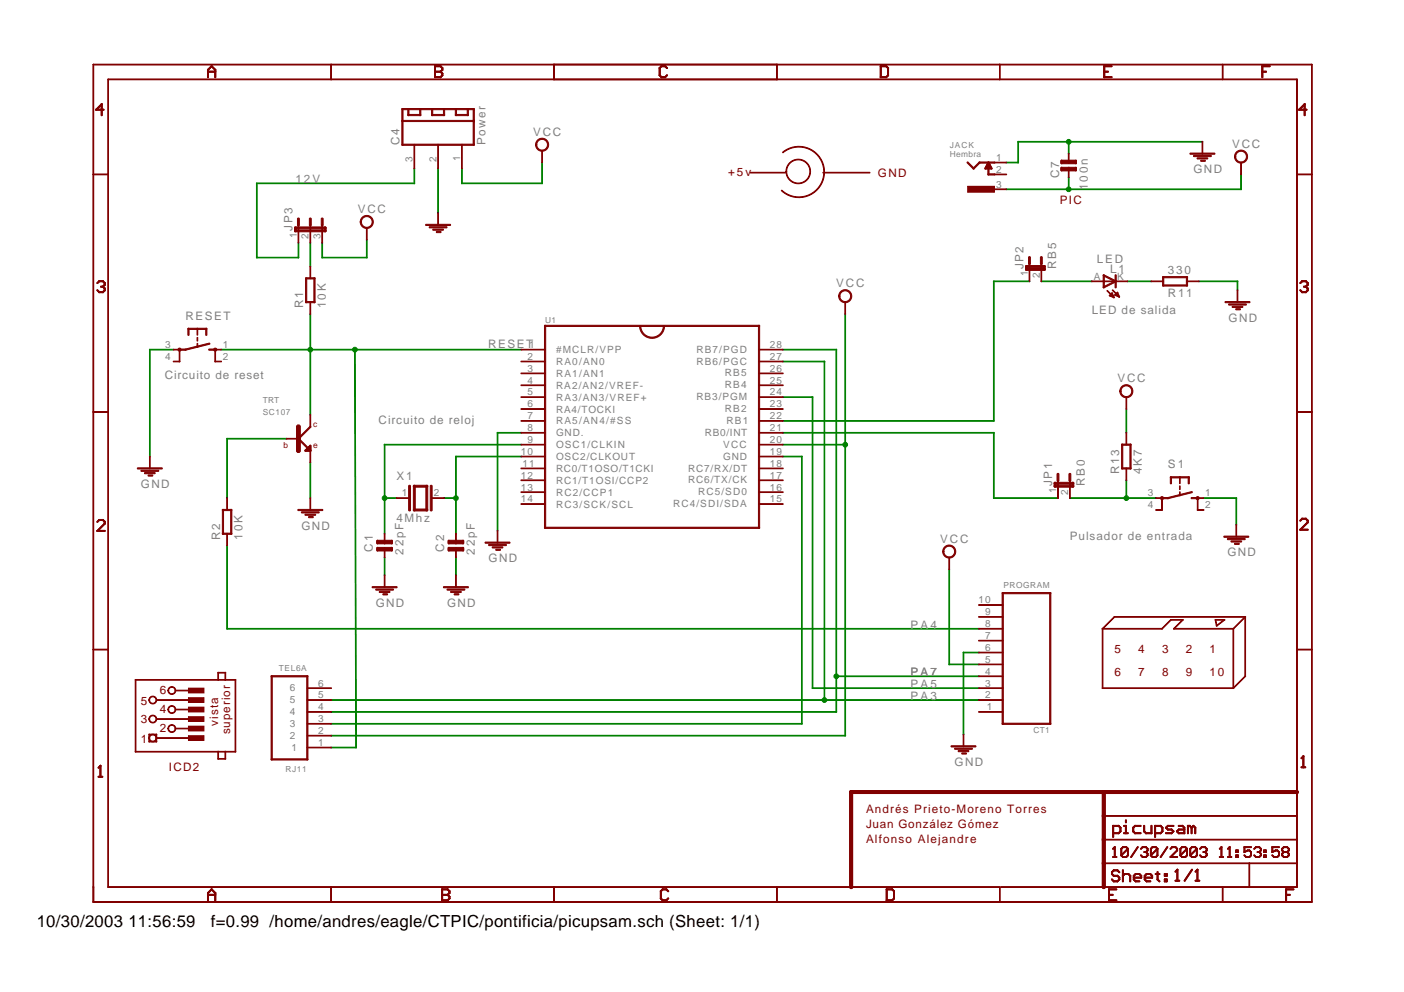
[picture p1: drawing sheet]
<svg xmlns="http://www.w3.org/2000/svg" width="297mm" height="210mm" viewBox="0 0 297 210" stroke-linecap="round" stroke-linejoin="round" font-family="sans-serif">
<defs><g id="words">
<g font-size="3.5">
<text x="7.8" y="196.1">10/30/2003 11:56:59</text>
<text x="44.6" y="196.1">f=0.99 /home/andres/eagle/CTPIC/pontificia/picupsam.sch (Sheet: 1/1)</text>
</g>
<g font-size="2.5" fill="#808080">
<text x="112.8" y="28.7">VCC</text>
<text x="84.5" y="30.6" transform="rotate(-90 84.5 30.6)">C4</text>
<text x="102.7" y="30.6" transform="rotate(-90 102.7 30.6)">Power</text>
<text x="260.7" y="31.3">VCC</text>
<text x="62.5" y="38.8">12V</text>
<text x="224.1" y="37.6" transform="rotate(-90 224.1 37.6)">C7</text>
<text x="230.1" y="40.2" transform="rotate(-90 230.1 40.2)">100n</text>
<text x="252.5" y="36.7">GND</text>
<text x="75.7" y="45.1">VCC</text>
<text x="61.9" y="48.8" transform="rotate(-90 61.9 48.8)">JP3</text>
<text x="216.5" y="57" transform="rotate(-90 216.5 57)">JP2</text>
<text x="223.5" y="57" transform="rotate(-90 223.5 57)">RB5</text>
<text x="232" y="55.6">LED</text>
<text x="234.9" y="57.8">L1</text>
<text x="247.1" y="58">330</text>
<text x="64.2" y="65.2" transform="rotate(-90 64.2 65.2)">R1</text>
<text x="68.9" y="65.2" transform="rotate(-90 68.9 65.2)">10K</text>
<text x="176.9" y="60.8">VCC</text>
<text x="247.1" y="62.8">R11</text>
<text x="39.2" y="67.7">RESET</text>
<text x="231" y="66.4">LED de salida</text>
<text x="259.9" y="68.1">GND</text>
<text x="103.2" y="73.7">RESET</text>
<text x="34.8" y="80.3">Circuito de reset</text>
<text x="236.4" y="80.9">VCC</text>
<text x="80.1" y="89.7">Circuito de reloj</text>
<text x="83.9" y="101.6">X 1</text>
<text x="236.8" y="100.4" transform="rotate(-90 236.8 100.4)">R13</text>
<text x="241.6" y="100.4" transform="rotate(-90 241.6 100.4)">4K7</text>
<text x="247.1" y="99.1">S 1</text>
<text x="29.8" y="103.3">GND</text>
<text x="222.6" y="102.9" transform="rotate(-90 222.6 102.9)">JP1</text>
<text x="229.5" y="102.9" transform="rotate(-90 229.5 102.9)">RB0</text>
<text x="63.8" y="112.1">GND</text>
<text x="83.9" y="110.4">4Mhz</text>
<text x="46.6" y="114.2" transform="rotate(-90 46.6 114.2)">R2</text>
<text x="51.3" y="114.2" transform="rotate(-90 51.3 114.2)">10K</text>
<text x="78.9" y="116.7" transform="rotate(-90 78.9 116.7)">C1</text>
<text x="85.4" y="117.3" transform="rotate(-90 85.4 117.3)">22pF</text>
<text x="93.9" y="116.7" transform="rotate(-90 93.9 116.7)">C2</text>
<text x="100.5" y="117.3" transform="rotate(-90 100.5 117.3)">22pF</text>
<text x="103.4" y="119">GND</text>
<text x="198.9" y="114.8">VCC</text>
<text x="226.4" y="114.2">Pulsador de entrada</text>
<text x="259.7" y="117.7">GND</text>
<text x="79.5" y="128.4">GND</text>
<text x="94.6" y="128.4">GND</text>
<text x="192.7" y="133">P A 4</text>
<text x="192.7" y="143.1">P A 7</text>
<text x="192.7" y="148.1">P A 3</text>
<text x="192.7" y="145.6">P A 5</text>
<text x="202" y="162.1">GND</text>
</g>
<g font-size="2.5" fill="#800000">
<text x="154" y="37.3">+5v</text>
<text x="185.7" y="37.5">GND</text>
<text x="224.2" y="43.2">PIC</text>
<text x="235.8" y="138.1">5</text>
<text x="235.8" y="143.1">6</text>
<text x="240.8" y="138.1">4</text>
<text x="240.8" y="143.1">7</text>
<text x="245.8" y="138.1">3</text>
<text x="245.8" y="143.1">8</text>
<text x="250.9" y="138.1">2</text>
<text x="250.9" y="143.1">9</text>
<text x="255.9" y="138.1">1</text>
<text x="255.9" y="143.1">10</text>
<text x="29.8" y="149.1">5</text>
<text x="33.8" y="146.9">6</text>
<text x="29.8" y="152.9">3</text>
<text x="33.8" y="154.9">2</text>
<text x="33.8" y="150.9">4</text>
<text x="46.2" y="153.7" transform="rotate(-90 46.2 153.7)">vista</text>
<text x="48.7" y="155.4" transform="rotate(-90 48.7 155.4)">superior</text>
<text x="29.8" y="157.2">1</text>
<text x="35.7" y="163.1">ICD2</text>
<text x="183.2" y="172.1">Andrés Prieto-Moreno Torres</text>
<text x="183.2" y="175.1">Juan González Gómez</text>
<text x="183.2" y="178.3">Alfonso Alejandre</text>
</g>
<g font-size="2.1" fill="#808080">
<text x="87.3" y="34.3" transform="rotate(-90 87.3 34.3)">3</text>
<text x="92.3" y="34.3" transform="rotate(-90 92.3 34.3)">2</text>
<text x="97.4" y="34" transform="rotate(-90 97.4 34)">1</text>
<text x="210.7" y="34">1</text>
<text x="210.7" y="36.6">2</text>
<text x="210.7" y="39.7">3</text>
<text x="62.8" y="50.3" transform="rotate(-90 62.8 50.3)">1</text>
<text x="65.3" y="50.6" transform="rotate(-90 65.3 50.6)">2</text>
<text x="67.8" y="50.6" transform="rotate(-90 67.8 50.6)">3</text>
<text x="217.4" y="58.4" transform="rotate(-90 217.4 58.4)">1</text>
<text x="220" y="58.8" transform="rotate(-90 220 58.8)">2</text>
<text x="231.4" y="59.2">A</text>
<text x="236.4" y="59.2">K</text>
<text x="35" y="73.6">3</text>
<text x="35" y="76.1">4</text>
<text x="47.1" y="73.6">1</text>
<text x="47.1" y="76.1">2</text>
<text x="111.6" y="76.1">2</text>
<text x="111.9" y="73.6">1</text>
<text x="117.6" y="74.7">#MCLR/VPP</text>
<text x="117.6" y="77.2">RA0/AN0</text>
<text x="147.3" y="77.2">RB6/PGC</text>
<text x="147.3" y="74.6">RB7/PGD</text>
<text x="162.9" y="76.1">27</text>
<text x="162.9" y="73.6">28</text>
<text x="111.6" y="78.7">3</text>
<text x="111.6" y="81.2">4</text>
<text x="111.6" y="83.7">5</text>
<text x="117.6" y="79.8">RA1/AN1</text>
<text x="117.6" y="82.3">RA2/AN2/VREF-</text>
<text x="153.3" y="82.2">RB4</text>
<text x="153.3" y="79.7">RB5</text>
<text x="162.9" y="83.7">24</text>
<text x="162.9" y="81.2">25</text>
<text x="162.9" y="78.7">26</text>
<text x="111.6" y="86.2">6</text>
<text x="111.6" y="88.7">7</text>
<text x="117.6" y="84.8">RA3/AN3/VREF+</text>
<text x="117.6" y="87.3">RA4/TOCKI</text>
<text x="117.6" y="89.8">RA5/AN4/#SS</text>
<text x="147.3" y="84.7">RB3/PGM</text>
<text x="153.3" y="87.2">RB2</text>
<text x="153.7" y="89.7">RB1</text>
<text x="162.9" y="88.7">22</text>
<text x="162.9" y="86.2">23</text>
<text x="111.6" y="91.2">8</text>
<text x="111.6" y="93.7">9</text>
<text x="117.6" y="92.3">GND.</text>
<text x="117.6" y="94.8">OSC1/CLKIN</text>
<text x="149.1" y="92.2">RB0/INT</text>
<text x="153" y="94.7">VCC</text>
<text x="162.9" y="93.7">20</text>
<text x="162.9" y="91.2">21</text>
<text x="110.2" y="96.3">10</text>
<text x="110.2" y="101.3">12</text>
<text x="110.5" y="98.8">11</text>
<text x="117.6" y="97.4">OSC2/CLKOUT</text>
<text x="117.6" y="99.9">RC0/T1OSO/T1CKI</text>
<text x="145.6" y="99.8">RC7/RX/DT</text>
<text x="153" y="97.3">GND</text>
<text x="162.9" y="101.3">17</text>
<text x="162.9" y="98.8">18</text>
<text x="162.9" y="96.3">19</text>
<text x="85" y="105">1</text>
<text x="91.8" y="105">2</text>
<text x="110.2" y="103.8">13</text>
<text x="110.2" y="106.3">14</text>
<text x="117.6" y="102.4">RC1/T1OSI/CCP2</text>
<text x="117.6" y="104.9">RC2/CCP1</text>
<text x="117.6" y="107.4">RC3/SCK/SCL</text>
<text x="142.4" y="107.3">RC4/SDI/SDA</text>
<text x="145.6" y="102.3">RC6/TX/CK</text>
<text x="147.7" y="104.8">RC5/SD0</text>
<text x="162.9" y="106.3">15</text>
<text x="162.9" y="103.8">16</text>
<text x="223.5" y="104.3" transform="rotate(-90 223.5 104.3)">1</text>
<text x="226" y="104.6" transform="rotate(-90 226 104.6)">2</text>
<text x="242.8" y="105">3</text>
<text x="242.8" y="107.6">4</text>
<text x="255" y="105">1</text>
<text x="255" y="107.6">2</text>
<text x="207" y="127.7">10</text>
<text x="208.4" y="130.2">9</text>
<text x="208.4" y="137.7">6</text>
<text x="208.4" y="135.2">7</text>
<text x="208.4" y="132.7">8</text>
<text x="208.4" y="142.7">4</text>
<text x="208.4" y="140.2">5</text>
<text x="61.3" y="148.8">5</text>
<text x="61.3" y="146.3">6</text>
<text x="67.3" y="147.8">5</text>
<text x="67.3" y="145.3">6</text>
<text x="208.4" y="147.8">2</text>
<text x="208.4" y="145.3">3</text>
<text x="61.3" y="153.8">3</text>
<text x="61.3" y="151.3">4</text>
<text x="67.3" y="155.3">2</text>
<text x="67.3" y="152.8">3</text>
<text x="67.3" y="150.3">4</text>
<text x="208.8" y="150.3">1</text>
<text x="61.3" y="156.3">2</text>
<text x="61.7" y="158.8">1</text>
<text x="67.3" y="157.8">1</text>
</g>
<g font-size="1.8" fill="#808080">
<text x="201" y="31.3">JACK</text>
<text x="201" y="33.1">Hembra</text>
<text x="115.3" y="68.3">U1</text>
<text x="55.6" y="85.3">TRT</text>
<text x="55.6" y="87.8">SC107</text>
<text x="212.3" y="124.4">PROGRAM</text>
<text x="59" y="142">TEL6A</text>
<text x="218.7" y="155.2">CT1</text>
<text x="60.4" y="163.4">RJ11</text>
</g>
<g font-size="1.8" fill="#800000">
<text x="60" y="94.7">b</text>
<text x="66.3" y="94.7">e</text>
<text x="66.3" y="90.3">c</text>
</g>
</g></defs>
<path d="M96.4 105.4h.1v7.6h-.1z" fill-rule="evenodd" fill="#008000"/>
<path d="M96.4 105.4h.1v7.6h-.1z" fill="none" stroke="#008000" stroke-width=".21"/>
<path d="M93.9 105.4h2.6z" fill-rule="evenodd" fill="#008000"/>
<path d="M93.9 105.4h2.6z" fill="none" stroke="#008000" stroke-width=".21"/>
<path d="M96.4 96.6l13.9-.1 .1 .1-14 .1z" fill-rule="evenodd" fill="#008000"/>
<path d="M96.4 96.6l13.9-.1 .1 .1-14 .1z" fill="none" stroke="#008000" stroke-width=".21"/>
<path d="M96.4 96.6h.1v8.9l-.1-.1z" fill-rule="evenodd" fill="#008000"/>
<path d="M96.4 96.6h.1v8.9l-.1-.1z" fill="none" stroke="#008000" stroke-width=".21"/>
<circle cx="96.5" cy="105.4" r=".5" fill="#008000"/>
<circle cx="96.5" cy="105.4" r=".5" fill="none" stroke="#008000" stroke-width=".21"/>
<path d="M81.3 94l.1 .1v11.4l-.1-.1z" fill-rule="evenodd" fill="#008000"/>
<path d="M81.3 94.1h.1v11.4l-.1-.1z" fill="none" stroke="#008000" stroke-width=".21"/>
<path d="M81.3 105.3l.1 .1v7.6h-.1z" fill-rule="evenodd" fill="#008000"/>
<path d="M81.3 105.4h.1v7.6h-.1z" fill="none" stroke="#008000" stroke-width=".21"/>
<path d="M81.3 105.3l2.7 .1-2.7 .1z" fill-rule="evenodd" fill="#008000"/>
<path d="M81.3 105.4h2.7z" fill="none" stroke="#008000" stroke-width=".21"/>
<circle cx="81.4" cy="105.4" r=".5" fill="#008000"/>
<circle cx="81.4" cy="105.4" r=".5" fill="none" stroke="#008000" stroke-width=".21"/>
<path d="M81.3 94h29l.1 .1-29.1 .1z" fill-rule="evenodd" fill="#008000"/>
<path d="M81.3 94.1l29-.1 .1 .1-29.1 .1z" fill="none" stroke="#008000" stroke-width=".21"/>
<path d="M238.3 86.5h.1l-.1 5.2-.1-.1z" fill-rule="evenodd" fill="#008000"/>
<path d="M238.2 86.5h.2l-.1 5.2-.1-.1z" fill="none" stroke="#008000" stroke-width=".21"/>
<path d="M262.5 36.9h.1v3.2z" fill-rule="evenodd" fill="#008000"/>
<path d="M262.5 36.9h.1v3.2z" fill="none" stroke="#008000" stroke-width=".21"/>
<path d="M226 37.5h.2l-.1 2.6z" fill-rule="evenodd" fill="#008000"/>
<path d="M226 37.5h.2l-.1 2.6z" fill="none" stroke="#008000" stroke-width=".21"/>
<path d="M212.9 40h13.2l.1 .1h-13.3z" fill-rule="evenodd" fill="#008000"/>
<path d="M212.8 40h13.3l.1 .1h-13.3z" fill="none" stroke="#008000" stroke-width=".21"/>
<path d="M226 40h36.6v.1h-36.5z" fill-rule="evenodd" fill="#008000"/>
<path d="M226 40h36.6v.1h-36.5z" fill="none" stroke="#008000" stroke-width=".21"/>
<circle cx="226.1" cy="40.1" r=".5" fill="#008000"/>
<circle cx="226.1" cy="40.1" r=".5" fill="none" stroke="#008000" stroke-width=".21"/>
<path d="M68.1 51.3h.1v3.3z" fill-rule="evenodd" fill="#008000"/>
<path d="M68.1 51.3h.1v3.3z" fill="none" stroke="#008000" stroke-width=".21"/>
<path d="M68.1 54.5h9.6l-9.6 .1z" fill-rule="evenodd" fill="#008000"/>
<path d="M68.1 54.5h9.6z" fill="none" stroke="#008000" stroke-width=".21"/>
<path d="M77.6 50.7h.1l-.1 3.9-.1-.1z" fill-rule="evenodd" fill="#008000"/>
<path d="M77.6 50.7h.1l-.1 3.9-.1-.1z" fill="none" stroke="#008000" stroke-width=".21"/>
<path d="M200.8 140.5h6.3l.1 .1-6.4 .1z" fill-rule="evenodd" fill="#008000"/>
<path d="M200.8 140.5l6.4 .1-6.4 .1z" fill="none" stroke="#008000" stroke-width=".21"/>
<path d="M200.8 120.4h.1v20.3l-.2-.1z" fill-rule="evenodd" fill="#008000"/>
<path d="M200.8 120.4h.1v20.3l-.2-.1z" fill="none" stroke="#008000" stroke-width=".21"/>
<path d="M165.6 94h13.2l.1 .1-13.3 .1z" fill-rule="evenodd" fill="#008000"/>
<path d="M165.6 94h13.3v.1l-13.3 .1z" fill="none" stroke="#008000" stroke-width=".21"/>
<path d="M178.7 66.4h.2l-.1 27.8z" fill-rule="evenodd" fill="#008000"/>
<path d="M178.7 66.4h.2v27.8l-.2-.1z" fill="none" stroke="#008000" stroke-width=".21"/>
<circle cx="178.8" cy="94.1" r=".5" fill="#008000"/>
<circle cx="178.8" cy="94.1" r=".5" fill="none" stroke="#008000" stroke-width=".21"/>
<path d="M178.7 94.1h.2l-.1 61.6z" fill-rule="evenodd" fill="#008000"/>
<path d="M178.7 94.1h.2v61.6h-.2z" fill="none" stroke="#008000" stroke-width=".21"/>
<path d="M70 155.6h108.8l.1 .1h-108.9z" fill-rule="evenodd" fill="#008000"/>
<path d="M70 155.6h108.9v.1h-108.9z" fill="none" stroke="#008000" stroke-width=".21"/>
<path d="M81.3 117.9h.1v3.9z" fill-rule="evenodd" fill="#008000"/>
<path d="M81.3 117.9h.1v3.9h-.1z" fill="none" stroke="#008000" stroke-width=".21"/>
<path d="M96.4 117.9h.1v3.9z" fill-rule="evenodd" fill="#008000"/>
<path d="M96.4 117.9h.1v3.9z" fill="none" stroke="#008000" stroke-width=".21"/>
<path d="M212.9 34.3l2.6 .1-2.6 .1z" fill-rule="evenodd" fill="#008000"/>
<path d="M212.9 34.3l2.6 .1-2.6 .1z" fill="none" stroke="#008000" stroke-width=".21"/>
<path d="M215.4 29.9l.1 .1-.1 4.5-.1-.1z" fill-rule="evenodd" fill="#008000"/>
<path d="M215.4 29.9l.1 .1-.1 4.5-.1-.1z" fill="none" stroke="#008000" stroke-width=".21"/>
<path d="M215.4 29.9h10.7l.1 .1-10.8 .1z" fill-rule="evenodd" fill="#008000"/>
<path d="M215.4 29.9h10.7l.1 .1-10.8 .1z" fill="none" stroke="#008000" stroke-width=".21"/>
<path d="M226 30l28.4-.1 .1 .1-28.4 .1z" fill-rule="evenodd" fill="#008000"/>
<path d="M226 30l28.4-.1 .1 .1-28.4 .1z" fill="none" stroke="#008000" stroke-width=".21"/>
<path d="M226 30h.2l-.1 2.6z" fill-rule="evenodd" fill="#008000"/>
<path d="M226 30h.2l-.1 2.6z" fill="none" stroke="#008000" stroke-width=".21"/>
<circle cx="226.1" cy="30" r=".5" fill="#008000"/>
<circle cx="226.1" cy="30" r=".5" fill="none" stroke="#008000" stroke-width=".21"/>
<path d="M253.6 59.5l8.3 .1h-8.3z" fill-rule="evenodd" fill="#008000"/>
<path d="M253.6 59.5l8.3 .1h-8.3z" fill="none" stroke="#008000" stroke-width=".21"/>
<path d="M261.7 59.5h.2l-.1 2z" fill-rule="evenodd" fill="#008000"/>
<path d="M261.7 59.5h.2l-.1 2z" fill="none" stroke="#008000" stroke-width=".21"/>
<path d="M31.6 73.9h.2l-.1 22.8-.1-.1z" fill-rule="evenodd" fill="#008000"/>
<path d="M31.6 73.9h.2l-.1 22.8-.1-.1z" fill="none" stroke="#008000" stroke-width=".21"/>
<path d="M31.6 73.9h5.2v.1l-5.1 .1z" fill-rule="evenodd" fill="#008000"/>
<path d="M31.6 73.9h5.2v.1l-5.1 .1z" fill="none" stroke="#008000" stroke-width=".21"/>
<path d="M254.6 105.3h7v.1l-7 .1z" fill-rule="evenodd" fill="#008000"/>
<path d="M254.6 105.3h7v.1l-7 .1z" fill="none" stroke="#008000" stroke-width=".21"/>
<path d="M261.5 105.3l.1 5.8z" fill-rule="evenodd" fill="#008000"/>
<path d="M261.5 105.4h.1v5.7z" fill="none" stroke="#008000" stroke-width=".21"/>
<path d="M92.6 35.6h.2l-.1 9.6-.1-.1z" fill-rule="evenodd" fill="#008000"/>
<path d="M92.6 35.6h.2l-.1 9.6-.1-.1z" fill="none" stroke="#008000" stroke-width=".21"/>
<path d="M65.6 97.8h.1v7.7l-.1-.1z" fill-rule="evenodd" fill="#008000"/>
<path d="M65.6 97.8h.1v7.7l-.1-.1z" fill="none" stroke="#008000" stroke-width=".21"/>
<path d="M203.8 138l3.4 .1h-3.4z" fill-rule="evenodd" fill="#008000"/>
<path d="M203.8 138l3.4 .1h-3.4z" fill="none" stroke="#008000" stroke-width=".21"/>
<path d="M203.8 138h.1v17.5l-.1-.1z" fill-rule="evenodd" fill="#008000"/>
<path d="M203.8 138h.1v17.5l-.1-.1z" fill="none" stroke="#008000" stroke-width=".21"/>
<path d="M238.5 59.5l5.2 .1h-5.2z" fill-rule="evenodd" fill="#008000"/>
<path d="M238.5 59.5l5.2 .1h-5.2z" fill="none" stroke="#008000" stroke-width=".21"/>
<path d="M238.3 105.3h6.3l.1 .1-6.4 .1z" fill-rule="evenodd" fill="#008000"/>
<path d="M238.3 105.3l6.4 .1-6.4 .1z" fill="none" stroke="#008000" stroke-width=".21"/>
<path d="M238.3 101.6h.1l-.1 3.9-.1-.1z" fill-rule="evenodd" fill="#008000"/>
<path d="M238.3 101.6h.1l-.1 3.9-.1-.1z" fill="none" stroke="#008000" stroke-width=".21"/>
<path d="M226.3 105.4l12-.1 .1 .1-12.1 .1z" fill-rule="evenodd" fill="#008000"/>
<path d="M226.3 105.4l12-.1 .1 .1-12.1 .1z" fill="none" stroke="#008000" stroke-width=".21"/>
<circle cx="238.3" cy="105.4" r=".5" fill="#008000"/>
<circle cx="238.3" cy="105.4" r=".5" fill="none" stroke="#008000" stroke-width=".21"/>
<path d="M220.3 59.5l10.8 .1h-10.8z" fill-rule="evenodd" fill="#008000"/>
<path d="M220.2 59.5l10.9 .1h-10.8z" fill="none" stroke="#008000" stroke-width=".21"/>
<path d="M165.5 89h44.8v.1h-44.7z" fill-rule="evenodd" fill="#008000"/>
<path d="M165.6 89h44.7v.1h-44.7z" fill="none" stroke="#008000" stroke-width=".21"/>
<path d="M210.2 59.5l.1 29.6z" fill-rule="evenodd" fill="#008000"/>
<path d="M210.2 59.5h.1v29.6z" fill="none" stroke="#008000" stroke-width=".21"/>
<path d="M210.2 59.5l7.7 .1h-7.7z" fill-rule="evenodd" fill="#008000"/>
<path d="M210.2 59.5l7.7 .1h-7.7z" fill="none" stroke="#008000" stroke-width=".21"/>
<path d="M210.2 105.3h13.7v.1l-13.7 .1z" fill-rule="evenodd" fill="#008000"/>
<path d="M210.2 105.4l13.7-.1v.1l-13.7 .1z" fill="none" stroke="#008000" stroke-width=".21"/>
<path d="M165.6 91.5h44.7v.1l-44.7 .1z" fill-rule="evenodd" fill="#008000"/>
<path d="M165.5 91.5h44.8v.1l-44.7 .1z" fill="none" stroke="#008000" stroke-width=".21"/>
<path d="M210.2 91.5h.1v14z" fill-rule="evenodd" fill="#008000"/>
<path d="M210.2 91.5h.1v14z" fill="none" stroke="#008000" stroke-width=".21"/>
<path d="M65.6 66.4h.1v7.7l-.1-.1z" fill-rule="evenodd" fill="#008000"/>
<path d="M65.6 66.4h.1v7.7l-.1-.1z" fill="none" stroke="#008000" stroke-width=".21"/>
<path d="M75 73.9h35.3l.1 .1-35.3 .1z" fill-rule="evenodd" fill="#008000"/>
<path d="M75 73.9h35.3l.1 .1-35.3 .1z" fill="none" stroke="#008000" stroke-width=".21"/>
<path d="M65.6 73.9h9.5l.1 .1-9.6 .1z" fill-rule="evenodd" fill="#008000"/>
<path d="M65.6 73.9h9.5l.1 .1-9.6 .1z" fill="none" stroke="#008000" stroke-width=".21"/>
<path d="M65.6 73.9h.1v14l-.1-.1z" fill-rule="evenodd" fill="#008000"/>
<path d="M65.6 73.9h.1v14l-.1-.1z" fill="none" stroke="#008000" stroke-width=".21"/>
<circle cx="65.7" cy="74" r=".5" fill="#008000"/>
<circle cx="65.7" cy="74" r=".5" fill="none" stroke="#008000" stroke-width=".21"/>
<path d="M46.7 73.9h19v.1l-18.9 .1z" fill-rule="evenodd" fill="#008000"/>
<path d="M46.7 73.9h19v.1l-18.9 .1z" fill="none" stroke="#008000" stroke-width=".21"/>
<path d="M70 158.1l5.4 .1-5.4 .1z" fill-rule="evenodd" fill="#008000"/>
<path d="M70 158.1h5.4v.1l-5.4 .1z" fill="none" stroke="#008000" stroke-width=".21"/>
<path d="M75 73.9h.2l.2 84.4-.1-.1z" fill-rule="evenodd" fill="#008000"/>
<path d="M75 73.9h.2l.2 84.4-.1-.1z" fill="none" stroke="#008000" stroke-width=".21"/>
<circle cx="75.1" cy="74" r=".5" fill="#008000"/>
<circle cx="75.1" cy="74" r=".5" fill="none" stroke="#008000" stroke-width=".21"/>
<path d="M105.2 91.5h5.1l.1 .1-5.2 .1z" fill-rule="evenodd" fill="#008000"/>
<path d="M105.2 91.5h5.1l.1 .1-5.2 .1z" fill="none" stroke="#008000" stroke-width=".21"/>
<path d="M105.2 91.5h.1v20.9l-.1-.1z" fill-rule="evenodd" fill="#008000"/>
<path d="M105.2 91.5h.1v20.9l-.1-.1z" fill="none" stroke="#008000" stroke-width=".21"/>
<path d="M97.6 35.6h.2l-.1 3.3z" fill-rule="evenodd" fill="#008000"/>
<path d="M97.7 35.6v3.3z" fill="none" stroke="#008000" stroke-width=".21"/>
<path d="M97.6 38.8l17.1-.1 .1 .1-17.1 .1z" fill-rule="evenodd" fill="#008000"/>
<path d="M97.6 38.8l17.1-.1 .1 .1-17.1 .1z" fill="none" stroke="#008000" stroke-width=".21"/>
<path d="M114.7 34.3l.1 .1-.1 4.5-.1-.1z" fill-rule="evenodd" fill="#008000"/>
<path d="M114.7 34.3l.1 .1-.1 4.5-.1-.1z" fill="none" stroke="#008000" stroke-width=".21"/>
<path d="M65.6 51.3h.1v5.2z" fill-rule="evenodd" fill="#008000"/>
<path d="M65.6 51.3h.1v5.2z" fill="none" stroke="#008000" stroke-width=".21"/>
<path d="M87.6 35.6l.1 3.3z" fill-rule="evenodd" fill="#008000"/>
<path d="M87.6 35.6h.1v3.3z" fill="none" stroke="#008000" stroke-width=".21"/>
<path d="M54.3 38.8l33.4-.1v.1l-33.4 .1z" fill-rule="evenodd" fill="#008000"/>
<path d="M54.3 38.8l33.4-.1v.1l-33.4 .1z" fill="none" stroke="#008000" stroke-width=".21"/>
<path d="M54.3 38.8h.1v15.8l-.1-.1z" fill-rule="evenodd" fill="#008000"/>
<path d="M54.3 38.8h.1v15.8l-.1-.1z" fill="none" stroke="#008000" stroke-width=".21"/>
<path d="M54.3 54.4l8.9 .1-8.9 .1z" fill-rule="evenodd" fill="#008000"/>
<path d="M54.3 54.4l8.9 .1-8.9 .1z" fill="none" stroke="#008000" stroke-width=".21"/>
<path d="M63.1 51.3h.1v3.3z" fill-rule="evenodd" fill="#008000"/>
<path d="M63.1 51.3h.1v3.3z" fill="none" stroke="#008000" stroke-width=".21"/>
<path d="M48 92.8h12.7v.1h-12.7z" fill-rule="evenodd" fill="#008000"/>
<path d="M48 92.8h12.7v.1h-12.7z" fill="none" stroke="#008000" stroke-width=".21"/>
<path d="M48 92.8h.1v12.7l-.1-.1z" fill-rule="evenodd" fill="#008000"/>
<path d="M48 92.8h.1v12.7l-.1-.1z" fill="none" stroke="#008000" stroke-width=".21"/>
<path d="M176.9 143h30.2l.1 .1-30.3 .1z" fill-rule="evenodd" fill="#008000"/>
<path d="M176.9 143h30.2l.1 .1-30.3 .1z" fill="none" stroke="#008000" stroke-width=".21"/>
<path d="M176.9 73.9h.1v69.3l-.1-.1z" fill-rule="evenodd" fill="#008000"/>
<path d="M176.9 73.9h.1v69.3l-.1-.1z" fill="none" stroke="#008000" stroke-width=".21"/>
<path d="M165.5 73.9h11.5v.1l-11.4 .1z" fill-rule="evenodd" fill="#008000"/>
<path d="M165.5 73.9h11.5v.1l-11.4 .1z" fill="none" stroke="#008000" stroke-width=".21"/>
<path d="M176.9 143l.1 .1v7.6h-.1z" fill-rule="evenodd" fill="#008000"/>
<path d="M176.9 143l.1 .1v7.6h-.1z" fill="none" stroke="#008000" stroke-width=".21"/>
<path d="M70 150.6h107v.1h-107z" fill-rule="evenodd" fill="#008000"/>
<path d="M70 150.6h107v.1h-107z" fill="none" stroke="#008000" stroke-width=".21"/>
<circle cx="176.9" cy="143.1" r=".5" fill="#008000"/>
<circle cx="176.9" cy="143.1" r=".5" fill="none" stroke="#008000" stroke-width=".21"/>
<path d="M165.6 76.4h8.9v.1l-8.9 .1z" fill-rule="evenodd" fill="#008000"/>
<path d="M165.5 76.5l9-.1v.1l-8.9 .1z" fill="none" stroke="#008000" stroke-width=".21"/>
<path d="M174.4 76.4l.1 .1v71.7h-.2z" fill-rule="evenodd" fill="#008000"/>
<path d="M174.3 76.5h.2v71.7h-.2z" fill="none" stroke="#008000" stroke-width=".21"/>
<path d="M174.4 148.1h32.7l.1 .1h-32.8z" fill-rule="evenodd" fill="#008000"/>
<path d="M174.4 148.1h32.7l.1 .1h-32.8z" fill="none" stroke="#008000" stroke-width=".21"/>
<path d="M70 148.1h104.5v.1h-104.5z" fill-rule="evenodd" fill="#008000"/>
<path d="M70 148.1h104.5v.1h-104.5z" fill="none" stroke="#008000" stroke-width=".21"/>
<circle cx="174.4" cy="148.1" r=".5" fill="#008000"/>
<circle cx="174.4" cy="148.1" r=".5" fill="none" stroke="#008000" stroke-width=".21"/>
<path d="M165.5 84h6.4l.1 .1h-6.4z" fill-rule="evenodd" fill="#008000"/>
<path d="M165.6 84h6.3l.1 .1h-6.4z" fill="none" stroke="#008000" stroke-width=".21"/>
<path d="M171.8 84h.2l-.1 61.7-.1-.1z" fill-rule="evenodd" fill="#008000"/>
<path d="M171.8 84h.2l-.1 61.7-.1-.1z" fill="none" stroke="#008000" stroke-width=".21"/>
<path d="M171.9 145.5h35.2l.1 .1-35.3 .1z" fill-rule="evenodd" fill="#008000"/>
<path d="M171.9 145.5h35.2l.1 .1-35.3 .1z" fill="none" stroke="#008000" stroke-width=".21"/>
<path d="M48 133h159.1l.1 .1h-159.2z" fill-rule="evenodd" fill="#008000"/>
<path d="M48 133h159.1l.1 .1h-159.2z" fill="none" stroke="#008000" stroke-width=".21"/>
<path d="M48 115.4h.1v17.7h-.1z" fill-rule="evenodd" fill="#008000"/>
<path d="M48 115.4h.1v17.7h-.1z" fill="none" stroke="#008000" stroke-width=".21"/>
<path d="M70 153.1h99.7v.1h-99.7z" fill-rule="evenodd" fill="#008000"/>
<path d="M70 153.1h99.7v.1h-99.7z" fill="none" stroke="#008000" stroke-width=".21"/>
<path d="M169.6 96.5l.1 .1v56.6h-.1z" fill-rule="evenodd" fill="#008000"/>
<path d="M169.6 96.5l.1 .1v56.6h-.1z" fill="none" stroke="#008000" stroke-width=".21"/>
<path d="M165.6 96.5l4.1 .1-4.1 .1z" fill-rule="evenodd" fill="#008000"/>
<path d="M165.6 96.5l4.1 .1-4.1 .1z" fill="none" stroke="#008000" stroke-width=".21"/>
<path d="M233.2 145.5h27.8v.1l-27.8 .1z" fill-rule="evenodd" fill="#800000"/>
<path d="M233.2 145.5h27.8v.1l-27.8 .1z" fill="none" stroke="#800000" stroke-width=".21"/>
<path d="M260.9 133h.1v12.7l-.1-.1z" fill-rule="evenodd" fill="#800000"/>
<path d="M260.9 133h.1v12.7l-.1-.1z" fill="none" stroke="#800000" stroke-width=".21"/>
<path d="M248.3 133h12.7v.1h-12.7z" fill-rule="evenodd" fill="#800000"/>
<path d="M248.3 133h12.7v.1h-12.7z" fill="none" stroke="#800000" stroke-width=".21"/>
<path d="M233.2 133h12.7v.1h-12.7z" fill-rule="evenodd" fill="#800000"/>
<path d="M233.2 133h12.7v.1h-12.7z" fill="none" stroke="#800000" stroke-width=".21"/>
<path d="M233.2 133h.1v12.7l-.1-.1z" fill-rule="evenodd" fill="#800000"/>
<path d="M233.2 133h.1v12.7l-.1-.1z" fill="none" stroke="#800000" stroke-width=".21"/>
<path d="M233.2 133l2.7-2.5-2.6 2.6z" fill-rule="evenodd" fill="#800000"/>
<path d="M233.2 133l2.7-2.5-2.6 2.6z" fill="none" stroke="#800000" stroke-width=".21"/>
<path d="M235.7 130.5h27.8v.1h-27.8z" fill-rule="evenodd" fill="#800000"/>
<path d="M235.7 130.5h27.8v.1h-27.8z" fill="none" stroke="#800000" stroke-width=".21"/>
<path d="M263.4 130.5h.1v12.7l-.1-.1z" fill-rule="evenodd" fill="#800000"/>
<path d="M263.4 130.5h.1v12.7l-.1-.1z" fill="none" stroke="#800000" stroke-width=".21"/>
<path d="M260.9 145.6l2.6-2.5-2.5 2.6z" fill-rule="evenodd" fill="#800000"/>
<path d="M260.9 145.6l2.6-2.5-2.5 2.6z" fill="none" stroke="#800000" stroke-width=".21"/>
<path d="M260.9 133l2.6-2.5-2.5 2.6z" fill-rule="evenodd" fill="#800000"/>
<path d="M260.9 133l2.6-2.5-2.5 2.6z" fill="none" stroke="#800000" stroke-width=".21"/>
<path d="M245.8 133l2-1.9-1.9 2z" fill-rule="evenodd" fill="#800000"/>
<path d="M245.8 133l2-1.9-1.9 2z" fill="none" stroke="#800000" stroke-width=".21"/>
<path d="M247.7 131.1l2.6 .1h-2.6z" fill-rule="evenodd" fill="#800000"/>
<path d="M247.7 131.1l2.6 .1h-2.6z" fill="none" stroke="#800000" stroke-width=".21"/>
<path d="M248.3 133l2-1.9-1.9 2z" fill-rule="evenodd" fill="#800000"/>
<path d="M248.3 133l2-1.9-1.9 2z" fill="none" stroke="#800000" stroke-width=".21"/>
<path d="M257.1 131.1l2 .1h-2z" fill-rule="evenodd" fill="#800000"/>
<path d="M257.1 131.1l2 .1h-2z" fill="none" stroke="#800000" stroke-width=".21"/>
<path d="M257.3 132.4l1.8-1.3-1.7 1.4z" fill-rule="evenodd" fill="#800000"/>
<path d="M257.3 132.4l1.8-1.3-1.7 1.4z" fill="none" stroke="#800000" stroke-width=".21"/>
<path d="M257.1 131.1l.3 1.4z" fill-rule="evenodd" fill="#800000"/>
<path d="M257.1 131.1l.3 1.4z" fill="none" stroke="#800000" stroke-width=".21"/>
<path d="M167.1 34.4a2.6 2.6 0 0 1 4.1 .6 2.6 2.6 0 0 1-1.7 3.8 2.6 2.6 0 0 1-3.2-2.5h.1a2.45 2.45 0 0 1 3.6-2.2 2.45 2.45 0 0 1 .2 4.2 2.45 2.45 0 0 1-3.8-1.8 1.93 1.93 0 0 1 .7-2.1z" fill-rule="evenodd" fill="#800000"/>
<path d="M167.1 34.4a2.6 2.6 0 0 1 4.1 .6 2.6 2.6 0 0 1-1.7 3.8 2.6 2.6 0 0 1-3.2-2.5h.1a2.45 2.45 0 0 1 3.7-2.2 2.45 2.45 0 0 1 .1 4.2 2.45 2.45 0 0 1-3.8-1.8 1.92 1.92 0 0 1 .7-2.1z" fill="none" stroke="#800000" stroke-width=".21"/>
<path d="M158.8 36.5h7.4v.1h-7.4z" fill-rule="evenodd" fill="#800000"/>
<path d="M158.8 36.5h7.4v.1h-7.4z" fill="none" stroke="#800000" stroke-width=".21"/>
<path d="M165.6 32.2a5.4 5.4 0 0 1 7.5 .6 5.4 5.4 0 0 1-.3 7.5 5.4 5.4 0 0 1-7.5 .1l.1-.2a5.3 5.3 0 0 0 7.3 0 5.3 5.3 0 0 0 .2-7.3 5.3 5.3 0 0 0-7.2-.6z" fill-rule="evenodd" fill="#800000"/>
<path d="M165.6 32.2a5.4 5.4 0 0 1 7.5 .6 5.4 5.4 0 0 1-.3 7.5 5.4 5.4 0 0 1-7.5 .1l.1-.2a5.3 5.3 0 0 0 7.3 0 5.3 5.3 0 0 0 .2-7.3 5.3 5.3 0 0 0-7.2-.6z" fill="none" stroke="#800000" stroke-width=".21"/>
<path d="M174.1 36.5h9.9l.1 .1h-10z" fill-rule="evenodd" fill="#800000"/>
<path d="M174.1 36.5h9.9l.1 .1h-10z" fill="none" stroke="#800000" stroke-width=".21"/>
<path d="M49.7 143.8h.2l-.1 15.3h-.1z" fill-rule="evenodd" fill="#800000"/>
<path d="M49.7 143.8h.2l-.1 15.3h-.1z" fill="none" stroke="#800000" stroke-width=".21"/>
<path d="M47.6 159l2.3 .1h-2.3z" fill-rule="evenodd" fill="#800000"/>
<path d="M47.6 159l2.3 .1z" fill="none" stroke="#800000" stroke-width=".21"/>
<path d="M46.1 159l1.6 .1z" fill-rule="evenodd" fill="#800000"/>
<path d="M46.1 159l1.6 .1z" fill="none" stroke="#800000" stroke-width=".21"/>
<path d="M28.6 159h17.6v.1h-17.5z" fill-rule="evenodd" fill="#800000"/>
<path d="M28.6 159h17.6v.1h-17.5z" fill="none" stroke="#800000" stroke-width=".21"/>
<path d="M28.6 143.8h.2l-.1 15.3h-.1z" fill-rule="evenodd" fill="#800000"/>
<path d="M28.7 143.8h.1l-.1 15.3h-.1z" fill="none" stroke="#800000" stroke-width=".21"/>
<path d="M28.6 143.8h17.6v.1h-17.5z" fill-rule="evenodd" fill="#800000"/>
<path d="M28.7 143.8h17.5v.1h-17.5z" fill="none" stroke="#800000" stroke-width=".21"/>
<path d="M46.1 143.8l1.6 .1z" fill-rule="evenodd" fill="#800000"/>
<path d="M46.1 143.8l1.6 .1h-1.6z" fill="none" stroke="#800000" stroke-width=".21"/>
<path d="M47.6 143.8l2.3 .1z" fill-rule="evenodd" fill="#800000"/>
<path d="M47.6 143.8l2.3 .1h-2.3z" fill="none" stroke="#800000" stroke-width=".21"/>
<path d="M47.6 142.3l.1 1.6z" fill-rule="evenodd" fill="#800000"/>
<path d="M47.6 142.3l.1 1.6z" fill="none" stroke="#800000" stroke-width=".21"/>
<path d="M46.1 142.3l1.6 .1z" fill-rule="evenodd" fill="#800000"/>
<path d="M46.1 142.3l1.6 .1h-1.6z" fill="none" stroke="#800000" stroke-width=".21"/>
<path d="M46.1 142.3h.1v1.6z" fill-rule="evenodd" fill="#800000"/>
<path d="M46.1 142.3l.1 1.6z" fill="none" stroke="#800000" stroke-width=".21"/>
<path d="M47.6 159l.1 1.6z" fill-rule="evenodd" fill="#800000"/>
<path d="M47.6 159h.1v1.6z" fill="none" stroke="#800000" stroke-width=".21"/>
<path d="M46.1 160.5l1.6 .1h-1.6z" fill-rule="evenodd" fill="#800000"/>
<path d="M46.1 160.5l1.6 .1z" fill="none" stroke="#800000" stroke-width=".21"/>
<path d="M46.1 159h.1v1.6z" fill-rule="evenodd" fill="#800000"/>
<path d="M46.1 159h.1v1.6z" fill="none" stroke="#800000" stroke-width=".21"/>
<path d="M31.8 155.6a.83 .83 0 0 1 1.3 .2 .83 .83 0 0 1-.6 1.2 .83 .83 0 0 1-1-.8h.2a.68 .68 0 0 1 1-.6 .68 .68 0 0 1 0 1.1 .68 .68 0 0 1-1-.5l-.2-.2z" fill-rule="evenodd" fill="#800000"/>
<path d="M31.8 155.6a.83 .83 0 0 1 1.3 .2 .83 .83 0 0 1-.6 1.2 .83 .83 0 0 1-1-.8h.2a.68 .68 0 0 1 1-.6 .68 .68 0 0 1 0 1.1 .68 .68 0 0 1-1-.5l-.2-.2z" fill="none" stroke="#800000" stroke-width=".21"/>
<path d="M31.8 151.5a.83 .83 0 0 1 1.3 .2 .83 .83 0 0 1-.6 1.3 .83 .83 0 0 1-1-.9h.2a.68 .68 0 0 1 1-.6 .68 .68 0 0 1 0 1.2 .68 .68 0 0 1-1-.5l-.2-.2z" fill-rule="evenodd" fill="#800000"/>
<path d="M31.8 151.5a.83 .83 0 0 1 1.3 .2 .83 .83 0 0 1-.6 1.3 .83 .83 0 0 1-1-.9h.2a.68 .68 0 0 1 1-.6 .68 .68 0 0 1 0 1.2 .68 .68 0 0 1-1-.5l-.2-.2z" fill="none" stroke="#800000" stroke-width=".21"/>
<path d="M31.8 147.5a.83 .83 0 0 1 1.3 .2 .83 .83 0 0 1-.6 1.2 .83 .83 0 0 1-1-.8h.2a.68 .68 0 0 1 1-.6 .68 .68 0 0 1 0 1.2 .68 .68 0 0 1-1-.5l-.2-.2z" fill-rule="evenodd" fill="#800000"/>
<path d="M31.8 147.5a.83 .83 0 0 1 1.3 .2 .83 .83 0 0 1-.6 1.2 .83 .83 0 0 1-1-.8h.2a.68 .68 0 0 1 1-.6 .68 .68 0 0 1 0 1.2 .68 .68 0 0 1-1-.5l-.2-.2z" fill="none" stroke="#800000" stroke-width=".21"/>
<path d="M35.8 153.6a.83 .83 0 0 1 1.3 .2 .83 .83 0 0 1-.5 1.2 .83 .83 0 0 1-1.1-.8h.2a.68 .68 0 0 1 1-.6 .68 .68 0 0 1 0 1.1 .68 .68 0 0 1-1-.5l-.2-.2z" fill-rule="evenodd" fill="#800000"/>
<path d="M35.8 153.6a.83 .83 0 0 1 1.3 .2 .83 .83 0 0 1-.5 1.2 .83 .83 0 0 1-1.1-.8h.2a.68 .68 0 0 1 1-.6 .68 .68 0 0 1 0 1.1 .68 .68 0 0 1-1-.5l-.2-.2z" fill="none" stroke="#800000" stroke-width=".21"/>
<path d="M35.8 149.5a.83 .83 0 0 1 1.3 .2 .83 .83 0 0 1-.5 1.2 .83 .83 0 0 1-1.1-.8h.2a.68 .68 0 0 1 1-.6 .68 .68 0 0 1 0 1.2 .68 .68 0 0 1-1-.5l-.2-.2z" fill-rule="evenodd" fill="#800000"/>
<path d="M35.8 149.5a.83 .83 0 0 1 1.3 .2 .83 .83 0 0 1-.5 1.2 .83 .83 0 0 1-1.1-.8h.2a.68 .68 0 0 1 1-.6 .68 .68 0 0 1 0 1.2 .68 .68 0 0 1-1-.5l-.2-.2z" fill="none" stroke="#800000" stroke-width=".21"/>
<path d="M35.8 145.5a.83 .83 0 0 1 1.3 .2 .83 .83 0 0 1-.5 1.2 .83 .83 0 0 1-1.1-.8h.2a.68 .68 0 0 1 1-.6 .68 .68 0 0 1 0 1.2 .68 .68 0 0 1-1-.5l-.2-.2z" fill-rule="evenodd" fill="#800000"/>
<path d="M35.8 145.5a.83 .83 0 0 1 1.3 .2 .83 .83 0 0 1-.5 1.2 .83 .83 0 0 1-1.1-.8h.2a.68 .68 0 0 1 1-.6 .68 .68 0 0 1 0 1.2 .68 .68 0 0 1-1-.5l-.2-.2z" fill="none" stroke="#800000" stroke-width=".21"/>
<path d="M31.5 156.9l1.7 .1z" fill-rule="evenodd" fill="#800000"/>
<path d="M31.5 156.8l1.7 .2h-1.7z" fill="none" stroke="#800000" stroke-width=".21"/>
<path d="M33 156.1h.2l-.1 .9z" fill-rule="evenodd" fill="#800000"/>
<path d="M33 156.1h.2l-.1 .9z" fill="none" stroke="#800000" stroke-width=".21"/>
<path d="M33.1 155.3v.9z" fill-rule="evenodd" fill="#800000"/>
<path d="M33 155.4h.2l-.1 .8z" fill="none" stroke="#800000" stroke-width=".21"/>
<path d="M31.5 155.3l1.7 .1-1.7 .1z" fill-rule="evenodd" fill="#800000"/>
<path d="M31.5 155.4h1.7z" fill="none" stroke="#800000" stroke-width=".21"/>
<path d="M31.5 155.3l.1 1.7z" fill-rule="evenodd" fill="#800000"/>
<path d="M31.5 155.4h.2l-.1 1.6z" fill="none" stroke="#800000" stroke-width=".21"/>
<path d="M37 146.1h3.5z" fill-rule="evenodd" fill="#800000"/>
<path d="M37.1 146l3.4 .1-3.4 .1z" fill="none" stroke="#800000" stroke-width=".21"/>
<path d="M33.1 148.1h7.3l.1 .1h-7.4z" fill-rule="evenodd" fill="#800000"/>
<path d="M33.1 148.1h7.3l.1 .1h-7.4z" fill="none" stroke="#800000" stroke-width=".21"/>
<path d="M37 150.1l3.5 .1z" fill-rule="evenodd" fill="#800000"/>
<path d="M37 150.1l3.5 .1z" fill="none" stroke="#800000" stroke-width=".21"/>
<path d="M33.1 152.1h7.3l.1 .1h-7.4z" fill-rule="evenodd" fill="#800000"/>
<path d="M33 152.1h7.4l.1 .1h-7.4z" fill="none" stroke="#800000" stroke-width=".21"/>
<path d="M37 154.1l3.5 .1z" fill-rule="evenodd" fill="#800000"/>
<path d="M37.1 154.1l3.4 .1h-3.4z" fill="none" stroke="#800000" stroke-width=".21"/>
<path d="M33 156.1h7.4l.1 .1h-7.4z" fill-rule="evenodd" fill="#800000"/>
<path d="M33 156.1h7.4l.1 .1h-7.4z" fill="none" stroke="#800000" stroke-width=".21"/>
<path d="M39.9 145.6h3.2v1h-3.2z" fill-rule="evenodd" fill="#800000"/>
<path d="M39.9 145.6h3.2v1h-3.2z" fill="none" stroke="#800000" stroke-width=".21"/>
<path d="M39.9 147.6h3.2v1h-3.2z" fill-rule="evenodd" fill="#800000"/>
<path d="M39.9 147.6h3.2v1h-3.2z" fill="none" stroke="#800000" stroke-width=".21"/>
<path d="M39.9 149.6h3.2v1h-3.2z" fill-rule="evenodd" fill="#800000"/>
<path d="M39.9 149.6h3.2v1h-3.2z" fill="none" stroke="#800000" stroke-width=".21"/>
<path d="M39.9 151.6h3.2v1h-3.2z" fill-rule="evenodd" fill="#800000"/>
<path d="M39.9 151.6h3.2v1h-3.2z" fill="none" stroke="#800000" stroke-width=".21"/>
<path d="M39.9 153.7h3.2v1h-3.2z" fill-rule="evenodd" fill="#800000"/>
<path d="M39.9 153.7h3.2v1h-3.2z" fill="none" stroke="#800000" stroke-width=".21"/>
<path d="M39.9 155.7h3.2v1h-3.2z" fill-rule="evenodd" fill="#800000"/>
<path d="M39.9 155.7h3.2v1h-3.2z" fill="none" stroke="#800000" stroke-width=".21"/>
<path d="M19.7 190.8l3.3 .1h-3.3z" fill-rule="evenodd" fill="#800000"/>
<path d="M19.7 190.8l3.3 .1h-3.3z" fill="none" stroke="#800000" stroke-width=".21"/>
<path d="M22.8 190.8l47.3 .1z" fill-rule="evenodd" fill="#800000"/>
<path d="M22.8 190.8l47.3 .1z" fill="none" stroke="#800000" stroke-width=".21"/>
<path d="M70 190.8l47.3 .1z" fill-rule="evenodd" fill="#800000"/>
<path d="M70 190.8l47.3 .1z" fill="none" stroke="#800000" stroke-width=".21"/>
<path d="M117.2 190.8l47.2 .1z" fill-rule="evenodd" fill="#800000"/>
<path d="M117.2 190.8l47.2 .1z" fill="none" stroke="#800000" stroke-width=".21"/>
<path d="M164.3 190.8l47.3 .1z" fill-rule="evenodd" fill="#800000"/>
<path d="M164.3 190.8l47.3 .1z" fill="none" stroke="#800000" stroke-width=".21"/>
<path d="M211.5 190.8l47.2 .1z" fill-rule="evenodd" fill="#800000"/>
<path d="M211.5 190.8l47.2 .1z" fill="none" stroke="#800000" stroke-width=".21"/>
<path d="M277.5 137.4v53.5z" fill-rule="evenodd" fill="#800000"/>
<path d="M277.5 137.4v53.5z" fill="none" stroke="#800000" stroke-width=".21"/>
<path d="M277.5 87.2v50.3z" fill-rule="evenodd" fill="#800000"/>
<path d="M277.5 87.2v50.3z" fill="none" stroke="#800000" stroke-width=".21"/>
<path d="M277.5 36.9v50.3z" fill-rule="evenodd" fill="#800000"/>
<path d="M277.5 36.9v50.3z" fill="none" stroke="#800000" stroke-width=".21"/>
<path d="M277.5 13.6v23.4z" fill-rule="evenodd" fill="#800000"/>
<path d="M277.5 13.6v23.4z" fill="none" stroke="#800000" stroke-width=".21"/>
<path d="M117.1 13.6h47.3v.1h-47.2z" fill-rule="evenodd" fill="#800000"/>
<path d="M117.1 13.6h47.3v.1h-47.2z" fill="none" stroke="#800000" stroke-width=".21"/>
<path d="M70 13.6l47.3 .1z" fill-rule="evenodd" fill="#800000"/>
<path d="M70 13.6l47.3 .1z" fill="none" stroke="#800000" stroke-width=".21"/>
<path d="M19.7 13.6l50.4 .1z" fill-rule="evenodd" fill="#800000"/>
<path d="M19.7 13.6l50.4 .1z" fill="none" stroke="#800000" stroke-width=".21"/>
<path d="M19.7 13.6l.1 23.4z" fill-rule="evenodd" fill="#800000"/>
<path d="M19.7 13.6l.1 23.4z" fill="none" stroke="#800000" stroke-width=".21"/>
<path d="M19.7 36.9l.1 50.3z" fill-rule="evenodd" fill="#800000"/>
<path d="M19.7 36.9l.1 50.3z" fill="none" stroke="#800000" stroke-width=".21"/>
<path d="M19.7 87.1l.1 50.4z" fill-rule="evenodd" fill="#800000"/>
<path d="M19.7 87.1l.1 50.4z" fill="none" stroke="#800000" stroke-width=".21"/>
<path d="M19.7 137.4l.1 50.4z" fill-rule="evenodd" fill="#800000"/>
<path d="M19.7 137.4l.1 50.4z" fill="none" stroke="#800000" stroke-width=".21"/>
<path d="M19.7 187.7h.1v3.2z" fill-rule="evenodd" fill="#800000"/>
<path d="M19.7 187.6l.1 3.3z" fill="none" stroke="#800000" stroke-width=".21"/>
<path d="M22.9 187.7h47.2z" fill-rule="evenodd" fill="#800000"/>
<path d="M22.9 187.7h47.2z" fill="none" stroke="#800000" stroke-width=".21"/>
<path d="M70 187.7h47.3z" fill-rule="evenodd" fill="#800000"/>
<path d="M70 187.7h47.3z" fill="none" stroke="#800000" stroke-width=".21"/>
<path d="M274.3 182.7l.1 5.1z" fill-rule="evenodd" fill="#800000"/>
<path d="M274.3 182.7l.1 5.1z" fill="none" stroke="#800000" stroke-width=".21"/>
<path d="M274.3 177.6l.1 5.1z" fill-rule="evenodd" fill="#800000"/>
<path d="M274.3 177.6l.1 5.1z" fill="none" stroke="#800000" stroke-width=".21"/>
<path d="M274.3 172.6l.1 5.1z" fill-rule="evenodd" fill="#800000"/>
<path d="M274.3 172.6l.1 5.1z" fill="none" stroke="#800000" stroke-width=".21"/>
<path d="M274.3 167.6l.1 5.1z" fill-rule="evenodd" fill="#800000"/>
<path d="M274.3 167.6l.1 5.1z" fill="none" stroke="#800000" stroke-width=".21"/>
<path d="M274.3 137.4l.1 30.3z" fill-rule="evenodd" fill="#800000"/>
<path d="M274.3 137.4l.1 30.3z" fill="none" stroke="#800000" stroke-width=".21"/>
<path d="M274.3 87.2l.1 50.3z" fill-rule="evenodd" fill="#800000"/>
<path d="M274.3 87.2l.1 50.3z" fill="none" stroke="#800000" stroke-width=".21"/>
<path d="M274.3 36.9l.1 50.3z" fill-rule="evenodd" fill="#800000"/>
<path d="M274.3 36.9l.1 50.3z" fill="none" stroke="#800000" stroke-width=".21"/>
<path d="M274.3 16.8l.1 20.2z" fill-rule="evenodd" fill="#800000"/>
<path d="M274.3 16.8l.1 20.2z" fill="none" stroke="#800000" stroke-width=".21"/>
<path d="M164.3 16.8h47.3z" fill-rule="evenodd" fill="#800000"/>
<path d="M164.3 16.8h47.3z" fill="none" stroke="#800000" stroke-width=".21"/>
<path d="M117.2 16.7h47.2v.1l-47.2 .1z" fill-rule="evenodd" fill="#800000"/>
<path d="M117.2 16.7h47.2v.1l-47.2 .1z" fill="none" stroke="#800000" stroke-width=".21"/>
<path d="M70 16.8h47.3z" fill-rule="evenodd" fill="#800000"/>
<path d="M70 16.8h47.3z" fill="none" stroke="#800000" stroke-width=".21"/>
<path d="M22.9 16.8h47.2z" fill-rule="evenodd" fill="#800000"/>
<path d="M22.9 16.8h47.2z" fill="none" stroke="#800000" stroke-width=".21"/>
<path d="M22.9 16.8v20.2z" fill-rule="evenodd" fill="#800000"/>
<path d="M22.9 16.8v20.2z" fill="none" stroke="#800000" stroke-width=".21"/>
<path d="M22.9 36.9v50.3z" fill-rule="evenodd" fill="#800000"/>
<path d="M22.9 36.9v50.3z" fill="none" stroke="#800000" stroke-width=".21"/>
<path d="M22.9 87.1v50.4z" fill-rule="evenodd" fill="#800000"/>
<path d="M22.9 87.1v50.4z" fill="none" stroke="#800000" stroke-width=".21"/>
<path d="M22.8 137.4l.1 50.4z" fill-rule="evenodd" fill="#800000"/>
<path d="M22.8 137.4l.1 50.4z" fill="none" stroke="#800000" stroke-width=".21"/>
<path d="M164.3 13.6l47.3 .1z" fill-rule="evenodd" fill="#800000"/>
<path d="M164.3 13.6l47.3 .1z" fill="none" stroke="#800000" stroke-width=".21"/>
<path d="M211.5 13.6v3.3z" fill-rule="evenodd" fill="#800000"/>
<path d="M211.5 13.6v3.3z" fill="none" stroke="#800000" stroke-width=".21"/>
<path d="M211.5 187.7v3.2z" fill-rule="evenodd" fill="#800000"/>
<path d="M211.5 187.7v3.2z" fill="none" stroke="#800000" stroke-width=".21"/>
<path d="M19.7 87.1l3.2 .1z" fill-rule="evenodd" fill="#800000"/>
<path d="M19.7 87.1l3.2 .1z" fill="none" stroke="#800000" stroke-width=".21"/>
<path d="M274.3 36.9h3.3z" fill-rule="evenodd" fill="#800000"/>
<path d="M274.3 36.9h3.3z" fill="none" stroke="#800000" stroke-width=".21"/>
<path d="M117.2 13.6v3.3z" fill-rule="evenodd" fill="#800000"/>
<path d="M117.2 13.6v3.3z" fill="none" stroke="#800000" stroke-width=".21"/>
<path d="M117.2 187.7v3.2z" fill-rule="evenodd" fill="#800000"/>
<path d="M117.2 187.7v3.2z" fill="none" stroke="#800000" stroke-width=".21"/>
<path d="M19.7 137.4l3.2 .1z" fill-rule="evenodd" fill="#800000"/>
<path d="M19.7 137.4l3.2 .1z" fill="none" stroke="#800000" stroke-width=".21"/>
<path d="M274.3 87.2h3.3z" fill-rule="evenodd" fill="#800000"/>
<path d="M274.3 87.2h3.3z" fill="none" stroke="#800000" stroke-width=".21"/>
<path d="M19.7 36.9h3.2z" fill-rule="evenodd" fill="#800000"/>
<path d="M19.7 36.9h3.2z" fill="none" stroke="#800000" stroke-width=".21"/>
<path d="M70 13.6l.1 3.3z" fill-rule="evenodd" fill="#800000"/>
<path d="M70 13.6l.1 3.3z" fill="none" stroke="#800000" stroke-width=".21"/>
<path d="M274.3 137.4l3.3 .1z" fill-rule="evenodd" fill="#800000"/>
<path d="M274.3 137.4l3.3 .1z" fill="none" stroke="#800000" stroke-width=".21"/>
<path d="M164.3 13.6l.1 3.3z" fill-rule="evenodd" fill="#800000"/>
<path d="M164.3 13.6l.1 3.3z" fill="none" stroke="#800000" stroke-width=".21"/>
<path d="M258.6 13.6l.1 3.3z" fill-rule="evenodd" fill="#800000"/>
<path d="M258.6 13.6l.1 3.3z" fill="none" stroke="#800000" stroke-width=".21"/>
<path d="M258.6 187.7l.1 3.2z" fill-rule="evenodd" fill="#800000"/>
<path d="M258.6 187.7l.1 3.2z" fill="none" stroke="#800000" stroke-width=".21"/>
<path d="M164.3 187.7l.1 3.2z" fill-rule="evenodd" fill="#800000"/>
<path d="M164.3 187.7l.1 3.2z" fill="none" stroke="#800000" stroke-width=".21"/>
<path d="M70 187.7l.1 3.2z" fill-rule="evenodd" fill="#800000"/>
<path d="M70 187.7l.1 3.2z" fill="none" stroke="#800000" stroke-width=".21"/>
<path d="M179.8 167.5l.2-.2 .4 .2v20.3l-.2 .2-.4-.2z" fill-rule="evenodd" fill="#800000"/>
<path d="M179.8 167.5l.2-.2 .4 .2v20.3l-.2 .2-.4-.2z" fill="none" stroke="#800000" stroke-width=".21"/>
<path d="M179.8 167.5l.2-.2h53.6l.2 .4-.2 .2h-53.6z" fill-rule="evenodd" fill="#800000"/>
<path d="M179.8 167.5l.2-.2h53.6l.2 .4-.2 .2h-53.6z" fill="none" stroke="#800000" stroke-width=".21"/>
<path d="M233.2 167.5l.2-.2h41.1l.2 .4-.2 .2h-41.1z" fill-rule="evenodd" fill="#800000"/>
<path d="M233.2 167.5l.2-.2h41.1l.2 .4-.2 .2h-41.1z" fill="none" stroke="#800000" stroke-width=".21"/>
<path d="M264.3 182.6v5.2z" fill-rule="evenodd" fill="#800000"/>
<path d="M264.3 182.7v5.1z" fill="none" stroke="#800000" stroke-width=".21"/>
<path d="M264.3 182.6l10.1 .1z" fill-rule="evenodd" fill="#800000"/>
<path d="M264.3 182.7h10.1z" fill="none" stroke="#800000" stroke-width=".21"/>
<path d="M233.5 182.6l30.9 .1z" fill-rule="evenodd" fill="#800000"/>
<path d="M233.5 182.7h30.9z" fill="none" stroke="#800000" stroke-width=".21"/>
<path d="M233.2 182.6l.2-.2 .4 .2v5.2l-.2 .2-.4-.2z" fill-rule="evenodd" fill="#800000"/>
<path d="M233.2 182.6l.2-.2 .4 .2v5.2l-.2 .2-.4-.2z" fill="none" stroke="#800000" stroke-width=".21"/>
<path d="M233.2 177.5l.2-.1 .4 .1v5.3l-.2 .2-.4-.2z" fill-rule="evenodd" fill="#800000"/>
<path d="M233.2 177.5l.2-.1 .4 .1v5.3l-.2 .2-.4-.2z" fill="none" stroke="#800000" stroke-width=".21"/>
<path d="M233.5 177.6l40.9 .1z" fill-rule="evenodd" fill="#800000"/>
<path d="M233.5 177.6l40.9 .1z" fill="none" stroke="#800000" stroke-width=".21"/>
<path d="M233.2 172.5l.2-.2 .4 .2v5.3l-.2 .2-.4-.2z" fill-rule="evenodd" fill="#800000"/>
<path d="M233.2 172.5l.2-.2 .4 .2v5.3l-.2 .2-.4-.2z" fill="none" stroke="#800000" stroke-width=".21"/>
<path d="M233.5 172.6l40.9 .1z" fill-rule="evenodd" fill="#800000"/>
<path d="M233.5 172.6l40.9 .1z" fill="none" stroke="#800000" stroke-width=".21"/>
<path d="M233.2 167.5l.2-.2 .4 .2v5.3l-.2 .1-.4-.1z" fill-rule="evenodd" fill="#800000"/>
<path d="M233.2 167.5l.2-.2 .4 .2v5.3l-.2 .1-.4-.1z" fill="none" stroke="#800000" stroke-width=".21"/>
<path d="M44 188.9h.1l-.1 1.7-.1-.1z" fill-rule="evenodd" fill="#800000"/>
<path d="M43.9 188.9h.2l-.1 1.7-.1-.1z" fill="none" stroke="#800000" stroke-width=".21"/>
<path d="M43.9 188.9l.8-.8h.2l-.9 1z" fill-rule="evenodd" fill="#800000"/>
<path d="M43.9 188.9l.8-.8h.2l-.9 1z" fill="none" stroke="#800000" stroke-width=".21"/>
<path d="M44.7 188.1h.1l.8 .9-.1 .1z" fill-rule="evenodd" fill="#800000"/>
<path d="M44.7 188.1h.1l.8 .9-.1 .1z" fill="none" stroke="#800000" stroke-width=".21"/>
<path d="M45.5 188.9h.1v1.7l-.2-.1z" fill-rule="evenodd" fill="#800000"/>
<path d="M45.4 188.9h.2v1.7l-.2-.1z" fill="none" stroke="#800000" stroke-width=".21"/>
<path d="M43.9 189.3l1.7-.1v.2h-1.6z" fill-rule="evenodd" fill="#800000"/>
<path d="M43.9 189.3l1.7-.1v.2h-1.6z" fill="none" stroke="#800000" stroke-width=".21"/>
<path d="M93.4 188.1h.2v2.5l-.2-.1z" fill-rule="evenodd" fill="#800000"/>
<path d="M93.4 188.1h.2v2.5l-.2-.1z" fill="none" stroke="#800000" stroke-width=".21"/>
<path d="M93.4 188.1h1.3l.1 .1-1.3 .1z" fill-rule="evenodd" fill="#800000"/>
<path d="M93.4 188.1h1.3l.1 .1-1.3 .1z" fill="none" stroke="#800000" stroke-width=".21"/>
<path d="M94.6 188.1h.1l.5 .5-.2 .1z" fill-rule="evenodd" fill="#800000"/>
<path d="M94.6 188.1h.1l.5 .5-.2 .1z" fill="none" stroke="#800000" stroke-width=".21"/>
<path d="M95 188.5h.2l-.1 .6-.1-.1z" fill-rule="evenodd" fill="#800000"/>
<path d="M95 188.5h.2l-.1 .6-.1-.1z" fill="none" stroke="#800000" stroke-width=".21"/>
<path d="M94.6 189.3l.4-.4h.2l-.5 .5z" fill-rule="evenodd" fill="#800000"/>
<path d="M94.6 189.3l.4-.4h.2l-.5 .5z" fill="none" stroke="#800000" stroke-width=".21"/>
<path d="M94.6 189.3l.1-.1 .5 .6h-.2z" fill-rule="evenodd" fill="#800000"/>
<path d="M94.6 189.3l.1-.1 .5 .6h-.2z" fill="none" stroke="#800000" stroke-width=".21"/>
<path d="M95 189.7h.2l-.1 .5h-.1z" fill-rule="evenodd" fill="#800000"/>
<path d="M95 189.7h.2l-.1 .5h-.1z" fill="none" stroke="#800000" stroke-width=".21"/>
<path d="M94.6 190.4l.4-.4 .2 .1-.5 .5z" fill-rule="evenodd" fill="#800000"/>
<path d="M94.6 190.5l.4-.5 .2 .1-.5 .5z" fill="none" stroke="#800000" stroke-width=".21"/>
<path d="M93.4 190.5l1.3-.1 .1 .1-1.3 .1z" fill-rule="evenodd" fill="#800000"/>
<path d="M93.5 190.4h1.2l.1 .1-1.3 .1z" fill="none" stroke="#800000" stroke-width=".21"/>
<path d="M93.4 189.3l1.3-.1 .1 .2h-1.3z" fill-rule="evenodd" fill="#800000"/>
<path d="M93.4 189.3l1.3-.1 .1 .2h-1.3z" fill="none" stroke="#800000" stroke-width=".21"/>
<path d="M140.9 188.1h.1l.5 .5-.2 .1z" fill-rule="evenodd" fill="#800000"/>
<path d="M140.9 188.1h.1l.5 .5-.2 .1z" fill="none" stroke="#800000" stroke-width=".21"/>
<path d="M140.2 188.1h.8l.1 .1-.9 .1z" fill-rule="evenodd" fill="#800000"/>
<path d="M140.2 188.1h.8l.1 .1-.9 .1z" fill="none" stroke="#800000" stroke-width=".21"/>
<path d="M139.7 188.5l.5-.4h.1l-.4 .6z" fill-rule="evenodd" fill="#800000"/>
<path d="M139.7 188.5l.5-.4h.1l-.4 .6z" fill="none" stroke="#800000" stroke-width=".21"/>
<path d="M139.7 188.5h.2v1.7h-.2z" fill-rule="evenodd" fill="#800000"/>
<path d="M139.7 188.5h.2v1.7h-.2z" fill="none" stroke="#800000" stroke-width=".21"/>
<path d="M139.7 190.1l.2-.1 .4 .5-.1 .1z" fill-rule="evenodd" fill="#800000"/>
<path d="M139.7 190.1l.2-.1 .4 .5-.1 .1z" fill="none" stroke="#800000" stroke-width=".21"/>
<path d="M140.2 190.4h.8l.1 .1-.9 .1z" fill-rule="evenodd" fill="#800000"/>
<path d="M140.2 190.4h.8l.1 .1-.9 .1z" fill="none" stroke="#800000" stroke-width=".21"/>
<path d="M140.9 190.4l.4-.4 .2 .1-.5 .5z" fill-rule="evenodd" fill="#800000"/>
<path d="M140.9 190.5l.4-.5 .2 .1-.5 .5z" fill="none" stroke="#800000" stroke-width=".21"/>
<path d="M187.5 188.1h.2l-.1 2.5-.1-.1z" fill-rule="evenodd" fill="#800000"/>
<path d="M187.5 188.1h.2l-.1 2.5-.1-.1z" fill="none" stroke="#800000" stroke-width=".21"/>
<path d="M187.5 190.5l1.3-.1 .1 .1-1.3 .1z" fill-rule="evenodd" fill="#800000"/>
<path d="M187.5 190.5l1.3-.1 .1 .1-1.3 .1z" fill="none" stroke="#800000" stroke-width=".21"/>
<path d="M188.7 190.5l.4-.5 .1 .1-.4 .5z" fill-rule="evenodd" fill="#800000"/>
<path d="M188.7 190.5l.4-.5 .1 .1-.4 .5z" fill="none" stroke="#800000" stroke-width=".21"/>
<path d="M189 188.5h.2v1.7h-.2z" fill-rule="evenodd" fill="#800000"/>
<path d="M189 188.5h.2v1.7h-.2z" fill="none" stroke="#800000" stroke-width=".21"/>
<path d="M188.7 188.1h.1l.4 .5-.1 .1z" fill-rule="evenodd" fill="#800000"/>
<path d="M188.7 188.1h.1l.4 .5-.1 .1z" fill="none" stroke="#800000" stroke-width=".21"/>
<path d="M187.5 188.1h1.3l.1 .1-1.3 .1z" fill-rule="evenodd" fill="#800000"/>
<path d="M187.5 188.1h1.3l.1 .1-1.3 .1z" fill="none" stroke="#800000" stroke-width=".21"/>
<path d="M234.5 188.1h1.7l.1 .1-1.7 .1z" fill-rule="evenodd" fill="#800000"/>
<path d="M234.5 188.1h1.7l.1 .1-1.7 .1z" fill="none" stroke="#800000" stroke-width=".21"/>
<path d="M234.5 188.1h.2v2.5l-.2-.1z" fill-rule="evenodd" fill="#800000"/>
<path d="M234.5 188.1h.2v2.5l-.2-.1z" fill="none" stroke="#800000" stroke-width=".21"/>
<path d="M234.5 190.5l1.7-.1 .1 .1-1.7 .1z" fill-rule="evenodd" fill="#800000"/>
<path d="M234.5 190.5l1.7-.1 .1 .1-1.7 .1z" fill="none" stroke="#800000" stroke-width=".21"/>
<path d="M234.5 189.3l.9-.1 .1 .2h-.9z" fill-rule="evenodd" fill="#800000"/>
<path d="M234.5 189.3l.9-.1 .1 .2h-.9z" fill="none" stroke="#800000" stroke-width=".21"/>
<path d="M272 188.1h.2l-.1 2.5-.1-.1z" fill-rule="evenodd" fill="#800000"/>
<path d="M272 188.1h.2l-.1 2.5-.1-.1z" fill="none" stroke="#800000" stroke-width=".21"/>
<path d="M272 188.1h1.7v.1l-1.6 .1z" fill-rule="evenodd" fill="#800000"/>
<path d="M272 188.1h1.7v.1l-1.6 .1z" fill="none" stroke="#800000" stroke-width=".21"/>
<path d="M272 189.3l.9-.1 .1 .2h-.9z" fill-rule="evenodd" fill="#800000"/>
<path d="M272 189.3l.9-.1 .1 .2h-.9z" fill="none" stroke="#800000" stroke-width=".21"/>
<path d="M275.3 160.4l.4-.5 .2 .1-.5 .5z" fill-rule="evenodd" fill="#800000"/>
<path d="M275.7 159.9l.2 .2-.6 .4v-.1z" fill="none" stroke="#800000" stroke-width=".21"/>
<path d="M275.7 159.9l.2 .1-.1 2.5-.2-.1z" fill-rule="evenodd" fill="#800000"/>
<path d="M275.7 159.9l.2 .1-.1 2.5-.1-.1z" fill="none" stroke="#800000" stroke-width=".21"/>
<path d="M275.3 162.3h.9v.1l-.9 .1z" fill-rule="evenodd" fill="#800000"/>
<path d="M275.3 162.3h.9v.1l-.9 .1z" fill="none" stroke="#800000" stroke-width=".21"/>
<path d="M275 112h1.7l.1 .1-1.7 .1z" fill-rule="evenodd" fill="#800000"/>
<path d="M275 112h1.7l.1 .1-1.7 .1z" fill="none" stroke="#800000" stroke-width=".21"/>
<path d="M275 112l1.6-1.6 .2 .1-1.6 1.7z" fill-rule="evenodd" fill="#800000"/>
<path d="M275 112l1.6-1.6 .2 .1-1.6 1.7z" fill="none" stroke="#800000" stroke-width=".21"/>
<path d="M276.6 110.1h.2l-.1 .5h-.1z" fill-rule="evenodd" fill="#800000"/>
<path d="M276.6 110.1h.2l-.1 .5h-.1z" fill="none" stroke="#800000" stroke-width=".21"/>
<path d="M276.2 109.7h.1l.5 .5-.2 .1z" fill-rule="evenodd" fill="#800000"/>
<path d="M276.2 109.7h.1l.5 .5-.2 .1z" fill="none" stroke="#800000" stroke-width=".21"/>
<path d="M275.5 109.7h.8l.1 .1-.9 .1z" fill-rule="evenodd" fill="#800000"/>
<path d="M275.5 109.7h.8l.1 .1-.9 .1z" fill="none" stroke="#800000" stroke-width=".21"/>
<path d="M275.5 109.7l.1 .1-.5 .5-.1-.2z" fill-rule="evenodd" fill="#800000"/>
<path d="M275.5 109.7l.1 .1-.5 .5-.1-.2z" fill="none" stroke="#800000" stroke-width=".21"/>
<path d="M275.5 59.4l.1 .1-.5 .5-.1-.2z" fill-rule="evenodd" fill="#800000"/>
<path d="M275.5 59.4l.1 .1-.5 .5-.1-.2z" fill="none" stroke="#800000" stroke-width=".21"/>
<path d="M275.5 59.4h.8l.1 .1-.9 .1z" fill-rule="evenodd" fill="#800000"/>
<path d="M275.5 59.4h.8l.1 .1-.9 .1z" fill="none" stroke="#800000" stroke-width=".21"/>
<path d="M276.2 59.4l.6 .4-.1 .2-.5-.5z" fill-rule="evenodd" fill="#800000"/>
<path d="M276.2 59.4l.6 .4-.1 .2-.5-.5z" fill="none" stroke="#800000" stroke-width=".21"/>
<path d="M276.6 59.8h.2l-.1 .6-.1-.1z" fill-rule="evenodd" fill="#800000"/>
<path d="M276.6 59.8h.2l-.1 .6-.1-.1z" fill="none" stroke="#800000" stroke-width=".21"/>
<path d="M276.2 60.6l.4-.4h.2l-.5 .6z" fill-rule="evenodd" fill="#800000"/>
<path d="M276.2 60.6l.4-.4h.2l-.5 .6z" fill="none" stroke="#800000" stroke-width=".21"/>
<path d="M275.8 60.6h.5l.1 .1-.6 .1z" fill-rule="evenodd" fill="#800000"/>
<path d="M275.8 60.6h.5l.1 .1-.6 .1z" fill="none" stroke="#800000" stroke-width=".21"/>
<path d="M276.2 60.6h.1l.5 .5h-.2z" fill-rule="evenodd" fill="#800000"/>
<path d="M276.2 60.6h.1l.5 .5h-.2z" fill="none" stroke="#800000" stroke-width=".21"/>
<path d="M276.6 60.9l.2 .1-.1 .5h-.1z" fill-rule="evenodd" fill="#800000"/>
<path d="M276.6 61h.2l-.1 .5h-.1z" fill="none" stroke="#800000" stroke-width=".21"/>
<path d="M276.2 61.8l.4-.5 .2 .1-.5 .5z" fill-rule="evenodd" fill="#800000"/>
<path d="M276.2 61.8l.4-.5 .2 .1-.5 .5z" fill="none" stroke="#800000" stroke-width=".21"/>
<path d="M275.4 61.8l.9-.1 .1 .2h-.9z" fill-rule="evenodd" fill="#800000"/>
<path d="M275.4 61.8l.9-.1 .1 .2h-.9z" fill="none" stroke="#800000" stroke-width=".21"/>
<path d="M275.1 61.3l.5 .5-.1 .1-.5-.4z" fill-rule="evenodd" fill="#800000"/>
<path d="M275 61.4l.2-.1 .4 .6h-.1z" fill="none" stroke="#800000" stroke-width=".21"/>
<path d="M233.5 14l1.7-.1 .1 .2h-1.7z" fill-rule="evenodd" fill="#800000"/>
<path d="M233.6 13.9h1.6l.1 .2h-1.7z" fill="none" stroke="#800000" stroke-width=".21"/>
<path d="M233.5 14h.2v2.4h-.2z" fill-rule="evenodd" fill="#800000"/>
<path d="M233.6 13.9l.1 .1v2.4h-.2z" fill="none" stroke="#800000" stroke-width=".21"/>
<path d="M233.5 16.3l1.7-.1 .1 .2h-1.7z" fill-rule="evenodd" fill="#800000"/>
<path d="M233.5 16.3l1.7-.1 .1 .2h-1.7z" fill="none" stroke="#800000" stroke-width=".21"/>
<path d="M233.5 15.1h.9l.1 .1-.9 .1z" fill-rule="evenodd" fill="#800000"/>
<path d="M233.5 15.1h.9l.1 .1-.9 .1z" fill="none" stroke="#800000" stroke-width=".21"/>
<path d="M186.2 14h.2v2.4h-.2z" fill-rule="evenodd" fill="#800000"/>
<path d="M186.3 13.9l.1 .1v2.4h-.2z" fill="none" stroke="#800000" stroke-width=".21"/>
<path d="M186.2 16.3l1.3-.1 .1 .2h-1.3z" fill-rule="evenodd" fill="#800000"/>
<path d="M186.2 16.3l1.3-.1 .1 .2h-1.3z" fill="none" stroke="#800000" stroke-width=".21"/>
<path d="M187.4 16.3l.4-.5 .2 .1-.5 .5z" fill-rule="evenodd" fill="#800000"/>
<path d="M187.4 16.3l.4-.5 .2 .1-.5 .5z" fill="none" stroke="#800000" stroke-width=".21"/>
<path d="M187.8 14.3l.2 .1-.1 1.6h-.1z" fill-rule="evenodd" fill="#800000"/>
<path d="M187.8 14.3l.2 .1-.1 1.6h-.1z" fill="none" stroke="#800000" stroke-width=".21"/>
<path d="M187.5 13.9l.5 .5-.1 .1-.5-.4z" fill-rule="evenodd" fill="#800000"/>
<path d="M187.5 13.9l.5 .5-.1 .1-.5-.4z" fill="none" stroke="#800000" stroke-width=".21"/>
<path d="M186.2 14l1.3-.1 .1 .2h-1.3z" fill-rule="evenodd" fill="#800000"/>
<path d="M186.3 13.9h1.2l.1 .2h-1.3z" fill="none" stroke="#800000" stroke-width=".21"/>
<path d="M140.6 14l.2-.1 .4 .5-.1 .1z" fill-rule="evenodd" fill="#800000"/>
<path d="M140.6 14l.2-.1 .4 .5-.1 .1z" fill="none" stroke="#800000" stroke-width=".21"/>
<path d="M139.9 13.9h.9v.2h-.9z" fill-rule="evenodd" fill="#800000"/>
<path d="M139.9 13.9h.9v.2h-.9z" fill="none" stroke="#800000" stroke-width=".21"/>
<path d="M139.9 13.9l.1 .2-.5 .4v-.1z" fill-rule="evenodd" fill="#800000"/>
<path d="M139.9 13.9l.1 .2-.5 .4v-.1z" fill="none" stroke="#800000" stroke-width=".21"/>
<path d="M139.5 14.3l.2 .1-.1 1.6h-.1z" fill-rule="evenodd" fill="#800000"/>
<path d="M139.5 14.3l.2 .1-.1 1.6h-.1z" fill="none" stroke="#800000" stroke-width=".21"/>
<path d="M139.5 15.8l.5 .5v.1l-.5-.4z" fill-rule="evenodd" fill="#800000"/>
<path d="M139.5 15.8l.5 .5v.1l-.5-.4z" fill="none" stroke="#800000" stroke-width=".21"/>
<path d="M139.8 16.3l1-.1v.2h-.9z" fill-rule="evenodd" fill="#800000"/>
<path d="M139.9 16.2h.9v.2h-.9z" fill="none" stroke="#800000" stroke-width=".21"/>
<path d="M140.6 16.3l.5-.5 .1 .1-.4 .5z" fill-rule="evenodd" fill="#800000"/>
<path d="M140.6 16.3l.5-.5 .1 .1-.4 .5z" fill="none" stroke="#800000" stroke-width=".21"/>
<path d="M92 13.9l.1 .1v2.4h-.2z" fill-rule="evenodd" fill="#800000"/>
<path d="M92 13.9l.1 .1v2.4h-.2z" fill="none" stroke="#800000" stroke-width=".21"/>
<path d="M92 13.9h1.2l.1 .2h-1.3z" fill-rule="evenodd" fill="#800000"/>
<path d="M92 13.9h1.2l.1 .2h-1.3z" fill="none" stroke="#800000" stroke-width=".21"/>
<path d="M93.1 13.9l.6 .5-.1 .1-.5-.4z" fill-rule="evenodd" fill="#800000"/>
<path d="M93.1 13.9l.6 .5-.1 .1-.5-.4z" fill="none" stroke="#800000" stroke-width=".21"/>
<path d="M93.5 14.3l.2 .1-.1 .5-.1-.1z" fill-rule="evenodd" fill="#800000"/>
<path d="M93.5 14.3l.2 .1-.1 .5-.1-.1z" fill="none" stroke="#800000" stroke-width=".21"/>
<path d="M93.1 15.1l.4-.4h.2l-.5 .6z" fill-rule="evenodd" fill="#800000"/>
<path d="M93.1 15.1l.4-.4h.2l-.5 .6z" fill="none" stroke="#800000" stroke-width=".21"/>
<path d="M93.1 15.1h.1l.5 .5-.2 .1z" fill-rule="evenodd" fill="#800000"/>
<path d="M93.1 15.1h.1l.5 .5-.2 .1z" fill="none" stroke="#800000" stroke-width=".21"/>
<path d="M93.5 15.5h.2l-.1 .5h-.1z" fill-rule="evenodd" fill="#800000"/>
<path d="M93.5 15.5h.2l-.1 .5h-.1z" fill="none" stroke="#800000" stroke-width=".21"/>
<path d="M93.1 16.3l.4-.5 .2 .1-.5 .5z" fill-rule="evenodd" fill="#800000"/>
<path d="M93.1 16.3l.4-.5 .2 .1-.5 .5z" fill="none" stroke="#800000" stroke-width=".21"/>
<path d="M91.9 16.3l1.3-.1 .1 .2h-1.3z" fill-rule="evenodd" fill="#800000"/>
<path d="M91.9 16.3l1.3-.1 .1 .2h-1.3z" fill="none" stroke="#800000" stroke-width=".21"/>
<path d="M91.9 15.1h1.3l.1 .1-1.3 .1z" fill-rule="evenodd" fill="#800000"/>
<path d="M91.9 15.1h1.3l.1 .1-1.3 .1z" fill="none" stroke="#800000" stroke-width=".21"/>
<path d="M43.9 14.7h.2l-.1 1.7h-.1z" fill-rule="evenodd" fill="#800000"/>
<path d="M43.9 14.7h.2l-.1 1.7h-.1z" fill="none" stroke="#800000" stroke-width=".21"/>
<path d="M43.9 14.7l.8-.8 .2 .1-.9 .9z" fill-rule="evenodd" fill="#800000"/>
<path d="M43.9 14.7l.8-.8 .2 .1-.9 .9z" fill="none" stroke="#800000" stroke-width=".21"/>
<path d="M44.7 13.9l.9 .8v.2l-.9-.8z" fill-rule="evenodd" fill="#800000"/>
<path d="M44.7 13.9l.9 .8v.2l-.9-.8z" fill="none" stroke="#800000" stroke-width=".21"/>
<path d="M45.4 14.7h.2v1.7h-.2z" fill-rule="evenodd" fill="#800000"/>
<path d="M45.4 14.7h.2v1.7h-.2z" fill="none" stroke="#800000" stroke-width=".21"/>
<path d="M43.9 15.1h1.7v.1l-1.6 .1z" fill-rule="evenodd" fill="#800000"/>
<path d="M43.9 15.1h1.7v.1l-1.6 .1z" fill="none" stroke="#800000" stroke-width=".21"/>
<path d="M21 59.4l.1 .1-.5 .5-.1-.2z" fill-rule="evenodd" fill="#800000"/>
<path d="M21 59.4l.1 .1-.5 .5-.1-.2z" fill="none" stroke="#800000" stroke-width=".21"/>
<path d="M21 59.4h.8l.1 .1-.9 .1z" fill-rule="evenodd" fill="#800000"/>
<path d="M21 59.4h.8l.1 .1-.9 .1z" fill="none" stroke="#800000" stroke-width=".21"/>
<path d="M21.7 59.4l.6 .4-.1 .2-.5-.5z" fill-rule="evenodd" fill="#800000"/>
<path d="M21.7 59.4l.6 .4-.1 .2-.5-.5z" fill="none" stroke="#800000" stroke-width=".21"/>
<path d="M22.1 59.8h.2l-.1 .6-.1-.1z" fill-rule="evenodd" fill="#800000"/>
<path d="M22.1 59.8h.2l-.1 .6-.1-.1z" fill="none" stroke="#800000" stroke-width=".21"/>
<path d="M21.7 60.6l.4-.4h.2l-.5 .6z" fill-rule="evenodd" fill="#800000"/>
<path d="M21.7 60.6l.4-.4h.2l-.5 .6z" fill="none" stroke="#800000" stroke-width=".21"/>
<path d="M21.3 60.6h.5l.1 .1-.6 .1z" fill-rule="evenodd" fill="#800000"/>
<path d="M21.3 60.6h.5l.1 .1-.6 .1z" fill="none" stroke="#800000" stroke-width=".21"/>
<path d="M21.7 60.6h.1l.5 .5h-.2z" fill-rule="evenodd" fill="#800000"/>
<path d="M21.7 60.6h.1l.5 .5h-.2z" fill="none" stroke="#800000" stroke-width=".21"/>
<path d="M22.1 60.9l.2 .1-.1 .5h-.1z" fill-rule="evenodd" fill="#800000"/>
<path d="M22.1 60.9l.2 .1-.1 .5h-.1z" fill="none" stroke="#800000" stroke-width=".21"/>
<path d="M21.7 61.8l.4-.5 .2 .1-.5 .5z" fill-rule="evenodd" fill="#800000"/>
<path d="M21.7 61.8l.4-.5 .2 .1-.5 .5z" fill="none" stroke="#800000" stroke-width=".21"/>
<path d="M20.9 61.8l.9-.1 .1 .2h-.9z" fill-rule="evenodd" fill="#800000"/>
<path d="M20.9 61.8l.9-.1 .1 .2h-.9z" fill="none" stroke="#800000" stroke-width=".21"/>
<path d="M20.6 61.3l.5 .5-.1 .1-.5-.4z" fill-rule="evenodd" fill="#800000"/>
<path d="M20.6 61.3l.5 .5-.1 .1-.5-.4z" fill="none" stroke="#800000" stroke-width=".21"/>
<path d="M20.5 112.3l1.7-.1 .1 .2h-1.7z" fill-rule="evenodd" fill="#800000"/>
<path d="M20.5 112.3l1.7-.1 .1 .2h-1.7z" fill="none" stroke="#800000" stroke-width=".21"/>
<path d="M20.5 112.3l1.6-1.6 .2 .1-1.6 1.6z" fill-rule="evenodd" fill="#800000"/>
<path d="M20.5 112.3l1.6-1.6 .2 .1-1.6 1.6z" fill="none" stroke="#800000" stroke-width=".21"/>
<path d="M22.1 110.4h.2l-.1 .5-.1-.1z" fill-rule="evenodd" fill="#800000"/>
<path d="M22.1 110.4h.2l-.1 .5-.1-.1z" fill="none" stroke="#800000" stroke-width=".21"/>
<path d="M21.7 110l.1-.1 .5 .5-.2 .1z" fill-rule="evenodd" fill="#800000"/>
<path d="M21.7 110l.1-.1 .5 .5-.2 .1z" fill="none" stroke="#800000" stroke-width=".21"/>
<path d="M20.9 110l.9-.1 .1 .2h-.9z" fill-rule="evenodd" fill="#800000"/>
<path d="M20.9 110l.9-.1 .1 .2h-.9z" fill="none" stroke="#800000" stroke-width=".21"/>
<path d="M20.5 110.4l.5-.5 .1 .1-.4 .5z" fill-rule="evenodd" fill="#800000"/>
<path d="M20.5 110.4l.5-.5 .1 .1-.4 .5z" fill="none" stroke="#800000" stroke-width=".21"/>
<path d="M21.2 161.9l.1 .2-.5 .4v-.1z" fill-rule="evenodd" fill="#800000"/>
<path d="M20.8 162.4l.4-.5 .1 .1-.4 .5z" fill="none" stroke="#800000" stroke-width=".21"/>
<path d="M21.1 162h.2v2.5l-.2-.1z" fill-rule="evenodd" fill="#800000"/>
<path d="M21.1 162h.2v2.5l-.2-.1z" fill="none" stroke="#800000" stroke-width=".21"/>
<path d="M20.8 164.3h.9v.1l-.9 .1z" fill-rule="evenodd" fill="#800000"/>
<path d="M20.8 164.3h.9v.1l-.9 .1z" fill="none" stroke="#800000" stroke-width=".21"/>
<path d="M235.4 174.7h.2l-.1 2.5-.1-.1z" fill-rule="evenodd" fill="#800000"/>
<path d="M235.4 174.7h.2l-.1 2.5-.1-.1z" fill="none" stroke="#800000" stroke-width=".21"/>
<path d="M235.4 174.7h1.3l.1 .1-1.3 .1z" fill-rule="evenodd" fill="#800000"/>
<path d="M235.4 174.7h1.3l.1 .1-1.3 .1z" fill="none" stroke="#800000" stroke-width=".21"/>
<path d="M236.6 174.7h.1l.4 .5h-.1z" fill-rule="evenodd" fill="#800000"/>
<path d="M236.6 174.7h.1l.4 .5h-.1z" fill="none" stroke="#800000" stroke-width=".21"/>
<path d="M236.9 175.1h.2v.9h-.2z" fill-rule="evenodd" fill="#800000"/>
<path d="M236.9 175.1h.2v.9h-.2z" fill="none" stroke="#800000" stroke-width=".21"/>
<path d="M236.6 176.3l.4-.5 .1 .1-.4 .5z" fill-rule="evenodd" fill="#800000"/>
<path d="M236.6 176.3l.4-.5 .1 .1-.4 .5z" fill="none" stroke="#800000" stroke-width=".21"/>
<path d="M235.4 176.3l1.3-.1 .1 .1-1.3 .1z" fill-rule="evenodd" fill="#800000"/>
<path d="M235.4 176.3l1.3-.1 .1 .1-1.3 .1z" fill="none" stroke="#800000" stroke-width=".21"/>
<path d="M237.8 174.7h.4l.1 .1-.5 .1z" fill-rule="evenodd" fill="#800000"/>
<path d="M237.8 174.7h.4l.1 .1-.5 .1z" fill="none" stroke="#800000" stroke-width=".21"/>
<path d="M238.1 174.7h.2l-.1 1.7-.1-.1z" fill-rule="evenodd" fill="#800000"/>
<path d="M238.1 174.7h.2l-.1 1.7-.1-.1z" fill="none" stroke="#800000" stroke-width=".21"/>
<path d="M237.8 176.2h.8l.1 .1-.9 .1z" fill-rule="evenodd" fill="#800000"/>
<path d="M237.8 176.2h.8l.1 .1-.9 .1z" fill="none" stroke="#800000" stroke-width=".21"/>
<path d="M238.1 173.6h.2l-.1 .5-.1-.1z" fill-rule="evenodd" fill="#800000"/>
<path d="M238.1 173.6h.2l-.1 .5-.1-.1z" fill="none" stroke="#800000" stroke-width=".21"/>
<path d="M240 174.7h1.3l.1 .1-1.3 .1z" fill-rule="evenodd" fill="#800000"/>
<path d="M240 174.7h1.3l.1 .1-1.3 .1z" fill="none" stroke="#800000" stroke-width=".21"/>
<path d="M240.1 174.7l.1 .1-.5 .4-.1-.1z" fill-rule="evenodd" fill="#800000"/>
<path d="M240.1 174.7l.1 .1-.5 .4-.1-.1z" fill="none" stroke="#800000" stroke-width=".21"/>
<path d="M239.7 175l.1 .1v.9h-.2z" fill-rule="evenodd" fill="#800000"/>
<path d="M239.7 175l.2 .1-.1 .9h-.2z" fill="none" stroke="#800000" stroke-width=".21"/>
<path d="M239.7 175.8l.5 .5v.1l-.6-.4z" fill-rule="evenodd" fill="#800000"/>
<path d="M239.7 175.8l.5 .5v.1l-.6-.4z" fill="none" stroke="#800000" stroke-width=".21"/>
<path d="M240 176.3l1.3-.1 .1 .1-1.3 .1z" fill-rule="evenodd" fill="#800000"/>
<path d="M240 176.3l1.3-.1 .1 .1-1.3 .1z" fill="none" stroke="#800000" stroke-width=".21"/>
<path d="M242 174.7h.2l-.1 1.3h-.1z" fill-rule="evenodd" fill="#800000"/>
<path d="M242 174.7h.2l-.1 1.3h-.1z" fill="none" stroke="#800000" stroke-width=".21"/>
<path d="M242 175.9l.1-.1 .5 .5-.2 .1z" fill-rule="evenodd" fill="#800000"/>
<path d="M242 175.9l.1-.1 .5 .5-.2 .1z" fill="none" stroke="#800000" stroke-width=".21"/>
<path d="M242.3 176.3l1.3-.1 .1 .1-1.3 .1z" fill-rule="evenodd" fill="#800000"/>
<path d="M242.4 176.3l1.3-.1v.1l-1.3 .1z" fill="none" stroke="#800000" stroke-width=".21"/>
<path d="M243.5 174.7h.2l-.1 1.7-.1-.1z" fill-rule="evenodd" fill="#800000"/>
<path d="M243.5 174.7h.2v1.7l-.2-.1z" fill="none" stroke="#800000" stroke-width=".21"/>
<path d="M244.3 174.7h.2l-.1 2.5-.1-.1z" fill-rule="evenodd" fill="#800000"/>
<path d="M244.3 174.7h.2l-.1 2.5-.1-.1z" fill="none" stroke="#800000" stroke-width=".21"/>
<path d="M244.3 174.7h1.3v.1l-1.3 .1z" fill-rule="evenodd" fill="#800000"/>
<path d="M244.3 174.7h1.3v.1l-1.3 .1z" fill="none" stroke="#800000" stroke-width=".21"/>
<path d="M245.4 174.7h.2l.4 .5h-.1z" fill-rule="evenodd" fill="#800000"/>
<path d="M245.4 174.7h.2l.4 .5h-.1z" fill="none" stroke="#800000" stroke-width=".21"/>
<path d="M245.8 175.1h.2v.9h-.2z" fill-rule="evenodd" fill="#800000"/>
<path d="M245.8 175.1h.2v.9h-.2z" fill="none" stroke="#800000" stroke-width=".21"/>
<path d="M245.4 176.3l.5-.5 .1 .1-.4 .5z" fill-rule="evenodd" fill="#800000"/>
<path d="M245.4 176.3l.5-.5 .1 .1-.4 .5z" fill="none" stroke="#800000" stroke-width=".21"/>
<path d="M244.3 176.3l1.3-.1v.1l-1.3 .1z" fill-rule="evenodd" fill="#800000"/>
<path d="M244.3 176.3l1.3-.1v.1l-1.3 .1z" fill="none" stroke="#800000" stroke-width=".21"/>
<path d="M246.7 176.2h1.2l.1 .1-1.3 .1z" fill-rule="evenodd" fill="#800000"/>
<path d="M246.7 176.2h1.2l.1 .1-1.3 .1z" fill="none" stroke="#800000" stroke-width=".21"/>
<path d="M248.2 175.8l.1 .2-.5 .4v-.1z" fill-rule="evenodd" fill="#800000"/>
<path d="M248.2 175.8l.1 .2-.5 .4v-.1z" fill="none" stroke="#800000" stroke-width=".21"/>
<path d="M247.8 175.5l.1-.1 .4 .6h-.1z" fill-rule="evenodd" fill="#800000"/>
<path d="M247.8 175.5l.1-.1 .4 .6h-.1z" fill="none" stroke="#800000" stroke-width=".21"/>
<path d="M247 175.5l.9-.1 .1 .2h-1z" fill-rule="evenodd" fill="#800000"/>
<path d="M247 175.5l.9-.1 .1 .2h-1z" fill="none" stroke="#800000" stroke-width=".21"/>
<path d="M246.7 175l.5 .5-.1 .1-.5-.4z" fill-rule="evenodd" fill="#800000"/>
<path d="M246.7 175l.5 .5-.1 .1-.5-.4z" fill="none" stroke="#800000" stroke-width=".21"/>
<path d="M247 174.7l.2 .1-.5 .4-.1-.1z" fill-rule="evenodd" fill="#800000"/>
<path d="M247 174.7l.2 .1-.5 .4-.1-.1z" fill="none" stroke="#800000" stroke-width=".21"/>
<path d="M247 174.7h1.3v.1l-1.3 .1z" fill-rule="evenodd" fill="#800000"/>
<path d="M247 174.7h1.3v.1l-1.3 .1z" fill="none" stroke="#800000" stroke-width=".21"/>
<path d="M249.3 174.7h.9l.1 .1-.9 .1z" fill-rule="evenodd" fill="#800000"/>
<path d="M249.3 174.7h.9l.1 .1-.9 .1z" fill="none" stroke="#800000" stroke-width=".21"/>
<path d="M250.1 174.7l.6 .4-.1 .1-.5-.4z" fill-rule="evenodd" fill="#800000"/>
<path d="M250.1 174.7l.6 .4-.1 .1-.5-.4z" fill="none" stroke="#800000" stroke-width=".21"/>
<path d="M250.5 175.1h.2l-.1 1.3-.1-.1z" fill-rule="evenodd" fill="#800000"/>
<path d="M250.5 175.1h.2l-.1 1.3-.1-.1z" fill="none" stroke="#800000" stroke-width=".21"/>
<path d="M249.3 176.3l1.3-.1 .1 .1-1.3 .1z" fill-rule="evenodd" fill="#800000"/>
<path d="M249.3 176.3l1.3-.1 .1 .1-1.3 .1z" fill="none" stroke="#800000" stroke-width=".21"/>
<path d="M248.9 175.9l.2-.1 .4 .5-.1 .1z" fill-rule="evenodd" fill="#800000"/>
<path d="M248.9 175.9l.2-.1 .4 .5-.1 .1z" fill="none" stroke="#800000" stroke-width=".21"/>
<path d="M248.9 175.9l.5-.5 .1 .1-.4 .5z" fill-rule="evenodd" fill="#800000"/>
<path d="M248.9 175.9l.5-.5 .1 .1-.4 .5z" fill="none" stroke="#800000" stroke-width=".21"/>
<path d="M249.3 175.5l1.3-.1 .1 .2h-1.3z" fill-rule="evenodd" fill="#800000"/>
<path d="M249.3 175.5l1.3-.1 .1 .2h-1.3z" fill="none" stroke="#800000" stroke-width=".21"/>
<path d="M251.2 174.7h.2v1.7l-.2-.1z" fill-rule="evenodd" fill="#800000"/>
<path d="M251.2 174.7h.2v1.7l-.2-.1z" fill="none" stroke="#800000" stroke-width=".21"/>
<path d="M251.2 174.7h.6v.1l-.5 .1z" fill-rule="evenodd" fill="#800000"/>
<path d="M251.2 174.7h.6v.1l-.5 .1z" fill="none" stroke="#800000" stroke-width=".21"/>
<path d="M251.7 174.7l.5 .4-.1 .1-.5-.4z" fill-rule="evenodd" fill="#800000"/>
<path d="M251.7 174.7l.5 .4-.1 .1-.5-.4z" fill="none" stroke="#800000" stroke-width=".21"/>
<path d="M252.1 175l.1 .1-.1 1.3-.1-.1z" fill-rule="evenodd" fill="#800000"/>
<path d="M252.1 175l.1 .1-.1 1.3-.1-.1z" fill="none" stroke="#800000" stroke-width=".21"/>
<path d="M252.4 174.7l.2 .1-.5 .4-.1-.1z" fill-rule="evenodd" fill="#800000"/>
<path d="M252.4 174.7l.2 .1-.5 .4-.1-.1z" fill="none" stroke="#800000" stroke-width=".21"/>
<path d="M252.4 174.7h.1l.5 .5h-.2z" fill-rule="evenodd" fill="#800000"/>
<path d="M252.4 174.7h.1l.5 .5h-.2z" fill="none" stroke="#800000" stroke-width=".21"/>
<path d="M252.8 175.1h.2l-.1 1.3-.1-.1z" fill-rule="evenodd" fill="#800000"/>
<path d="M252.8 175.1h.2l-.1 1.3-.1-.1z" fill="none" stroke="#800000" stroke-width=".21"/>
<path d="M235.4 179.6l.4-.4h.1l-.4 .5z" fill-rule="evenodd" fill="#800000"/>
<path d="M235.4 179.6l.4-.4h.1l-.4 .5z" fill="none" stroke="#800000" stroke-width=".21"/>
<path d="M235.8 179.2h.1v2.2h-.1z" fill-rule="evenodd" fill="#800000"/>
<path d="M235.8 179.2h.1v2.2h-.1z" fill="none" stroke="#800000" stroke-width=".21"/>
<path d="M235.4 181.3h.8l.1 .1h-.8z" fill-rule="evenodd" fill="#800000"/>
<path d="M235.5 181.3h.7l.1 .1h-.8z" fill="none" stroke="#800000" stroke-width=".21"/>
<path d="M237.2 179.5l.1 .1v1.5l-.2-.1z" fill-rule="evenodd" fill="#800000"/>
<path d="M237.1 179.6h.2v1.5l-.2-.1z" fill="none" stroke="#800000" stroke-width=".21"/>
<path d="M237.1 179.6l.4-.4h.2l-.4 .5z" fill-rule="evenodd" fill="#800000"/>
<path d="M237.1 179.6l.4-.4h.2l-.4 .5z" fill="none" stroke="#800000" stroke-width=".21"/>
<path d="M237.5 179.2h.8l.1 .1h-.9z" fill-rule="evenodd" fill="#800000"/>
<path d="M237.5 179.2h.8l.1 .1h-.9z" fill="none" stroke="#800000" stroke-width=".21"/>
<path d="M238.2 179.2h.1l.4 .4-.1 .1z" fill-rule="evenodd" fill="#800000"/>
<path d="M238.2 179.2l.5 .4v.1l-.5-.4z" fill="none" stroke="#800000" stroke-width=".21"/>
<path d="M238.6 179.5l.1 .1v1.5l-.2-.1z" fill-rule="evenodd" fill="#800000"/>
<path d="M238.6 179.5l.1 .1v1.5l-.2-.1z" fill="none" stroke="#800000" stroke-width=".21"/>
<path d="M238.2 181.3l.4-.4 .1 .1-.4 .4z" fill-rule="evenodd" fill="#800000"/>
<path d="M238.2 181.3l.4-.4 .1 .1-.4 .4z" fill="none" stroke="#800000" stroke-width=".21"/>
<path d="M237.5 181.3h.8l.1 .1h-.9z" fill-rule="evenodd" fill="#800000"/>
<path d="M237.5 181.3h.8l.1 .1h-.9z" fill="none" stroke="#800000" stroke-width=".21"/>
<path d="M237.1 181l.2-.1 .4 .5h-.2z" fill-rule="evenodd" fill="#800000"/>
<path d="M237.1 181l.2-.1 .4 .5h-.2z" fill="none" stroke="#800000" stroke-width=".21"/>
<path d="M237.1 181l1.5-1.5 .1 .1-1.4 1.5z" fill-rule="evenodd" fill="#800000"/>
<path d="M237.1 181l1.5-1.5 .1 .1-1.4 1.5z" fill="none" stroke="#800000" stroke-width=".21"/>
<path d="M240.6 179.2l.2 .1-1.5 2.1z" fill-rule="evenodd" fill="#800000"/>
<path d="M240.6 179.2l.2 .1-1.5 2.1z" fill="none" stroke="#800000" stroke-width=".21"/>
<path d="M241.7 179.2l.1 .1-.4 .4-.1-.1z" fill-rule="evenodd" fill="#800000"/>
<path d="M241.7 179.2l.1 .1-.4 .4-.1-.1z" fill="none" stroke="#800000" stroke-width=".21"/>
<path d="M241.7 179.2h.8v.1h-.8z" fill-rule="evenodd" fill="#800000"/>
<path d="M241.7 179.2h.8v.1h-.8z" fill="none" stroke="#800000" stroke-width=".21"/>
<path d="M242.4 179.2h.1l.4 .4-.1 .1z" fill-rule="evenodd" fill="#800000"/>
<path d="M242.4 179.2l.5 .4-.1 .1-.4-.4z" fill="none" stroke="#800000" stroke-width=".21"/>
<path d="M242.7 179.6h.2l-.1 .4h-.1z" fill-rule="evenodd" fill="#800000"/>
<path d="M242.7 179.6h.2l-.1 .4h-.1z" fill="none" stroke="#800000" stroke-width=".21"/>
<path d="M242.4 180.3l.4-.4h.1l-.4 .5z" fill-rule="evenodd" fill="#800000"/>
<path d="M242.4 180.3l.4-.4h.1l-.4 .5z" fill="none" stroke="#800000" stroke-width=".21"/>
<path d="M242 180.3l.5-.1v.1l-.4 .1z" fill-rule="evenodd" fill="#800000"/>
<path d="M242.1 180.2h.4v.1l-.4 .1z" fill="none" stroke="#800000" stroke-width=".21"/>
<path d="M242.4 180.3l.1-.1 .4 .5h-.1z" fill-rule="evenodd" fill="#800000"/>
<path d="M242.4 180.2l.5 .4-.1 .1-.4-.4z" fill="none" stroke="#800000" stroke-width=".21"/>
<path d="M242.7 180.6h.2l-.1 .5-.1-.1z" fill-rule="evenodd" fill="#800000"/>
<path d="M242.7 180.6h.2l-.1 .5-.1-.1z" fill="none" stroke="#800000" stroke-width=".21"/>
<path d="M242.4 181.3l.4-.4 .1 .1-.4 .4z" fill-rule="evenodd" fill="#800000"/>
<path d="M242.4 181.3l.4-.4 .1 .1-.4 .4z" fill="none" stroke="#800000" stroke-width=".21"/>
<path d="M241.7 181.3h.8v.1h-.8z" fill-rule="evenodd" fill="#800000"/>
<path d="M241.7 181.3h.8v.1h-.8z" fill="none" stroke="#800000" stroke-width=".21"/>
<path d="M241.3 181l.1-.1 .4 .5h-.1z" fill-rule="evenodd" fill="#800000"/>
<path d="M241.3 181l.1-.1 .4 .5h-.1z" fill="none" stroke="#800000" stroke-width=".21"/>
<path d="M243.4 179.5l.2 .1-.1 1.5-.1-.1z" fill-rule="evenodd" fill="#800000"/>
<path d="M243.4 179.6h.2l-.1 1.5-.1-.1z" fill="none" stroke="#800000" stroke-width=".21"/>
<path d="M243.8 179.2l.1 .1-.5 .4v-.1z" fill-rule="evenodd" fill="#800000"/>
<path d="M243.8 179.2l.1 .1-.5 .4v-.1z" fill="none" stroke="#800000" stroke-width=".21"/>
<path d="M243.7 179.2h.9v.1h-.8z" fill-rule="evenodd" fill="#800000"/>
<path d="M243.8 179.2h.8v.1h-.8z" fill="none" stroke="#800000" stroke-width=".21"/>
<path d="M244.4 179.2h.2l.4 .4-.2 .1z" fill-rule="evenodd" fill="#800000"/>
<path d="M244.5 179.2l.5 .4-.1 .1-.5-.4z" fill="none" stroke="#800000" stroke-width=".21"/>
<path d="M244.8 179.5l.2 .1-.1 1.5-.1-.1z" fill-rule="evenodd" fill="#800000"/>
<path d="M244.8 179.6h.2l-.1 1.5-.1-.1z" fill="none" stroke="#800000" stroke-width=".21"/>
<path d="M244.8 180.9l.2 .1-.5 .4-.1-.1z" fill-rule="evenodd" fill="#800000"/>
<path d="M244.8 180.9l.2 .1-.5 .4-.1-.1z" fill="none" stroke="#800000" stroke-width=".21"/>
<path d="M243.7 181.3h.9v.1h-.8z" fill-rule="evenodd" fill="#800000"/>
<path d="M243.7 181.3h.9v.1h-.8z" fill="none" stroke="#800000" stroke-width=".21"/>
<path d="M243.4 181l.1-.1 .4 .5h-.1z" fill-rule="evenodd" fill="#800000"/>
<path d="M243.4 181l.1-.1 .4 .5h-.1z" fill="none" stroke="#800000" stroke-width=".21"/>
<path d="M243.4 181l1.4-1.5 .2 .1-1.5 1.5z" fill-rule="evenodd" fill="#800000"/>
<path d="M243.4 181l1.4-1.5 .2 .1-1.5 1.5z" fill="none" stroke="#800000" stroke-width=".21"/>
<path d="M246.9 179.2l.1 .1-1.5 2.1z" fill-rule="evenodd" fill="#800000"/>
<path d="M246.9 179.2l.1 .1-1.5 2.1z" fill="none" stroke="#800000" stroke-width=".21"/>
<path d="M247.6 181.3h1.5v.1h-1.5z" fill-rule="evenodd" fill="#800000"/>
<path d="M247.6 181.3h1.5v.1h-1.5z" fill="none" stroke="#800000" stroke-width=".21"/>
<path d="M247.6 181.3l1.4-1.4h.1l-1.4 1.5z" fill-rule="evenodd" fill="#800000"/>
<path d="M247.6 181.3l1.4-1.4h.1l-1.4 1.5z" fill="none" stroke="#800000" stroke-width=".21"/>
<path d="M249 179.5l.1 .1v.4h-.1z" fill-rule="evenodd" fill="#800000"/>
<path d="M249 179.6h.1v.4h-.1z" fill="none" stroke="#800000" stroke-width=".21"/>
<path d="M248.6 179.2h.1l.4 .4-.1 .1z" fill-rule="evenodd" fill="#800000"/>
<path d="M248.6 179.2h.1l.4 .4-.1 .1z" fill="none" stroke="#800000" stroke-width=".21"/>
<path d="M247.9 179.2h.8l.1 .1h-.8z" fill-rule="evenodd" fill="#800000"/>
<path d="M248 179.2h.7l.1 .1h-.8z" fill="none" stroke="#800000" stroke-width=".21"/>
<path d="M247.9 179.2l.2 .1-.5 .4v-.1z" fill-rule="evenodd" fill="#800000"/>
<path d="M247.9 179.2l.2 .1-.5 .4v-.1z" fill="none" stroke="#800000" stroke-width=".21"/>
<path d="M249.7 179.5l.1 .1v1.5l-.2-.1z" fill-rule="evenodd" fill="#800000"/>
<path d="M249.7 179.5l.1 .1v1.5l-.2-.1z" fill="none" stroke="#800000" stroke-width=".21"/>
<path d="M249.6 179.6l.4-.4h.2l-.4 .5z" fill-rule="evenodd" fill="#800000"/>
<path d="M249.6 179.6l.4-.4h.2l-.4 .5z" fill="none" stroke="#800000" stroke-width=".21"/>
<path d="M250 179.2h.8l.1 .1h-.9z" fill-rule="evenodd" fill="#800000"/>
<path d="M250 179.2h.8l.1 .1h-.9z" fill="none" stroke="#800000" stroke-width=".21"/>
<path d="M250.7 179.2h.1l.4 .4-.1 .1z" fill-rule="evenodd" fill="#800000"/>
<path d="M250.7 179.2h.1l.4 .4-.1 .1z" fill="none" stroke="#800000" stroke-width=".21"/>
<path d="M251.1 179.5l.1 .1v1.5l-.2-.1z" fill-rule="evenodd" fill="#800000"/>
<path d="M251 179.6h.2v1.5l-.2-.1z" fill="none" stroke="#800000" stroke-width=".21"/>
<path d="M250.7 181.3l.4-.4 .1 .1-.4 .4z" fill-rule="evenodd" fill="#800000"/>
<path d="M250.7 181.3l.4-.4 .1 .1-.4 .4z" fill="none" stroke="#800000" stroke-width=".21"/>
<path d="M250 181.3h.8l.1 .1h-.9z" fill-rule="evenodd" fill="#800000"/>
<path d="M250 181.3h.8l.1 .1h-.9z" fill="none" stroke="#800000" stroke-width=".21"/>
<path d="M249.6 181l.2-.1 .4 .5h-.2z" fill-rule="evenodd" fill="#800000"/>
<path d="M249.7 180.9l.5 .4-.1 .1-.5-.4z" fill="none" stroke="#800000" stroke-width=".21"/>
<path d="M249.6 181l1.5-1.5 .1 .1-1.4 1.5z" fill-rule="evenodd" fill="#800000"/>
<path d="M249.6 181l1.5-1.5 .1 .1-1.4 1.5z" fill="none" stroke="#800000" stroke-width=".21"/>
<path d="M251.8 179.5l.1 .1v1.5l-.2-.1z" fill-rule="evenodd" fill="#800000"/>
<path d="M251.7 179.6h.2v1.5l-.2-.1z" fill="none" stroke="#800000" stroke-width=".21"/>
<path d="M251.7 179.6l.4-.4h.2l-.4 .5z" fill-rule="evenodd" fill="#800000"/>
<path d="M251.7 179.6l.4-.4h.2l-.4 .5z" fill="none" stroke="#800000" stroke-width=".21"/>
<path d="M252.1 179.2h.8v.1h-.8z" fill-rule="evenodd" fill="#800000"/>
<path d="M252.1 179.2h.8v.1h-.8z" fill="none" stroke="#800000" stroke-width=".21"/>
<path d="M252.8 179.2h.1l.4 .4-.1 .1z" fill-rule="evenodd" fill="#800000"/>
<path d="M252.8 179.2l.5 .4-.1 .1-.4-.4z" fill="none" stroke="#800000" stroke-width=".21"/>
<path d="M253.2 179.5l.1 .1-.1 1.5-.1-.1z" fill-rule="evenodd" fill="#800000"/>
<path d="M253.1 179.6h.2l-.1 1.5-.1-.1z" fill="none" stroke="#800000" stroke-width=".21"/>
<path d="M252.8 181.3l.4-.4 .1 .1-.4 .4z" fill-rule="evenodd" fill="#800000"/>
<path d="M252.8 181.3l.4-.4 .1 .1-.4 .4z" fill="none" stroke="#800000" stroke-width=".21"/>
<path d="M252.1 181.3h.8v.1h-.8z" fill-rule="evenodd" fill="#800000"/>
<path d="M252.1 181.3h.8v.1h-.8z" fill="none" stroke="#800000" stroke-width=".21"/>
<path d="M251.7 181l.2-.1 .4 .5h-.2z" fill-rule="evenodd" fill="#800000"/>
<path d="M251.7 181l.2-.1 .4 .5h-.2z" fill="none" stroke="#800000" stroke-width=".21"/>
<path d="M251.7 181l1.5-1.5 .1 .1-1.4 1.5z" fill-rule="evenodd" fill="#800000"/>
<path d="M251.7 181l1.5-1.5 .1 .1-1.4 1.5z" fill="none" stroke="#800000" stroke-width=".21"/>
<path d="M254.2 179.2l.1 .1-.4 .4-.1-.1z" fill-rule="evenodd" fill="#800000"/>
<path d="M253.8 179.6l.4-.4h.1l-.4 .5z" fill="none" stroke="#800000" stroke-width=".21"/>
<path d="M254.2 179.2h.8v.1h-.8z" fill-rule="evenodd" fill="#800000"/>
<path d="M254.2 179.2h.8v.1h-.8z" fill="none" stroke="#800000" stroke-width=".21"/>
<path d="M254.9 179.2h.1l.4 .4-.1 .1z" fill-rule="evenodd" fill="#800000"/>
<path d="M254.9 179.2l.5 .4-.1 .1-.4-.4z" fill="none" stroke="#800000" stroke-width=".21"/>
<path d="M255.3 179.5l.1 .1-.1 .4h-.1z" fill-rule="evenodd" fill="#800000"/>
<path d="M255.2 179.6h.2l-.1 .4h-.1z" fill="none" stroke="#800000" stroke-width=".21"/>
<path d="M254.9 180.3l.4-.4h.1l-.4 .5z" fill-rule="evenodd" fill="#800000"/>
<path d="M254.9 180.3l.4-.4h.1l-.4 .5z" fill="none" stroke="#800000" stroke-width=".21"/>
<path d="M254.5 180.3l.5-.1v.1l-.4 .1z" fill-rule="evenodd" fill="#800000"/>
<path d="M254.6 180.2h.4v.1l-.4 .1z" fill="none" stroke="#800000" stroke-width=".21"/>
<path d="M254.9 180.3l.1-.1 .4 .5h-.1z" fill-rule="evenodd" fill="#800000"/>
<path d="M254.9 180.2l.5 .4-.1 .1-.4-.4z" fill="none" stroke="#800000" stroke-width=".21"/>
<path d="M255.2 180.6h.2l-.1 .5-.1-.1z" fill-rule="evenodd" fill="#800000"/>
<path d="M255.2 180.6h.2l-.1 .5-.1-.1z" fill="none" stroke="#800000" stroke-width=".21"/>
<path d="M254.9 181.3l.4-.4 .1 .1-.4 .4z" fill-rule="evenodd" fill="#800000"/>
<path d="M254.9 181.3l.4-.4 .1 .1-.4 .4z" fill="none" stroke="#800000" stroke-width=".21"/>
<path d="M254.2 181.3h.8v.1h-.8z" fill-rule="evenodd" fill="#800000"/>
<path d="M254.2 181.3h.8v.1h-.8z" fill="none" stroke="#800000" stroke-width=".21"/>
<path d="M253.9 180.9l.4 .4v.1l-.5-.4z" fill-rule="evenodd" fill="#800000"/>
<path d="M253.8 181l.1-.1 .4 .5h-.1z" fill="none" stroke="#800000" stroke-width=".21"/>
<path d="M258 179.6l.4-.4h.1l-.4 .5z" fill-rule="evenodd" fill="#800000"/>
<path d="M258 179.6l.4-.4h.1l-.4 .5z" fill="none" stroke="#800000" stroke-width=".21"/>
<path d="M258.3 179.2h.2v2.2h-.2z" fill-rule="evenodd" fill="#800000"/>
<path d="M258.4 179.2h.1v2.2h-.2z" fill="none" stroke="#800000" stroke-width=".21"/>
<path d="M258 181.3h.8l.1 .1h-.9z" fill-rule="evenodd" fill="#800000"/>
<path d="M258 181.3h.8l.1 .1h-.9z" fill="none" stroke="#800000" stroke-width=".21"/>
<path d="M259.7 179.6l.4-.4h.1l-.4 .5z" fill-rule="evenodd" fill="#800000"/>
<path d="M259.7 179.6l.4-.4h.1l-.4 .5z" fill="none" stroke="#800000" stroke-width=".21"/>
<path d="M260.1 179.2h.1v2.2h-.1z" fill-rule="evenodd" fill="#800000"/>
<path d="M260.1 179.2h.1v2.2h-.1z" fill="none" stroke="#800000" stroke-width=".21"/>
<path d="M259.7 181.3h.8l.1 .1h-.8z" fill-rule="evenodd" fill="#800000"/>
<path d="M259.7 181.3h.8l.1 .1h-.8z" fill="none" stroke="#800000" stroke-width=".21"/>
<path d="M261.5 179.9h.4l.1 .1h-.5z" fill-rule="evenodd" fill="#800000"/>
<path d="M261.5 179.9h.4l.1 .1h-.5z" fill="none" stroke="#800000" stroke-width=".21"/>
<path d="M261.9 179.9h.1l-.1 .5-.1-.1z" fill-rule="evenodd" fill="#800000"/>
<path d="M261.8 179.9h.2l-.1 .5-.1-.1z" fill="none" stroke="#800000" stroke-width=".21"/>
<path d="M261.5 180.3l.4-.1 .1 .1-.5 .1z" fill-rule="evenodd" fill="#800000"/>
<path d="M261.5 180.2h.4l.1 .1-.5 .1z" fill="none" stroke="#800000" stroke-width=".21"/>
<path d="M261.5 179.9h.1v.5l-.1-.1z" fill-rule="evenodd" fill="#800000"/>
<path d="M261.5 179.9h.1v.5l-.1-.1z" fill="none" stroke="#800000" stroke-width=".21"/>
<path d="M261.5 181l.4-.1 .1 .1-.5 .1z" fill-rule="evenodd" fill="#800000"/>
<path d="M261.5 181l.4-.1 .1 .1-.5 .1z" fill="none" stroke="#800000" stroke-width=".21"/>
<path d="M261.9 180.9l.1 .1-.1 .4h-.1z" fill-rule="evenodd" fill="#800000"/>
<path d="M261.8 181h.2l-.1 .4h-.1z" fill="none" stroke="#800000" stroke-width=".21"/>
<path d="M261.5 181.3h.4l.1 .1h-.5z" fill-rule="evenodd" fill="#800000"/>
<path d="M261.5 181.3h.4l.1 .1h-.5z" fill="none" stroke="#800000" stroke-width=".21"/>
<path d="M261.5 181h.1v.4h-.1z" fill-rule="evenodd" fill="#800000"/>
<path d="M261.5 181h.1v.4h-.1z" fill="none" stroke="#800000" stroke-width=".21"/>
<path d="M263.2 179.2h1.5l.1 .1h-1.6z" fill-rule="evenodd" fill="#800000"/>
<path d="M263.2 179.2h1.5l.1 .1h-1.6z" fill="none" stroke="#800000" stroke-width=".21"/>
<path d="M263.2 179.2h.2l-.1 1.2-.1-.1z" fill-rule="evenodd" fill="#800000"/>
<path d="M263.2 179.2h.2l-.1 1.2-.1-.1z" fill="none" stroke="#800000" stroke-width=".21"/>
<path d="M263.2 180.3l.9-.4-.8 .5z" fill-rule="evenodd" fill="#800000"/>
<path d="M263.2 180.2l.9-.3-.8 .5z" fill="none" stroke="#800000" stroke-width=".21"/>
<path d="M263.9 179.9h.5v.1h-.5z" fill-rule="evenodd" fill="#800000"/>
<path d="M263.9 179.9h.5v.1h-.5z" fill="none" stroke="#800000" stroke-width=".21"/>
<path d="M264.2 179.9h.2l.4 .4-.2 .1z" fill-rule="evenodd" fill="#800000"/>
<path d="M264.2 179.9h.2l.4 .4-.2 .1z" fill="none" stroke="#800000" stroke-width=".21"/>
<path d="M264.6 180.2l.2 .1-.1 .8-.1-.1z" fill-rule="evenodd" fill="#800000"/>
<path d="M264.6 180.2l.2 .1-.1 .8-.1-.1z" fill="none" stroke="#800000" stroke-width=".21"/>
<path d="M264.2 181.3l.4-.4 .2 .1-.4 .4z" fill-rule="evenodd" fill="#800000"/>
<path d="M264.2 181.3l.4-.4 .2 .1-.4 .4z" fill="none" stroke="#800000" stroke-width=".21"/>
<path d="M263.6 181.3h.8v.1h-.8z" fill-rule="evenodd" fill="#800000"/>
<path d="M263.5 181.3h.9v.1h-.8z" fill="none" stroke="#800000" stroke-width=".21"/>
<path d="M263.2 181l.1-.1 .4 .5h-.1z" fill-rule="evenodd" fill="#800000"/>
<path d="M263.2 181l.1-.1 .4 .5h-.1z" fill="none" stroke="#800000" stroke-width=".21"/>
<path d="M265.3 179.6l.4-.4h.1l-.4 .5z" fill-rule="evenodd" fill="#800000"/>
<path d="M265.3 179.6l.4-.4h.1l-.4 .5z" fill="none" stroke="#800000" stroke-width=".21"/>
<path d="M265.6 179.2h.8l.1 .1h-.8z" fill-rule="evenodd" fill="#800000"/>
<path d="M265.6 179.2h.8l.1 .1h-.8z" fill="none" stroke="#800000" stroke-width=".21"/>
<path d="M266.4 179.2l.4 .4v.1l-.5-.4z" fill-rule="evenodd" fill="#800000"/>
<path d="M266.4 179.2l.4 .4v.1l-.5-.4z" fill="none" stroke="#800000" stroke-width=".21"/>
<path d="M266.7 179.5l.1 .1v.4h-.1z" fill-rule="evenodd" fill="#800000"/>
<path d="M266.7 179.6h.1v.4h-.1z" fill="none" stroke="#800000" stroke-width=".21"/>
<path d="M266.3 180.3l.4-.4h.1l-.4 .5z" fill-rule="evenodd" fill="#800000"/>
<path d="M266.3 180.3l.4-.4h.1l-.4 .5z" fill="none" stroke="#800000" stroke-width=".21"/>
<path d="M266 180.3l.4-.1 .1 .1-.5 .1z" fill-rule="evenodd" fill="#800000"/>
<path d="M266 180.2h.4l.1 .1-.5 .1z" fill="none" stroke="#800000" stroke-width=".21"/>
<path d="M266.3 180.3l.1-.1 .4 .5h-.1z" fill-rule="evenodd" fill="#800000"/>
<path d="M266.4 180.2l.4 .4v.1l-.5-.4z" fill="none" stroke="#800000" stroke-width=".21"/>
<path d="M266.7 180.6h.1v.5l-.1-.1z" fill-rule="evenodd" fill="#800000"/>
<path d="M266.7 180.6h.1v.5l-.1-.1z" fill="none" stroke="#800000" stroke-width=".21"/>
<path d="M266.3 181.3l.4-.4 .1 .1-.4 .4z" fill-rule="evenodd" fill="#800000"/>
<path d="M266.3 181.3l.4-.4 .1 .1-.4 .4z" fill="none" stroke="#800000" stroke-width=".21"/>
<path d="M265.6 181.3h.8l.1 .1h-.8z" fill-rule="evenodd" fill="#800000"/>
<path d="M265.6 181.3h.8l.1 .1h-.8z" fill="none" stroke="#800000" stroke-width=".21"/>
<path d="M265.3 181l.1-.1 .4 .5h-.1z" fill-rule="evenodd" fill="#800000"/>
<path d="M265.3 181l.1-.1 .4 .5h-.1z" fill="none" stroke="#800000" stroke-width=".21"/>
<path d="M267.4 179.9h.4l.1 .1h-.5z" fill-rule="evenodd" fill="#800000"/>
<path d="M267.4 179.9h.4l.1 .1h-.5z" fill="none" stroke="#800000" stroke-width=".21"/>
<path d="M267.7 179.9h.2l-.1 .5-.1-.1z" fill-rule="evenodd" fill="#800000"/>
<path d="M267.7 179.9h.2l-.1 .5-.1-.1z" fill="none" stroke="#800000" stroke-width=".21"/>
<path d="M267.4 180.3l.4-.1 .1 .1-.5 .1z" fill-rule="evenodd" fill="#800000"/>
<path d="M267.4 180.2h.4l.1 .1-.5 .1z" fill="none" stroke="#800000" stroke-width=".21"/>
<path d="M267.4 179.9h.1v.5l-.1-.1z" fill-rule="evenodd" fill="#800000"/>
<path d="M267.4 179.9h.1v.5l-.1-.1z" fill="none" stroke="#800000" stroke-width=".21"/>
<path d="M267.4 181l.4-.1 .1 .1-.5 .1z" fill-rule="evenodd" fill="#800000"/>
<path d="M267.4 181l.4-.1 .1 .1-.5 .1z" fill="none" stroke="#800000" stroke-width=".21"/>
<path d="M267.7 181h.2l-.1 .4h-.1z" fill-rule="evenodd" fill="#800000"/>
<path d="M267.7 181h.2l-.1 .4h-.1z" fill="none" stroke="#800000" stroke-width=".21"/>
<path d="M267.4 181.3h.4l.1 .1h-.5z" fill-rule="evenodd" fill="#800000"/>
<path d="M267.4 181.3h.4l.1 .1h-.5z" fill="none" stroke="#800000" stroke-width=".21"/>
<path d="M267.4 181h.1v.4h-.1z" fill-rule="evenodd" fill="#800000"/>
<path d="M267.4 181h.1v.4h-.1z" fill="none" stroke="#800000" stroke-width=".21"/>
<path d="M269.1 179.2h1.5l.1 .1h-1.6z" fill-rule="evenodd" fill="#800000"/>
<path d="M269.1 179.2h1.5l.1 .1h-1.6z" fill="none" stroke="#800000" stroke-width=".21"/>
<path d="M269.1 179.2h.2l-.1 1.2-.1-.1z" fill-rule="evenodd" fill="#800000"/>
<path d="M269.1 179.2h.2l-.1 1.2-.1-.1z" fill="none" stroke="#800000" stroke-width=".21"/>
<path d="M269.1 180.3l.9-.4-.8 .5z" fill-rule="evenodd" fill="#800000"/>
<path d="M269.1 180.2l.9-.3-.8 .5z" fill="none" stroke="#800000" stroke-width=".21"/>
<path d="M269.8 179.9h.5v.1h-.5z" fill-rule="evenodd" fill="#800000"/>
<path d="M269.8 179.9h.5v.1h-.5z" fill="none" stroke="#800000" stroke-width=".21"/>
<path d="M270.1 179.9h.2l.4 .4-.2 .1z" fill-rule="evenodd" fill="#800000"/>
<path d="M270.1 179.9h.2l.4 .4-.2 .1z" fill="none" stroke="#800000" stroke-width=".21"/>
<path d="M270.5 180.3h.2l-.1 .8-.1-.1z" fill-rule="evenodd" fill="#800000"/>
<path d="M270.5 180.2l.2 .1-.1 .8-.1-.1z" fill="none" stroke="#800000" stroke-width=".21"/>
<path d="M270.5 180.9l.2 .1-.5 .4-.1-.1z" fill-rule="evenodd" fill="#800000"/>
<path d="M270.5 180.9l.2 .1-.5 .4-.1-.1z" fill="none" stroke="#800000" stroke-width=".21"/>
<path d="M269.4 181.3h.9v.1h-.8z" fill-rule="evenodd" fill="#800000"/>
<path d="M269.4 181.3h.9v.1h-.8z" fill="none" stroke="#800000" stroke-width=".21"/>
<path d="M269.1 181l.1-.1 .4 .5h-.1z" fill-rule="evenodd" fill="#800000"/>
<path d="M269.1 181l.1-.1 .4 .5h-.1z" fill="none" stroke="#800000" stroke-width=".21"/>
<path d="M271.6 179.2l.1 .1-.5 .4v-.1z" fill-rule="evenodd" fill="#800000"/>
<path d="M271.6 179.2l.1 .1-.5 .4v-.1z" fill="none" stroke="#800000" stroke-width=".21"/>
<path d="M271.5 179.2h.8l.1 .1h-.8z" fill-rule="evenodd" fill="#800000"/>
<path d="M271.6 179.2h.7l.1 .1h-.8z" fill="none" stroke="#800000" stroke-width=".21"/>
<path d="M272.2 179.2h.1l.4 .4-.1 .1z" fill-rule="evenodd" fill="#800000"/>
<path d="M272.3 179.2l.4 .4v.1l-.5-.4z" fill="none" stroke="#800000" stroke-width=".21"/>
<path d="M272.6 179.5l.1 .1v.4h-.1z" fill-rule="evenodd" fill="#800000"/>
<path d="M272.6 179.6h.1v.4h-.1z" fill="none" stroke="#800000" stroke-width=".21"/>
<path d="M272.6 179.9l.1 .1-.4 .4-.1-.1z" fill-rule="evenodd" fill="#800000"/>
<path d="M272.6 179.9l.1 .1-.4 .4-.1-.1z" fill="none" stroke="#800000" stroke-width=".21"/>
<path d="M272.3 180.2l.4 .4v.1l-.5-.4z" fill-rule="evenodd" fill="#800000"/>
<path d="M272.3 180.2l.4 .4v.1l-.5-.4z" fill="none" stroke="#800000" stroke-width=".21"/>
<path d="M272.6 180.6h.1v.5l-.1-.1z" fill-rule="evenodd" fill="#800000"/>
<path d="M272.6 180.6h.1v.5l-.1-.1z" fill="none" stroke="#800000" stroke-width=".21"/>
<path d="M272.6 180.9l.1 .1-.4 .4-.1-.1z" fill-rule="evenodd" fill="#800000"/>
<path d="M272.6 180.9l.1 .1-.4 .4-.1-.1z" fill="none" stroke="#800000" stroke-width=".21"/>
<path d="M271.5 181.3h.8l.1 .1h-.8z" fill-rule="evenodd" fill="#800000"/>
<path d="M271.5 181.3h.8l.1 .1h-.8z" fill="none" stroke="#800000" stroke-width=".21"/>
<path d="M271.2 180.9l.5 .4v.1l-.5-.4z" fill-rule="evenodd" fill="#800000"/>
<path d="M271.2 181l.1-.1 .4 .5h-.1z" fill="none" stroke="#800000" stroke-width=".21"/>
<path d="M271.2 180.6h.2l-.1 .5-.1-.1z" fill-rule="evenodd" fill="#800000"/>
<path d="M271.2 180.6h.2l-.1 .5-.1-.1z" fill="none" stroke="#800000" stroke-width=".21"/>
<path d="M271.6 180.2l.1 .1-.5 .4v-.1z" fill-rule="evenodd" fill="#800000"/>
<path d="M271.6 180.2l.1 .1-.5 .4v-.1z" fill="none" stroke="#800000" stroke-width=".21"/>
<path d="M271.2 179.9l.5 .4v.1l-.5-.4z" fill-rule="evenodd" fill="#800000"/>
<path d="M271.2 179.9h.1l.4 .4-.1 .1z" fill="none" stroke="#800000" stroke-width=".21"/>
<path d="M271.2 179.5l.2 .1-.1 .4h-.1z" fill-rule="evenodd" fill="#800000"/>
<path d="M271.2 179.6h.2l-.1 .4h-.1z" fill="none" stroke="#800000" stroke-width=".21"/>
<path d="M271.5 180.3l.8-.1 .1 .1-.8 .1z" fill-rule="evenodd" fill="#800000"/>
<path d="M271.6 180.2h.7l.1 .1-.8 .1z" fill="none" stroke="#800000" stroke-width=".21"/>
<path d="M249.1 183.9l.1 .2-.5 .4-.1-.1z" fill-rule="evenodd" fill="#800000"/>
<path d="M249.1 183.9l.1 .2-.5 .4-.1-.1z" fill="none" stroke="#800000" stroke-width=".21"/>
<path d="M249.1 183.9l.1 .1-.1 2.5-.1-.1z" fill-rule="evenodd" fill="#800000"/>
<path d="M249.1 183.9l.1 .1-.1 2.5-.1-.1z" fill="none" stroke="#800000" stroke-width=".21"/>
<path d="M248.6 186.3h.9l.1 .1-.9 .1z" fill-rule="evenodd" fill="#800000"/>
<path d="M248.6 186.3h.9l.1 .1-.9 .1z" fill="none" stroke="#800000" stroke-width=".21"/>
<path d="M252.1 183.9l.2 .2-1.7 2.4-.1-.2z" fill-rule="evenodd" fill="#800000"/>
<path d="M252.1 184l.2 .1-1.7 2.4-.1-.2z" fill="none" stroke="#800000" stroke-width=".21"/>
<path d="M253.3 183.9l.1 .2-.5 .4v-.1z" fill-rule="evenodd" fill="#800000"/>
<path d="M253.3 184l.1 .1-.5 .4v-.1z" fill="none" stroke="#800000" stroke-width=".21"/>
<path d="M253.3 183.9l.1 .1v2.5l-.2-.1z" fill-rule="evenodd" fill="#800000"/>
<path d="M253.2 184h.2v2.5l-.2-.1z" fill="none" stroke="#800000" stroke-width=".21"/>
<path d="M252.9 186.3h.9v.1l-.9 .1z" fill-rule="evenodd" fill="#800000"/>
<path d="M252.9 186.3h.9v.1l-.9 .1z" fill="none" stroke="#800000" stroke-width=".21"/>
<path d="M236.3 184.1h.2l.4 .5-.1 .1z" fill-rule="evenodd" fill="#800000"/>
<path d="M236.3 184.1h.2l.4 .5-.1 .1z" fill="none" stroke="#800000" stroke-width=".21"/>
<path d="M235.6 184.1h.9v.1l-.9 .1z" fill-rule="evenodd" fill="#800000"/>
<path d="M235.6 184.1h.9v.1l-.9 .1z" fill="none" stroke="#800000" stroke-width=".21"/>
<path d="M235.6 184.1l.1 .1-.5 .5v-.2z" fill-rule="evenodd" fill="#800000"/>
<path d="M235.6 184.1l.1 .1-.5 .5v-.2z" fill="none" stroke="#800000" stroke-width=".21"/>
<path d="M235.2 184.5h.2l-.1 .5h-.1z" fill-rule="evenodd" fill="#800000"/>
<path d="M235.2 184.5h.2l-.1 .5h-.1z" fill="none" stroke="#800000" stroke-width=".21"/>
<path d="M235.2 184.9l.1-.1 .4 .6h-.1z" fill-rule="evenodd" fill="#800000"/>
<path d="M235.2 184.9l.1-.1 .4 .6h-.1z" fill="none" stroke="#800000" stroke-width=".21"/>
<path d="M235.6 185.2h.9v.2h-.9z" fill-rule="evenodd" fill="#800000"/>
<path d="M235.6 185.2h.9v.2h-.9z" fill="none" stroke="#800000" stroke-width=".21"/>
<path d="M236.3 185.3l.2-.1 .4 .5-.1 .1z" fill-rule="evenodd" fill="#800000"/>
<path d="M236.3 185.3l.2-.1 .4 .5-.1 .1z" fill="none" stroke="#800000" stroke-width=".21"/>
<path d="M236.7 185.7h.2l-.1 .5-.1-.1z" fill-rule="evenodd" fill="#800000"/>
<path d="M236.7 185.7h.2l-.1 .5-.1-.1z" fill="none" stroke="#800000" stroke-width=".21"/>
<path d="M236.3 186.4l.5-.4 .1 .1-.4 .5z" fill-rule="evenodd" fill="#800000"/>
<path d="M236.3 186.4l.5-.4 .1 .1-.4 .5z" fill="none" stroke="#800000" stroke-width=".21"/>
<path d="M235.6 186.4h.9v.1l-.9 .1z" fill-rule="evenodd" fill="#800000"/>
<path d="M235.6 186.4h.9v.1l-.9 .1z" fill="none" stroke="#800000" stroke-width=".21"/>
<path d="M235.2 186l.5 .4v.2l-.5-.5z" fill-rule="evenodd" fill="#800000"/>
<path d="M235.2 186.1l.1-.1 .4 .5-.1 .1z" fill="none" stroke="#800000" stroke-width=".21"/>
<path d="M237.5 184.1h.2l-.1 2.5-.1-.1z" fill-rule="evenodd" fill="#800000"/>
<path d="M237.5 184.1h.2l-.1 2.5-.1-.1z" fill="none" stroke="#800000" stroke-width=".21"/>
<path d="M237.9 184.9l.2 .1-.6 .4v-.1z" fill-rule="evenodd" fill="#800000"/>
<path d="M237.9 184.9l.2 .1-.6 .4v-.1z" fill="none" stroke="#800000" stroke-width=".21"/>
<path d="M237.9 184.9l.9-.1v.2h-.9z" fill-rule="evenodd" fill="#800000"/>
<path d="M237.9 184.9l.9-.1v.2h-.9z" fill="none" stroke="#800000" stroke-width=".21"/>
<path d="M238.6 184.9l.2-.1 .4 .6h-.1z" fill-rule="evenodd" fill="#800000"/>
<path d="M238.6 184.9l.2-.1 .4 .6h-.1z" fill="none" stroke="#800000" stroke-width=".21"/>
<path d="M239.1 185.2l.1 .1v1.3l-.2-.1z" fill-rule="evenodd" fill="#800000"/>
<path d="M239.1 185.2l.1 .1v1.3l-.2-.1z" fill="none" stroke="#800000" stroke-width=".21"/>
<path d="M240.2 186.4h.9v.1l-.9 .1z" fill-rule="evenodd" fill="#800000"/>
<path d="M240.2 186.4h.9v.1l-.9 .1z" fill="none" stroke="#800000" stroke-width=".21"/>
<path d="M239.8 186.1l.1-.1 .5 .5-.2 .1z" fill-rule="evenodd" fill="#800000"/>
<path d="M239.8 186.1l.1-.1 .5 .5-.2 .1z" fill="none" stroke="#800000" stroke-width=".21"/>
<path d="M239.8 185.3h.2l-.1 .9-.1-.1z" fill-rule="evenodd" fill="#800000"/>
<path d="M239.8 185.3h.2l-.1 .9-.1-.1z" fill="none" stroke="#800000" stroke-width=".21"/>
<path d="M239.8 185.3l.4-.5 .2 .1-.5 .5z" fill-rule="evenodd" fill="#800000"/>
<path d="M239.8 185.3l.4-.5 .2 .1-.5 .5z" fill="none" stroke="#800000" stroke-width=".21"/>
<path d="M240.2 184.9l.9-.1v.2h-.9z" fill-rule="evenodd" fill="#800000"/>
<path d="M240.2 184.9l.9-.1v.2h-.9z" fill="none" stroke="#800000" stroke-width=".21"/>
<path d="M241 184.8l.5 .5v.1l-.6-.4z" fill-rule="evenodd" fill="#800000"/>
<path d="M241 184.8l.5 .5v.1l-.6-.4z" fill="none" stroke="#800000" stroke-width=".21"/>
<path d="M241.4 185.2l.1 .1v.5l-.2-.1z" fill-rule="evenodd" fill="#800000"/>
<path d="M241.4 185.2l.1 .1v.5l-.2-.1z" fill="none" stroke="#800000" stroke-width=".21"/>
<path d="M239.8 185.7l1.7-.1v.1l-1.7 .1z" fill-rule="evenodd" fill="#800000"/>
<path d="M239.8 185.7l1.7-.1v.1l-1.7 .1z" fill="none" stroke="#800000" stroke-width=".21"/>
<path d="M242.5 186.4h.9l.1 .1-1 .1z" fill-rule="evenodd" fill="#800000"/>
<path d="M242.5 186.4h.9l.1 .1-1 .1z" fill="none" stroke="#800000" stroke-width=".21"/>
<path d="M242.1 186.1l.1-.1 .5 .5-.2 .1z" fill-rule="evenodd" fill="#800000"/>
<path d="M242.1 186.1l.1-.1 .5 .5-.2 .1z" fill="none" stroke="#800000" stroke-width=".21"/>
<path d="M242.1 185.3h.2l-.1 .9-.1-.1z" fill-rule="evenodd" fill="#800000"/>
<path d="M242.1 185.3h.2l-.1 .9-.1-.1z" fill="none" stroke="#800000" stroke-width=".21"/>
<path d="M242.5 184.8l.2 .2-.5 .4-.1-.1z" fill-rule="evenodd" fill="#800000"/>
<path d="M242.5 184.8l.2 .2-.5 .4-.1-.1z" fill="none" stroke="#800000" stroke-width=".21"/>
<path d="M242.5 184.8h.9l.1 .2h-1z" fill-rule="evenodd" fill="#800000"/>
<path d="M242.5 184.8h.9l.1 .2h-1z" fill="none" stroke="#800000" stroke-width=".21"/>
<path d="M243.3 184.9l.1-.1 .4 .6h-.1z" fill-rule="evenodd" fill="#800000"/>
<path d="M243.3 184.9l.1-.1 .4 .6h-.1z" fill="none" stroke="#800000" stroke-width=".21"/>
<path d="M243.6 185.3h.2v.5l-.2-.1z" fill-rule="evenodd" fill="#800000"/>
<path d="M243.6 185.3h.2v.5l-.2-.1z" fill="none" stroke="#800000" stroke-width=".21"/>
<path d="M242.1 185.7l1.7-.1v.1l-1.6 .1z" fill-rule="evenodd" fill="#800000"/>
<path d="M242.1 185.7l1.7-.1v.1l-1.6 .1z" fill="none" stroke="#800000" stroke-width=".21"/>
<path d="M244.9 184.5h.1l-.1 1.7-.1-.1z" fill-rule="evenodd" fill="#800000"/>
<path d="M244.9 184.5h.1l-.1 1.7-.1-.1z" fill="none" stroke="#800000" stroke-width=".21"/>
<path d="M244.9 186l.5 .4-.1 .2-.5-.5z" fill-rule="evenodd" fill="#800000"/>
<path d="M244.9 186l.5 .4-.1 .2-.5-.5z" fill="none" stroke="#800000" stroke-width=".21"/>
<path d="M244.5 184.8h.8l.1 .2h-.9z" fill-rule="evenodd" fill="#800000"/>
<path d="M244.5 184.8h.8l.1 .2h-.9z" fill="none" stroke="#800000" stroke-width=".21"/>
<path d="M246.4 184.8h.5v.2h-.5z" fill-rule="evenodd" fill="#800000"/>
<path d="M246.4 184.8h.5v.2h-.5z" fill="none" stroke="#800000" stroke-width=".21"/>
<path d="M246.7 184.9h.2v.5h-.2z" fill-rule="evenodd" fill="#800000"/>
<path d="M246.7 184.9h.2v.5h-.2z" fill="none" stroke="#800000" stroke-width=".21"/>
<path d="M246.4 185.2h.5v.2h-.5z" fill-rule="evenodd" fill="#800000"/>
<path d="M246.4 185.2h.5v.2h-.5z" fill="none" stroke="#800000" stroke-width=".21"/>
<path d="M246.4 184.8l.1 .1v.5h-.2z" fill-rule="evenodd" fill="#800000"/>
<path d="M246.4 184.8l.1 .1v.5h-.2z" fill="none" stroke="#800000" stroke-width=".21"/>
<path d="M246.4 186h.5v.1l-.5 .1z" fill-rule="evenodd" fill="#800000"/>
<path d="M246.4 186h.5v.1l-.5 .1z" fill="none" stroke="#800000" stroke-width=".21"/>
<path d="M246.7 186.1h.2v.5l-.2-.1z" fill-rule="evenodd" fill="#800000"/>
<path d="M246.7 186.1h.2v.5l-.2-.1z" fill="none" stroke="#800000" stroke-width=".21"/>
<path d="M246.4 186.4h.5v.1l-.5 .1z" fill-rule="evenodd" fill="#800000"/>
<path d="M246.4 186.4h.5v.1l-.5 .1z" fill="none" stroke="#800000" stroke-width=".21"/>
<path d="M246.4 186l.1 .1v.5l-.2-.1z" fill-rule="evenodd" fill="#800000"/>
<path d="M246.4 186l.1 .1v.5l-.2-.1z" fill="none" stroke="#800000" stroke-width=".21"/>
<path d="M211.5 16.8h62.9z" fill-rule="evenodd" fill="#800000"/>
<path d="M211.5 16.8h62.9z" fill="none" stroke="#800000" stroke-width=".21"/>
<path d="M211.5 13.6l66.1 .1z" fill-rule="evenodd" fill="#800000"/>
<path d="M211.5 13.6l66.1 .1z" fill="none" stroke="#800000" stroke-width=".21"/>
<path d="M117.2 187.7h94.2z" fill-rule="evenodd" fill="#800000"/>
<path d="M117.2 187.7h94.2z" fill="none" stroke="#800000" stroke-width=".21"/>
<path d="M211.7 187.7h47z" fill-rule="evenodd" fill="#800000"/>
<path d="M211.7 187.7h47z" fill="none" stroke="#800000" stroke-width=".21"/>
<path d="M258.7 187.7h15.7z" fill-rule="evenodd" fill="#800000"/>
<path d="M258.7 187.7h15.7z" fill="none" stroke="#800000" stroke-width=".21"/>
<path d="M258.7 190.8l18.9 .1z" fill-rule="evenodd" fill="#800000"/>
<path d="M258.7 190.8l18.9 .1z" fill="none" stroke="#800000" stroke-width=".21"/>
<path d="M267 13.9l.2 .1-.1 2.4h-.1z" fill-rule="evenodd" fill="#800000"/>
<path d="M267 13.9l.2 .1-.1 2.4h-.1z" fill="none" stroke="#800000" stroke-width=".21"/>
<path d="M267 13.9h1.7v.2h-1.7z" fill-rule="evenodd" fill="#800000"/>
<path d="M267 13.9h1.7v.2h-1.7z" fill="none" stroke="#800000" stroke-width=".21"/>
<path d="M267 15.1h.9v.1l-.9 .1z" fill-rule="evenodd" fill="#800000"/>
<path d="M267 15.1h.9v.1l-.9 .1z" fill="none" stroke="#800000" stroke-width=".21"/>
<path d="M276 22h.1v2.5l-.2-.1z" fill-rule="evenodd" fill="#800000"/>
<path d="M275.9 22h.2v2.5l-.2-.1z" fill="none" stroke="#800000" stroke-width=".21"/>
<path d="M274.8 23.2l1.2-1.2h.1l-1.2 1.3z" fill-rule="evenodd" fill="#800000"/>
<path d="M274.8 23.2l1.2-1.2h.1l-1.2 1.3z" fill="none" stroke="#800000" stroke-width=".21"/>
<path d="M274.8 23.2l1.6-.1 .1 .2h-1.7z" fill-rule="evenodd" fill="#800000"/>
<path d="M274.8 23.2l1.6-.1 .1 .2h-1.7z" fill="none" stroke="#800000" stroke-width=".21"/>
<path d="M21.5 22h.1v2.5l-.2-.1z" fill-rule="evenodd" fill="#800000"/>
<path d="M21.5 22h.1v2.5l-.2-.1z" fill="none" stroke="#800000" stroke-width=".21"/>
<path d="M20.3 23.2l1.2-1.2h.1l-1.2 1.3z" fill-rule="evenodd" fill="#800000"/>
<path d="M20.3 23.2l1.2-1.2h.1l-1.2 1.3z" fill="none" stroke="#800000" stroke-width=".21"/>
<path d="M20.3 23.2l1.6-.1 .1 .2h-1.7z" fill-rule="evenodd" fill="#800000"/>
<path d="M20.3 23.2l1.6-.1 .1 .2h-1.7z" fill="none" stroke="#800000" stroke-width=".21"/>
<path d="M19.7 190.8l3.3 .1h-3.3z" fill-rule="evenodd" fill="#800000"/>
<path d="M19.7 190.8l3.3 .1h-3.3z" fill="none" stroke="#800000" stroke-width=".21"/>
<path d="M22.8 190.8l47.3 .1z" fill-rule="evenodd" fill="#800000"/>
<path d="M22.8 190.8l47.3 .1z" fill="none" stroke="#800000" stroke-width=".21"/>
<path d="M70 190.8l47.3 .1z" fill-rule="evenodd" fill="#800000"/>
<path d="M70 190.8l47.3 .1z" fill="none" stroke="#800000" stroke-width=".21"/>
<path d="M117.2 190.8l47.2 .1z" fill-rule="evenodd" fill="#800000"/>
<path d="M117.2 190.8l47.2 .1z" fill="none" stroke="#800000" stroke-width=".21"/>
<path d="M164.3 190.8l47.3 .1z" fill-rule="evenodd" fill="#800000"/>
<path d="M164.3 190.8l47.3 .1z" fill="none" stroke="#800000" stroke-width=".21"/>
<path d="M211.5 190.8l47.2 .1z" fill-rule="evenodd" fill="#800000"/>
<path d="M211.5 190.8l47.2 .1z" fill="none" stroke="#800000" stroke-width=".21"/>
<path d="M277.5 137.4v53.5z" fill-rule="evenodd" fill="#800000"/>
<path d="M277.5 137.4v53.5z" fill="none" stroke="#800000" stroke-width=".21"/>
<path d="M277.5 87.2v50.3z" fill-rule="evenodd" fill="#800000"/>
<path d="M277.5 87.2v50.3z" fill="none" stroke="#800000" stroke-width=".21"/>
<path d="M277.5 36.9v50.3z" fill-rule="evenodd" fill="#800000"/>
<path d="M277.5 36.9v50.3z" fill="none" stroke="#800000" stroke-width=".21"/>
<path d="M277.5 13.6v23.4z" fill-rule="evenodd" fill="#800000"/>
<path d="M277.5 13.6v23.4z" fill="none" stroke="#800000" stroke-width=".21"/>
<path d="M117.1 13.6h47.3v.1h-47.2z" fill-rule="evenodd" fill="#800000"/>
<path d="M117.1 13.6h47.3v.1h-47.2z" fill="none" stroke="#800000" stroke-width=".21"/>
<path d="M70 13.6l47.3 .1z" fill-rule="evenodd" fill="#800000"/>
<path d="M70 13.6l47.3 .1z" fill="none" stroke="#800000" stroke-width=".21"/>
<path d="M19.7 13.6l50.4 .1z" fill-rule="evenodd" fill="#800000"/>
<path d="M19.7 13.6l50.4 .1z" fill="none" stroke="#800000" stroke-width=".21"/>
<path d="M19.7 13.6l.1 23.4z" fill-rule="evenodd" fill="#800000"/>
<path d="M19.7 13.6l.1 23.4z" fill="none" stroke="#800000" stroke-width=".21"/>
<path d="M19.7 36.9l.1 50.3z" fill-rule="evenodd" fill="#800000"/>
<path d="M19.7 36.9l.1 50.3z" fill="none" stroke="#800000" stroke-width=".21"/>
<path d="M19.7 87.1l.1 50.4z" fill-rule="evenodd" fill="#800000"/>
<path d="M19.7 87.1l.1 50.4z" fill="none" stroke="#800000" stroke-width=".21"/>
<path d="M19.7 137.4l.1 50.4z" fill-rule="evenodd" fill="#800000"/>
<path d="M19.7 137.4l.1 50.4z" fill="none" stroke="#800000" stroke-width=".21"/>
<path d="M19.7 187.7h.1v3.2z" fill-rule="evenodd" fill="#800000"/>
<path d="M19.7 187.6l.1 3.3z" fill="none" stroke="#800000" stroke-width=".21"/>
<path d="M22.9 187.7h47.2z" fill-rule="evenodd" fill="#800000"/>
<path d="M22.9 187.7h47.2z" fill="none" stroke="#800000" stroke-width=".21"/>
<path d="M70 187.7h47.3z" fill-rule="evenodd" fill="#800000"/>
<path d="M70 187.7h47.3z" fill="none" stroke="#800000" stroke-width=".21"/>
<path d="M274.3 182.7l.1 5.1z" fill-rule="evenodd" fill="#800000"/>
<path d="M274.3 182.7l.1 5.1z" fill="none" stroke="#800000" stroke-width=".21"/>
<path d="M274.3 177.6l.1 5.1z" fill-rule="evenodd" fill="#800000"/>
<path d="M274.3 177.6l.1 5.1z" fill="none" stroke="#800000" stroke-width=".21"/>
<path d="M274.3 172.6l.1 5.1z" fill-rule="evenodd" fill="#800000"/>
<path d="M274.3 172.6l.1 5.1z" fill="none" stroke="#800000" stroke-width=".21"/>
<path d="M274.3 167.6l.1 5.1z" fill-rule="evenodd" fill="#800000"/>
<path d="M274.3 167.6l.1 5.1z" fill="none" stroke="#800000" stroke-width=".21"/>
<path d="M274.3 137.4l.1 30.3z" fill-rule="evenodd" fill="#800000"/>
<path d="M274.3 137.4l.1 30.3z" fill="none" stroke="#800000" stroke-width=".21"/>
<path d="M274.3 87.2l.1 50.3z" fill-rule="evenodd" fill="#800000"/>
<path d="M274.3 87.2l.1 50.3z" fill="none" stroke="#800000" stroke-width=".21"/>
<path d="M274.3 36.9l.1 50.3z" fill-rule="evenodd" fill="#800000"/>
<path d="M274.3 36.9l.1 50.3z" fill="none" stroke="#800000" stroke-width=".21"/>
<path d="M274.3 16.8l.1 20.2z" fill-rule="evenodd" fill="#800000"/>
<path d="M274.3 16.8l.1 20.2z" fill="none" stroke="#800000" stroke-width=".21"/>
<path d="M164.3 16.8h47.3z" fill-rule="evenodd" fill="#800000"/>
<path d="M164.3 16.8h47.3z" fill="none" stroke="#800000" stroke-width=".21"/>
<path d="M117.2 16.7h47.2v.1l-47.2 .1z" fill-rule="evenodd" fill="#800000"/>
<path d="M117.2 16.7h47.2v.1l-47.2 .1z" fill="none" stroke="#800000" stroke-width=".21"/>
<path d="M70 16.8h47.3z" fill-rule="evenodd" fill="#800000"/>
<path d="M70 16.8h47.3z" fill="none" stroke="#800000" stroke-width=".21"/>
<path d="M22.9 16.8h47.2z" fill-rule="evenodd" fill="#800000"/>
<path d="M22.9 16.8h47.2z" fill="none" stroke="#800000" stroke-width=".21"/>
<path d="M22.9 16.8v20.2z" fill-rule="evenodd" fill="#800000"/>
<path d="M22.9 16.8v20.2z" fill="none" stroke="#800000" stroke-width=".21"/>
<path d="M22.9 36.9v50.3z" fill-rule="evenodd" fill="#800000"/>
<path d="M22.9 36.9v50.3z" fill="none" stroke="#800000" stroke-width=".21"/>
<path d="M22.9 87.1v50.4z" fill-rule="evenodd" fill="#800000"/>
<path d="M22.9 87.1v50.4z" fill="none" stroke="#800000" stroke-width=".21"/>
<path d="M22.8 137.4l.1 50.4z" fill-rule="evenodd" fill="#800000"/>
<path d="M22.8 137.4l.1 50.4z" fill="none" stroke="#800000" stroke-width=".21"/>
<path d="M164.3 13.6l47.3 .1z" fill-rule="evenodd" fill="#800000"/>
<path d="M164.3 13.6l47.3 .1z" fill="none" stroke="#800000" stroke-width=".21"/>
<path d="M211.5 13.6v3.3z" fill-rule="evenodd" fill="#800000"/>
<path d="M211.5 13.6v3.3z" fill="none" stroke="#800000" stroke-width=".21"/>
<path d="M211.5 187.7v3.2z" fill-rule="evenodd" fill="#800000"/>
<path d="M211.5 187.7v3.2z" fill="none" stroke="#800000" stroke-width=".21"/>
<path d="M19.7 87.1l3.2 .1z" fill-rule="evenodd" fill="#800000"/>
<path d="M19.7 87.1l3.2 .1z" fill="none" stroke="#800000" stroke-width=".21"/>
<path d="M274.3 36.9h3.3z" fill-rule="evenodd" fill="#800000"/>
<path d="M274.3 36.9h3.3z" fill="none" stroke="#800000" stroke-width=".21"/>
<path d="M117.2 13.6v3.3z" fill-rule="evenodd" fill="#800000"/>
<path d="M117.2 13.6v3.3z" fill="none" stroke="#800000" stroke-width=".21"/>
<path d="M117.2 187.7v3.2z" fill-rule="evenodd" fill="#800000"/>
<path d="M117.2 187.7v3.2z" fill="none" stroke="#800000" stroke-width=".21"/>
<path d="M19.7 137.4l3.2 .1z" fill-rule="evenodd" fill="#800000"/>
<path d="M19.7 137.4l3.2 .1z" fill="none" stroke="#800000" stroke-width=".21"/>
<path d="M274.3 87.2h3.3z" fill-rule="evenodd" fill="#800000"/>
<path d="M274.3 87.2h3.3z" fill="none" stroke="#800000" stroke-width=".21"/>
<path d="M19.7 36.9h3.2z" fill-rule="evenodd" fill="#800000"/>
<path d="M19.7 36.9h3.2z" fill="none" stroke="#800000" stroke-width=".21"/>
<path d="M70 13.6l.1 3.3z" fill-rule="evenodd" fill="#800000"/>
<path d="M70 13.6l.1 3.3z" fill="none" stroke="#800000" stroke-width=".21"/>
<path d="M274.3 137.4l3.3 .1z" fill-rule="evenodd" fill="#800000"/>
<path d="M274.3 137.4l3.3 .1z" fill="none" stroke="#800000" stroke-width=".21"/>
<path d="M164.3 13.6l.1 3.3z" fill-rule="evenodd" fill="#800000"/>
<path d="M164.3 13.6l.1 3.3z" fill="none" stroke="#800000" stroke-width=".21"/>
<path d="M258.6 13.6l.1 3.3z" fill-rule="evenodd" fill="#800000"/>
<path d="M258.6 13.6l.1 3.3z" fill="none" stroke="#800000" stroke-width=".21"/>
<path d="M258.6 187.7l.1 3.2z" fill-rule="evenodd" fill="#800000"/>
<path d="M258.6 187.7l.1 3.2z" fill="none" stroke="#800000" stroke-width=".21"/>
<path d="M164.3 187.7l.1 3.2z" fill-rule="evenodd" fill="#800000"/>
<path d="M164.3 187.7l.1 3.2z" fill="none" stroke="#800000" stroke-width=".21"/>
<path d="M70 187.7l.1 3.2z" fill-rule="evenodd" fill="#800000"/>
<path d="M70 187.7l.1 3.2z" fill="none" stroke="#800000" stroke-width=".21"/>
<path d="M179.8 167.5l.2-.2 .4 .2v20.3l-.2 .2-.4-.2z" fill-rule="evenodd" fill="#800000"/>
<path d="M179.8 167.5l.2-.2 .4 .2v20.3l-.2 .2-.4-.2z" fill="none" stroke="#800000" stroke-width=".21"/>
<path d="M179.8 167.5l.2-.2h53.6l.2 .4-.2 .2h-53.6z" fill-rule="evenodd" fill="#800000"/>
<path d="M179.8 167.5l.2-.2h53.6l.2 .4-.2 .2h-53.6z" fill="none" stroke="#800000" stroke-width=".21"/>
<path d="M233.2 167.5l.2-.2h41.1l.2 .4-.2 .2h-41.1z" fill-rule="evenodd" fill="#800000"/>
<path d="M233.2 167.5l.2-.2h41.1l.2 .4-.2 .2h-41.1z" fill="none" stroke="#800000" stroke-width=".21"/>
<path d="M264.3 182.6v5.2z" fill-rule="evenodd" fill="#800000"/>
<path d="M264.3 182.7v5.1z" fill="none" stroke="#800000" stroke-width=".21"/>
<path d="M264.3 182.6l10.1 .1z" fill-rule="evenodd" fill="#800000"/>
<path d="M264.3 182.7h10.1z" fill="none" stroke="#800000" stroke-width=".21"/>
<path d="M233.5 182.6l30.9 .1z" fill-rule="evenodd" fill="#800000"/>
<path d="M233.5 182.7h30.9z" fill="none" stroke="#800000" stroke-width=".21"/>
<path d="M233.2 182.6l.2-.2 .4 .2v5.2l-.2 .2-.4-.2z" fill-rule="evenodd" fill="#800000"/>
<path d="M233.2 182.6l.2-.2 .4 .2v5.2l-.2 .2-.4-.2z" fill="none" stroke="#800000" stroke-width=".21"/>
<path d="M233.2 177.5l.2-.1 .4 .1v5.3l-.2 .2-.4-.2z" fill-rule="evenodd" fill="#800000"/>
<path d="M233.2 177.5l.2-.1 .4 .1v5.3l-.2 .2-.4-.2z" fill="none" stroke="#800000" stroke-width=".21"/>
<path d="M233.5 177.6l40.9 .1z" fill-rule="evenodd" fill="#800000"/>
<path d="M233.5 177.6l40.9 .1z" fill="none" stroke="#800000" stroke-width=".21"/>
<path d="M233.2 172.5l.2-.2 .4 .2v5.3l-.2 .2-.4-.2z" fill-rule="evenodd" fill="#800000"/>
<path d="M233.2 172.5l.2-.2 .4 .2v5.3l-.2 .2-.4-.2z" fill="none" stroke="#800000" stroke-width=".21"/>
<path d="M233.5 172.6l40.9 .1z" fill-rule="evenodd" fill="#800000"/>
<path d="M233.5 172.6l40.9 .1z" fill="none" stroke="#800000" stroke-width=".21"/>
<path d="M233.2 167.5l.2-.2 .4 .2v5.3l-.2 .1-.4-.1z" fill-rule="evenodd" fill="#800000"/>
<path d="M233.2 167.5l.2-.2 .4 .2v5.3l-.2 .1-.4-.1z" fill="none" stroke="#800000" stroke-width=".21"/>
<path d="M44 188.9h.1l-.1 1.7-.1-.1z" fill-rule="evenodd" fill="#800000"/>
<path d="M43.9 188.9h.2l-.1 1.7-.1-.1z" fill="none" stroke="#800000" stroke-width=".21"/>
<path d="M43.9 188.9l.8-.8h.2l-.9 1z" fill-rule="evenodd" fill="#800000"/>
<path d="M43.9 188.9l.8-.8h.2l-.9 1z" fill="none" stroke="#800000" stroke-width=".21"/>
<path d="M44.7 188.1h.1l.8 .9-.1 .1z" fill-rule="evenodd" fill="#800000"/>
<path d="M44.7 188.1h.1l.8 .9-.1 .1z" fill="none" stroke="#800000" stroke-width=".21"/>
<path d="M45.5 188.9h.1v1.7l-.2-.1z" fill-rule="evenodd" fill="#800000"/>
<path d="M45.4 188.9h.2v1.7l-.2-.1z" fill="none" stroke="#800000" stroke-width=".21"/>
<path d="M43.9 189.3l1.7-.1v.2h-1.6z" fill-rule="evenodd" fill="#800000"/>
<path d="M43.9 189.3l1.7-.1v.2h-1.6z" fill="none" stroke="#800000" stroke-width=".21"/>
<path d="M93.4 188.1h.2v2.5l-.2-.1z" fill-rule="evenodd" fill="#800000"/>
<path d="M93.4 188.1h.2v2.5l-.2-.1z" fill="none" stroke="#800000" stroke-width=".21"/>
<path d="M93.4 188.1h1.3l.1 .1-1.3 .1z" fill-rule="evenodd" fill="#800000"/>
<path d="M93.4 188.1h1.3l.1 .1-1.3 .1z" fill="none" stroke="#800000" stroke-width=".21"/>
<path d="M94.6 188.1h.1l.5 .5-.2 .1z" fill-rule="evenodd" fill="#800000"/>
<path d="M94.6 188.1h.1l.5 .5-.2 .1z" fill="none" stroke="#800000" stroke-width=".21"/>
<path d="M95 188.5h.2l-.1 .6-.1-.1z" fill-rule="evenodd" fill="#800000"/>
<path d="M95 188.5h.2l-.1 .6-.1-.1z" fill="none" stroke="#800000" stroke-width=".21"/>
<path d="M94.6 189.3l.4-.4h.2l-.5 .5z" fill-rule="evenodd" fill="#800000"/>
<path d="M94.6 189.3l.4-.4h.2l-.5 .5z" fill="none" stroke="#800000" stroke-width=".21"/>
<path d="M94.6 189.3l.1-.1 .5 .6h-.2z" fill-rule="evenodd" fill="#800000"/>
<path d="M94.6 189.3l.1-.1 .5 .6h-.2z" fill="none" stroke="#800000" stroke-width=".21"/>
<path d="M95 189.7h.2l-.1 .5h-.1z" fill-rule="evenodd" fill="#800000"/>
<path d="M95 189.7h.2l-.1 .5h-.1z" fill="none" stroke="#800000" stroke-width=".21"/>
<path d="M94.6 190.4l.4-.4 .2 .1-.5 .5z" fill-rule="evenodd" fill="#800000"/>
<path d="M94.6 190.5l.4-.5 .2 .1-.5 .5z" fill="none" stroke="#800000" stroke-width=".21"/>
<path d="M93.4 190.5l1.3-.1 .1 .1-1.3 .1z" fill-rule="evenodd" fill="#800000"/>
<path d="M93.5 190.4h1.2l.1 .1-1.3 .1z" fill="none" stroke="#800000" stroke-width=".21"/>
<path d="M93.4 189.3l1.3-.1 .1 .2h-1.3z" fill-rule="evenodd" fill="#800000"/>
<path d="M93.4 189.3l1.3-.1 .1 .2h-1.3z" fill="none" stroke="#800000" stroke-width=".21"/>
<path d="M140.9 188.1h.1l.5 .5-.2 .1z" fill-rule="evenodd" fill="#800000"/>
<path d="M140.9 188.1h.1l.5 .5-.2 .1z" fill="none" stroke="#800000" stroke-width=".21"/>
<path d="M140.2 188.1h.8l.1 .1-.9 .1z" fill-rule="evenodd" fill="#800000"/>
<path d="M140.2 188.1h.8l.1 .1-.9 .1z" fill="none" stroke="#800000" stroke-width=".21"/>
<path d="M139.7 188.5l.5-.4h.1l-.4 .6z" fill-rule="evenodd" fill="#800000"/>
<path d="M139.7 188.5l.5-.4h.1l-.4 .6z" fill="none" stroke="#800000" stroke-width=".21"/>
<path d="M139.7 188.5h.2v1.7h-.2z" fill-rule="evenodd" fill="#800000"/>
<path d="M139.7 188.5h.2v1.7h-.2z" fill="none" stroke="#800000" stroke-width=".21"/>
<path d="M139.7 190.1l.2-.1 .4 .5-.1 .1z" fill-rule="evenodd" fill="#800000"/>
<path d="M139.7 190.1l.2-.1 .4 .5-.1 .1z" fill="none" stroke="#800000" stroke-width=".21"/>
<path d="M140.2 190.4h.8l.1 .1-.9 .1z" fill-rule="evenodd" fill="#800000"/>
<path d="M140.2 190.4h.8l.1 .1-.9 .1z" fill="none" stroke="#800000" stroke-width=".21"/>
<path d="M140.9 190.4l.4-.4 .2 .1-.5 .5z" fill-rule="evenodd" fill="#800000"/>
<path d="M140.9 190.5l.4-.5 .2 .1-.5 .5z" fill="none" stroke="#800000" stroke-width=".21"/>
<path d="M187.5 188.1h.2l-.1 2.5-.1-.1z" fill-rule="evenodd" fill="#800000"/>
<path d="M187.5 188.1h.2l-.1 2.5-.1-.1z" fill="none" stroke="#800000" stroke-width=".21"/>
<path d="M187.5 190.5l1.3-.1 .1 .1-1.3 .1z" fill-rule="evenodd" fill="#800000"/>
<path d="M187.5 190.5l1.3-.1 .1 .1-1.3 .1z" fill="none" stroke="#800000" stroke-width=".21"/>
<path d="M188.7 190.5l.4-.5 .1 .1-.4 .5z" fill-rule="evenodd" fill="#800000"/>
<path d="M188.7 190.5l.4-.5 .1 .1-.4 .5z" fill="none" stroke="#800000" stroke-width=".21"/>
<path d="M189 188.5h.2v1.7h-.2z" fill-rule="evenodd" fill="#800000"/>
<path d="M189 188.5h.2v1.7h-.2z" fill="none" stroke="#800000" stroke-width=".21"/>
<path d="M188.7 188.1h.1l.4 .5-.1 .1z" fill-rule="evenodd" fill="#800000"/>
<path d="M188.7 188.1h.1l.4 .5-.1 .1z" fill="none" stroke="#800000" stroke-width=".21"/>
<path d="M187.5 188.1h1.3l.1 .1-1.3 .1z" fill-rule="evenodd" fill="#800000"/>
<path d="M187.5 188.1h1.3l.1 .1-1.3 .1z" fill="none" stroke="#800000" stroke-width=".21"/>
<path d="M234.5 188.1h1.7l.1 .1-1.7 .1z" fill-rule="evenodd" fill="#800000"/>
<path d="M234.5 188.1h1.7l.1 .1-1.7 .1z" fill="none" stroke="#800000" stroke-width=".21"/>
<path d="M234.5 188.1h.2v2.5l-.2-.1z" fill-rule="evenodd" fill="#800000"/>
<path d="M234.5 188.1h.2v2.5l-.2-.1z" fill="none" stroke="#800000" stroke-width=".21"/>
<path d="M234.5 190.5l1.7-.1 .1 .1-1.7 .1z" fill-rule="evenodd" fill="#800000"/>
<path d="M234.5 190.5l1.7-.1 .1 .1-1.7 .1z" fill="none" stroke="#800000" stroke-width=".21"/>
<path d="M234.5 189.3l.9-.1 .1 .2h-.9z" fill-rule="evenodd" fill="#800000"/>
<path d="M234.5 189.3l.9-.1 .1 .2h-.9z" fill="none" stroke="#800000" stroke-width=".21"/>
<path d="M272 188.1h.2l-.1 2.5-.1-.1z" fill-rule="evenodd" fill="#800000"/>
<path d="M272 188.1h.2l-.1 2.5-.1-.1z" fill="none" stroke="#800000" stroke-width=".21"/>
<path d="M272 188.1h1.7v.1l-1.6 .1z" fill-rule="evenodd" fill="#800000"/>
<path d="M272 188.1h1.7v.1l-1.6 .1z" fill="none" stroke="#800000" stroke-width=".21"/>
<path d="M272 189.3l.9-.1 .1 .2h-.9z" fill-rule="evenodd" fill="#800000"/>
<path d="M272 189.3l.9-.1 .1 .2h-.9z" fill="none" stroke="#800000" stroke-width=".21"/>
<path d="M275.3 160.4l.4-.5 .2 .1-.5 .5z" fill-rule="evenodd" fill="#800000"/>
<path d="M275.7 159.9l.2 .2-.6 .4v-.1z" fill="none" stroke="#800000" stroke-width=".21"/>
<path d="M275.7 159.9l.2 .1-.1 2.5-.2-.1z" fill-rule="evenodd" fill="#800000"/>
<path d="M275.7 159.9l.2 .1-.1 2.5-.1-.1z" fill="none" stroke="#800000" stroke-width=".21"/>
<path d="M275.3 162.3h.9v.1l-.9 .1z" fill-rule="evenodd" fill="#800000"/>
<path d="M275.3 162.3h.9v.1l-.9 .1z" fill="none" stroke="#800000" stroke-width=".21"/>
<path d="M275 112h1.7l.1 .1-1.7 .1z" fill-rule="evenodd" fill="#800000"/>
<path d="M275 112h1.7l.1 .1-1.7 .1z" fill="none" stroke="#800000" stroke-width=".21"/>
<path d="M275 112l1.6-1.6 .2 .1-1.6 1.7z" fill-rule="evenodd" fill="#800000"/>
<path d="M275 112l1.6-1.6 .2 .1-1.6 1.7z" fill="none" stroke="#800000" stroke-width=".21"/>
<path d="M276.6 110.1h.2l-.1 .5h-.1z" fill-rule="evenodd" fill="#800000"/>
<path d="M276.6 110.1h.2l-.1 .5h-.1z" fill="none" stroke="#800000" stroke-width=".21"/>
<path d="M276.2 109.7h.1l.5 .5-.2 .1z" fill-rule="evenodd" fill="#800000"/>
<path d="M276.2 109.7h.1l.5 .5-.2 .1z" fill="none" stroke="#800000" stroke-width=".21"/>
<path d="M275.5 109.7h.8l.1 .1-.9 .1z" fill-rule="evenodd" fill="#800000"/>
<path d="M275.5 109.7h.8l.1 .1-.9 .1z" fill="none" stroke="#800000" stroke-width=".21"/>
<path d="M275.5 109.7l.1 .1-.5 .5-.1-.2z" fill-rule="evenodd" fill="#800000"/>
<path d="M275.5 109.7l.1 .1-.5 .5-.1-.2z" fill="none" stroke="#800000" stroke-width=".21"/>
<path d="M275.5 59.4l.1 .1-.5 .5-.1-.2z" fill-rule="evenodd" fill="#800000"/>
<path d="M275.5 59.4l.1 .1-.5 .5-.1-.2z" fill="none" stroke="#800000" stroke-width=".21"/>
<path d="M275.5 59.4h.8l.1 .1-.9 .1z" fill-rule="evenodd" fill="#800000"/>
<path d="M275.5 59.4h.8l.1 .1-.9 .1z" fill="none" stroke="#800000" stroke-width=".21"/>
<path d="M276.2 59.4l.6 .4-.1 .2-.5-.5z" fill-rule="evenodd" fill="#800000"/>
<path d="M276.2 59.4l.6 .4-.1 .2-.5-.5z" fill="none" stroke="#800000" stroke-width=".21"/>
<path d="M276.6 59.8h.2l-.1 .6-.1-.1z" fill-rule="evenodd" fill="#800000"/>
<path d="M276.6 59.8h.2l-.1 .6-.1-.1z" fill="none" stroke="#800000" stroke-width=".21"/>
<path d="M276.2 60.6l.4-.4h.2l-.5 .6z" fill-rule="evenodd" fill="#800000"/>
<path d="M276.2 60.6l.4-.4h.2l-.5 .6z" fill="none" stroke="#800000" stroke-width=".21"/>
<path d="M275.8 60.6h.5l.1 .1-.6 .1z" fill-rule="evenodd" fill="#800000"/>
<path d="M275.8 60.6h.5l.1 .1-.6 .1z" fill="none" stroke="#800000" stroke-width=".21"/>
<path d="M276.2 60.6h.1l.5 .5h-.2z" fill-rule="evenodd" fill="#800000"/>
<path d="M276.2 60.6h.1l.5 .5h-.2z" fill="none" stroke="#800000" stroke-width=".21"/>
<path d="M276.6 60.9l.2 .1-.1 .5h-.1z" fill-rule="evenodd" fill="#800000"/>
<path d="M276.6 61h.2l-.1 .5h-.1z" fill="none" stroke="#800000" stroke-width=".21"/>
<path d="M276.2 61.8l.4-.5 .2 .1-.5 .5z" fill-rule="evenodd" fill="#800000"/>
<path d="M276.2 61.8l.4-.5 .2 .1-.5 .5z" fill="none" stroke="#800000" stroke-width=".21"/>
<path d="M275.4 61.8l.9-.1 .1 .2h-.9z" fill-rule="evenodd" fill="#800000"/>
<path d="M275.4 61.8l.9-.1 .1 .2h-.9z" fill="none" stroke="#800000" stroke-width=".21"/>
<path d="M275.1 61.3l.5 .5-.1 .1-.5-.4z" fill-rule="evenodd" fill="#800000"/>
<path d="M275 61.4l.2-.1 .4 .6h-.1z" fill="none" stroke="#800000" stroke-width=".21"/>
<path d="M233.5 14l1.7-.1 .1 .2h-1.7z" fill-rule="evenodd" fill="#800000"/>
<path d="M233.6 13.9h1.6l.1 .2h-1.7z" fill="none" stroke="#800000" stroke-width=".21"/>
<path d="M233.5 14h.2v2.4h-.2z" fill-rule="evenodd" fill="#800000"/>
<path d="M233.6 13.9l.1 .1v2.4h-.2z" fill="none" stroke="#800000" stroke-width=".21"/>
<path d="M233.5 16.3l1.7-.1 .1 .2h-1.7z" fill-rule="evenodd" fill="#800000"/>
<path d="M233.5 16.3l1.7-.1 .1 .2h-1.7z" fill="none" stroke="#800000" stroke-width=".21"/>
<path d="M233.5 15.1h.9l.1 .1-.9 .1z" fill-rule="evenodd" fill="#800000"/>
<path d="M233.5 15.1h.9l.1 .1-.9 .1z" fill="none" stroke="#800000" stroke-width=".21"/>
<path d="M186.2 14h.2v2.4h-.2z" fill-rule="evenodd" fill="#800000"/>
<path d="M186.3 13.9l.1 .1v2.4h-.2z" fill="none" stroke="#800000" stroke-width=".21"/>
<path d="M186.2 16.3l1.3-.1 .1 .2h-1.3z" fill-rule="evenodd" fill="#800000"/>
<path d="M186.2 16.3l1.3-.1 .1 .2h-1.3z" fill="none" stroke="#800000" stroke-width=".21"/>
<path d="M187.4 16.3l.4-.5 .2 .1-.5 .5z" fill-rule="evenodd" fill="#800000"/>
<path d="M187.4 16.3l.4-.5 .2 .1-.5 .5z" fill="none" stroke="#800000" stroke-width=".21"/>
<path d="M187.8 14.3l.2 .1-.1 1.6h-.1z" fill-rule="evenodd" fill="#800000"/>
<path d="M187.8 14.3l.2 .1-.1 1.6h-.1z" fill="none" stroke="#800000" stroke-width=".21"/>
<path d="M187.5 13.9l.5 .5-.1 .1-.5-.4z" fill-rule="evenodd" fill="#800000"/>
<path d="M187.5 13.9l.5 .5-.1 .1-.5-.4z" fill="none" stroke="#800000" stroke-width=".21"/>
<path d="M186.2 14l1.3-.1 .1 .2h-1.3z" fill-rule="evenodd" fill="#800000"/>
<path d="M186.3 13.9h1.2l.1 .2h-1.3z" fill="none" stroke="#800000" stroke-width=".21"/>
<path d="M140.6 14l.2-.1 .4 .5-.1 .1z" fill-rule="evenodd" fill="#800000"/>
<path d="M140.6 14l.2-.1 .4 .5-.1 .1z" fill="none" stroke="#800000" stroke-width=".21"/>
<path d="M139.9 13.9h.9v.2h-.9z" fill-rule="evenodd" fill="#800000"/>
<path d="M139.9 13.9h.9v.2h-.9z" fill="none" stroke="#800000" stroke-width=".21"/>
<path d="M139.9 13.9l.1 .2-.5 .4v-.1z" fill-rule="evenodd" fill="#800000"/>
<path d="M139.9 13.9l.1 .2-.5 .4v-.1z" fill="none" stroke="#800000" stroke-width=".21"/>
<path d="M139.5 14.3l.2 .1-.1 1.6h-.1z" fill-rule="evenodd" fill="#800000"/>
<path d="M139.5 14.3l.2 .1-.1 1.6h-.1z" fill="none" stroke="#800000" stroke-width=".21"/>
<path d="M139.5 15.8l.5 .5v.1l-.5-.4z" fill-rule="evenodd" fill="#800000"/>
<path d="M139.5 15.8l.5 .5v.1l-.5-.4z" fill="none" stroke="#800000" stroke-width=".21"/>
<path d="M139.8 16.3l1-.1v.2h-.9z" fill-rule="evenodd" fill="#800000"/>
<path d="M139.9 16.2h.9v.2h-.9z" fill="none" stroke="#800000" stroke-width=".21"/>
<path d="M140.6 16.3l.5-.5 .1 .1-.4 .5z" fill-rule="evenodd" fill="#800000"/>
<path d="M140.6 16.3l.5-.5 .1 .1-.4 .5z" fill="none" stroke="#800000" stroke-width=".21"/>
<path d="M92 13.9l.1 .1v2.4h-.2z" fill-rule="evenodd" fill="#800000"/>
<path d="M92 13.9l.1 .1v2.4h-.2z" fill="none" stroke="#800000" stroke-width=".21"/>
<path d="M92 13.9h1.2l.1 .2h-1.3z" fill-rule="evenodd" fill="#800000"/>
<path d="M92 13.9h1.2l.1 .2h-1.3z" fill="none" stroke="#800000" stroke-width=".21"/>
<path d="M93.1 13.9l.6 .5-.1 .1-.5-.4z" fill-rule="evenodd" fill="#800000"/>
<path d="M93.1 13.9l.6 .5-.1 .1-.5-.4z" fill="none" stroke="#800000" stroke-width=".21"/>
<path d="M93.5 14.3l.2 .1-.1 .5-.1-.1z" fill-rule="evenodd" fill="#800000"/>
<path d="M93.5 14.3l.2 .1-.1 .5-.1-.1z" fill="none" stroke="#800000" stroke-width=".21"/>
<path d="M93.1 15.1l.4-.4h.2l-.5 .6z" fill-rule="evenodd" fill="#800000"/>
<path d="M93.1 15.1l.4-.4h.2l-.5 .6z" fill="none" stroke="#800000" stroke-width=".21"/>
<path d="M93.1 15.1h.1l.5 .5-.2 .1z" fill-rule="evenodd" fill="#800000"/>
<path d="M93.1 15.1h.1l.5 .5-.2 .1z" fill="none" stroke="#800000" stroke-width=".21"/>
<path d="M93.5 15.5h.2l-.1 .5h-.1z" fill-rule="evenodd" fill="#800000"/>
<path d="M93.5 15.5h.2l-.1 .5h-.1z" fill="none" stroke="#800000" stroke-width=".21"/>
<path d="M93.1 16.3l.4-.5 .2 .1-.5 .5z" fill-rule="evenodd" fill="#800000"/>
<path d="M93.1 16.3l.4-.5 .2 .1-.5 .5z" fill="none" stroke="#800000" stroke-width=".21"/>
<path d="M91.9 16.3l1.3-.1 .1 .2h-1.3z" fill-rule="evenodd" fill="#800000"/>
<path d="M91.9 16.3l1.3-.1 .1 .2h-1.3z" fill="none" stroke="#800000" stroke-width=".21"/>
<path d="M91.9 15.1h1.3l.1 .1-1.3 .1z" fill-rule="evenodd" fill="#800000"/>
<path d="M91.9 15.1h1.3l.1 .1-1.3 .1z" fill="none" stroke="#800000" stroke-width=".21"/>
<path d="M43.9 14.7h.2l-.1 1.7h-.1z" fill-rule="evenodd" fill="#800000"/>
<path d="M43.9 14.7h.2l-.1 1.7h-.1z" fill="none" stroke="#800000" stroke-width=".21"/>
<path d="M43.9 14.7l.8-.8 .2 .1-.9 .9z" fill-rule="evenodd" fill="#800000"/>
<path d="M43.9 14.7l.8-.8 .2 .1-.9 .9z" fill="none" stroke="#800000" stroke-width=".21"/>
<path d="M44.7 13.9l.9 .8v.2l-.9-.8z" fill-rule="evenodd" fill="#800000"/>
<path d="M44.7 13.9l.9 .8v.2l-.9-.8z" fill="none" stroke="#800000" stroke-width=".21"/>
<path d="M45.4 14.7h.2v1.7h-.2z" fill-rule="evenodd" fill="#800000"/>
<path d="M45.4 14.7h.2v1.7h-.2z" fill="none" stroke="#800000" stroke-width=".21"/>
<path d="M43.9 15.1h1.7v.1l-1.6 .1z" fill-rule="evenodd" fill="#800000"/>
<path d="M43.9 15.1h1.7v.1l-1.6 .1z" fill="none" stroke="#800000" stroke-width=".21"/>
<path d="M21 59.4l.1 .1-.5 .5-.1-.2z" fill-rule="evenodd" fill="#800000"/>
<path d="M21 59.4l.1 .1-.5 .5-.1-.2z" fill="none" stroke="#800000" stroke-width=".21"/>
<path d="M21 59.4h.8l.1 .1-.9 .1z" fill-rule="evenodd" fill="#800000"/>
<path d="M21 59.4h.8l.1 .1-.9 .1z" fill="none" stroke="#800000" stroke-width=".21"/>
<path d="M21.7 59.4l.6 .4-.1 .2-.5-.5z" fill-rule="evenodd" fill="#800000"/>
<path d="M21.7 59.4l.6 .4-.1 .2-.5-.5z" fill="none" stroke="#800000" stroke-width=".21"/>
<path d="M22.1 59.8h.2l-.1 .6-.1-.1z" fill-rule="evenodd" fill="#800000"/>
<path d="M22.1 59.8h.2l-.1 .6-.1-.1z" fill="none" stroke="#800000" stroke-width=".21"/>
<path d="M21.7 60.6l.4-.4h.2l-.5 .6z" fill-rule="evenodd" fill="#800000"/>
<path d="M21.7 60.6l.4-.4h.2l-.5 .6z" fill="none" stroke="#800000" stroke-width=".21"/>
<path d="M21.3 60.6h.5l.1 .1-.6 .1z" fill-rule="evenodd" fill="#800000"/>
<path d="M21.3 60.6h.5l.1 .1-.6 .1z" fill="none" stroke="#800000" stroke-width=".21"/>
<path d="M21.7 60.6h.1l.5 .5h-.2z" fill-rule="evenodd" fill="#800000"/>
<path d="M21.7 60.6h.1l.5 .5h-.2z" fill="none" stroke="#800000" stroke-width=".21"/>
<path d="M22.1 60.9l.2 .1-.1 .5h-.1z" fill-rule="evenodd" fill="#800000"/>
<path d="M22.1 60.9l.2 .1-.1 .5h-.1z" fill="none" stroke="#800000" stroke-width=".21"/>
<path d="M21.7 61.8l.4-.5 .2 .1-.5 .5z" fill-rule="evenodd" fill="#800000"/>
<path d="M21.7 61.8l.4-.5 .2 .1-.5 .5z" fill="none" stroke="#800000" stroke-width=".21"/>
<path d="M20.9 61.8l.9-.1 .1 .2h-.9z" fill-rule="evenodd" fill="#800000"/>
<path d="M20.9 61.8l.9-.1 .1 .2h-.9z" fill="none" stroke="#800000" stroke-width=".21"/>
<path d="M20.6 61.3l.5 .5-.1 .1-.5-.4z" fill-rule="evenodd" fill="#800000"/>
<path d="M20.6 61.3l.5 .5-.1 .1-.5-.4z" fill="none" stroke="#800000" stroke-width=".21"/>
<path d="M20.5 112.3l1.7-.1 .1 .2h-1.7z" fill-rule="evenodd" fill="#800000"/>
<path d="M20.5 112.3l1.7-.1 .1 .2h-1.7z" fill="none" stroke="#800000" stroke-width=".21"/>
<path d="M20.5 112.3l1.6-1.6 .2 .1-1.6 1.6z" fill-rule="evenodd" fill="#800000"/>
<path d="M20.5 112.3l1.6-1.6 .2 .1-1.6 1.6z" fill="none" stroke="#800000" stroke-width=".21"/>
<path d="M22.1 110.4h.2l-.1 .5-.1-.1z" fill-rule="evenodd" fill="#800000"/>
<path d="M22.1 110.4h.2l-.1 .5-.1-.1z" fill="none" stroke="#800000" stroke-width=".21"/>
<path d="M21.7 110l.1-.1 .5 .5-.2 .1z" fill-rule="evenodd" fill="#800000"/>
<path d="M21.7 110l.1-.1 .5 .5-.2 .1z" fill="none" stroke="#800000" stroke-width=".21"/>
<path d="M20.9 110l.9-.1 .1 .2h-.9z" fill-rule="evenodd" fill="#800000"/>
<path d="M20.9 110l.9-.1 .1 .2h-.9z" fill="none" stroke="#800000" stroke-width=".21"/>
<path d="M20.5 110.4l.5-.5 .1 .1-.4 .5z" fill-rule="evenodd" fill="#800000"/>
<path d="M20.5 110.4l.5-.5 .1 .1-.4 .5z" fill="none" stroke="#800000" stroke-width=".21"/>
<path d="M21.2 161.9l.1 .2-.5 .4v-.1z" fill-rule="evenodd" fill="#800000"/>
<path d="M20.8 162.4l.4-.5 .1 .1-.4 .5z" fill="none" stroke="#800000" stroke-width=".21"/>
<path d="M21.1 162h.2v2.5l-.2-.1z" fill-rule="evenodd" fill="#800000"/>
<path d="M21.1 162h.2v2.5l-.2-.1z" fill="none" stroke="#800000" stroke-width=".21"/>
<path d="M20.8 164.3h.9v.1l-.9 .1z" fill-rule="evenodd" fill="#800000"/>
<path d="M20.8 164.3h.9v.1l-.9 .1z" fill="none" stroke="#800000" stroke-width=".21"/>
<path d="M235.4 174.7h.2l-.1 2.5-.1-.1z" fill-rule="evenodd" fill="#800000"/>
<path d="M235.4 174.7h.2l-.1 2.5-.1-.1z" fill="none" stroke="#800000" stroke-width=".21"/>
<path d="M235.4 174.7h1.3l.1 .1-1.3 .1z" fill-rule="evenodd" fill="#800000"/>
<path d="M235.4 174.7h1.3l.1 .1-1.3 .1z" fill="none" stroke="#800000" stroke-width=".21"/>
<path d="M236.6 174.7h.1l.4 .5h-.1z" fill-rule="evenodd" fill="#800000"/>
<path d="M236.6 174.7h.1l.4 .5h-.1z" fill="none" stroke="#800000" stroke-width=".21"/>
<path d="M236.9 175.1h.2v.9h-.2z" fill-rule="evenodd" fill="#800000"/>
<path d="M236.9 175.1h.2v.9h-.2z" fill="none" stroke="#800000" stroke-width=".21"/>
<path d="M236.6 176.3l.4-.5 .1 .1-.4 .5z" fill-rule="evenodd" fill="#800000"/>
<path d="M236.6 176.3l.4-.5 .1 .1-.4 .5z" fill="none" stroke="#800000" stroke-width=".21"/>
<path d="M235.4 176.3l1.3-.1 .1 .1-1.3 .1z" fill-rule="evenodd" fill="#800000"/>
<path d="M235.4 176.3l1.3-.1 .1 .1-1.3 .1z" fill="none" stroke="#800000" stroke-width=".21"/>
<path d="M237.8 174.7h.4l.1 .1-.5 .1z" fill-rule="evenodd" fill="#800000"/>
<path d="M237.8 174.7h.4l.1 .1-.5 .1z" fill="none" stroke="#800000" stroke-width=".21"/>
<path d="M238.1 174.7h.2l-.1 1.7-.1-.1z" fill-rule="evenodd" fill="#800000"/>
<path d="M238.1 174.7h.2l-.1 1.7-.1-.1z" fill="none" stroke="#800000" stroke-width=".21"/>
<path d="M237.8 176.2h.8l.1 .1-.9 .1z" fill-rule="evenodd" fill="#800000"/>
<path d="M237.8 176.2h.8l.1 .1-.9 .1z" fill="none" stroke="#800000" stroke-width=".21"/>
<path d="M238.1 173.6h.2l-.1 .5-.1-.1z" fill-rule="evenodd" fill="#800000"/>
<path d="M238.1 173.6h.2l-.1 .5-.1-.1z" fill="none" stroke="#800000" stroke-width=".21"/>
<path d="M240 174.7h1.3l.1 .1-1.3 .1z" fill-rule="evenodd" fill="#800000"/>
<path d="M240 174.7h1.3l.1 .1-1.3 .1z" fill="none" stroke="#800000" stroke-width=".21"/>
<path d="M240.1 174.7l.1 .1-.5 .4-.1-.1z" fill-rule="evenodd" fill="#800000"/>
<path d="M240.1 174.7l.1 .1-.5 .4-.1-.1z" fill="none" stroke="#800000" stroke-width=".21"/>
<path d="M239.7 175l.1 .1v.9h-.2z" fill-rule="evenodd" fill="#800000"/>
<path d="M239.7 175l.2 .1-.1 .9h-.2z" fill="none" stroke="#800000" stroke-width=".21"/>
<path d="M239.7 175.8l.5 .5v.1l-.6-.4z" fill-rule="evenodd" fill="#800000"/>
<path d="M239.7 175.8l.5 .5v.1l-.6-.4z" fill="none" stroke="#800000" stroke-width=".21"/>
<path d="M240 176.3l1.3-.1 .1 .1-1.3 .1z" fill-rule="evenodd" fill="#800000"/>
<path d="M240 176.3l1.3-.1 .1 .1-1.3 .1z" fill="none" stroke="#800000" stroke-width=".21"/>
<path d="M242 174.7h.2l-.1 1.3h-.1z" fill-rule="evenodd" fill="#800000"/>
<path d="M242 174.7h.2l-.1 1.3h-.1z" fill="none" stroke="#800000" stroke-width=".21"/>
<path d="M242 175.9l.1-.1 .5 .5-.2 .1z" fill-rule="evenodd" fill="#800000"/>
<path d="M242 175.9l.1-.1 .5 .5-.2 .1z" fill="none" stroke="#800000" stroke-width=".21"/>
<path d="M242.3 176.3l1.3-.1 .1 .1-1.3 .1z" fill-rule="evenodd" fill="#800000"/>
<path d="M242.4 176.3l1.3-.1v.1l-1.3 .1z" fill="none" stroke="#800000" stroke-width=".21"/>
<path d="M243.5 174.7h.2l-.1 1.7-.1-.1z" fill-rule="evenodd" fill="#800000"/>
<path d="M243.5 174.7h.2v1.7l-.2-.1z" fill="none" stroke="#800000" stroke-width=".21"/>
<path d="M244.3 174.7h.2l-.1 2.5-.1-.1z" fill-rule="evenodd" fill="#800000"/>
<path d="M244.3 174.7h.2l-.1 2.5-.1-.1z" fill="none" stroke="#800000" stroke-width=".21"/>
<path d="M244.3 174.7h1.3v.1l-1.3 .1z" fill-rule="evenodd" fill="#800000"/>
<path d="M244.3 174.7h1.3v.1l-1.3 .1z" fill="none" stroke="#800000" stroke-width=".21"/>
<path d="M245.4 174.7h.2l.4 .5h-.1z" fill-rule="evenodd" fill="#800000"/>
<path d="M245.4 174.7h.2l.4 .5h-.1z" fill="none" stroke="#800000" stroke-width=".21"/>
<path d="M245.8 175.1h.2v.9h-.2z" fill-rule="evenodd" fill="#800000"/>
<path d="M245.8 175.1h.2v.9h-.2z" fill="none" stroke="#800000" stroke-width=".21"/>
<path d="M245.4 176.3l.5-.5 .1 .1-.4 .5z" fill-rule="evenodd" fill="#800000"/>
<path d="M245.4 176.3l.5-.5 .1 .1-.4 .5z" fill="none" stroke="#800000" stroke-width=".21"/>
<path d="M244.3 176.3l1.3-.1v.1l-1.3 .1z" fill-rule="evenodd" fill="#800000"/>
<path d="M244.3 176.3l1.3-.1v.1l-1.3 .1z" fill="none" stroke="#800000" stroke-width=".21"/>
<path d="M246.7 176.2h1.2l.1 .1-1.3 .1z" fill-rule="evenodd" fill="#800000"/>
<path d="M246.7 176.2h1.2l.1 .1-1.3 .1z" fill="none" stroke="#800000" stroke-width=".21"/>
<path d="M248.2 175.8l.1 .2-.5 .4v-.1z" fill-rule="evenodd" fill="#800000"/>
<path d="M248.2 175.8l.1 .2-.5 .4v-.1z" fill="none" stroke="#800000" stroke-width=".21"/>
<path d="M247.8 175.5l.1-.1 .4 .6h-.1z" fill-rule="evenodd" fill="#800000"/>
<path d="M247.8 175.5l.1-.1 .4 .6h-.1z" fill="none" stroke="#800000" stroke-width=".21"/>
<path d="M247 175.5l.9-.1 .1 .2h-1z" fill-rule="evenodd" fill="#800000"/>
<path d="M247 175.5l.9-.1 .1 .2h-1z" fill="none" stroke="#800000" stroke-width=".21"/>
<path d="M246.7 175l.5 .5-.1 .1-.5-.4z" fill-rule="evenodd" fill="#800000"/>
<path d="M246.7 175l.5 .5-.1 .1-.5-.4z" fill="none" stroke="#800000" stroke-width=".21"/>
<path d="M247 174.7l.2 .1-.5 .4-.1-.1z" fill-rule="evenodd" fill="#800000"/>
<path d="M247 174.7l.2 .1-.5 .4-.1-.1z" fill="none" stroke="#800000" stroke-width=".21"/>
<path d="M247 174.7h1.3v.1l-1.3 .1z" fill-rule="evenodd" fill="#800000"/>
<path d="M247 174.7h1.3v.1l-1.3 .1z" fill="none" stroke="#800000" stroke-width=".21"/>
<path d="M249.3 174.7h.9l.1 .1-.9 .1z" fill-rule="evenodd" fill="#800000"/>
<path d="M249.3 174.7h.9l.1 .1-.9 .1z" fill="none" stroke="#800000" stroke-width=".21"/>
<path d="M250.1 174.7l.6 .4-.1 .1-.5-.4z" fill-rule="evenodd" fill="#800000"/>
<path d="M250.1 174.7l.6 .4-.1 .1-.5-.4z" fill="none" stroke="#800000" stroke-width=".21"/>
<path d="M250.5 175.1h.2l-.1 1.3-.1-.1z" fill-rule="evenodd" fill="#800000"/>
<path d="M250.5 175.1h.2l-.1 1.3-.1-.1z" fill="none" stroke="#800000" stroke-width=".21"/>
<path d="M249.3 176.3l1.3-.1 .1 .1-1.3 .1z" fill-rule="evenodd" fill="#800000"/>
<path d="M249.3 176.3l1.3-.1 .1 .1-1.3 .1z" fill="none" stroke="#800000" stroke-width=".21"/>
<path d="M248.9 175.9l.2-.1 .4 .5-.1 .1z" fill-rule="evenodd" fill="#800000"/>
<path d="M248.9 175.9l.2-.1 .4 .5-.1 .1z" fill="none" stroke="#800000" stroke-width=".21"/>
<path d="M248.9 175.9l.5-.5 .1 .1-.4 .5z" fill-rule="evenodd" fill="#800000"/>
<path d="M248.9 175.9l.5-.5 .1 .1-.4 .5z" fill="none" stroke="#800000" stroke-width=".21"/>
<path d="M249.3 175.5l1.3-.1 .1 .2h-1.3z" fill-rule="evenodd" fill="#800000"/>
<path d="M249.3 175.5l1.3-.1 .1 .2h-1.3z" fill="none" stroke="#800000" stroke-width=".21"/>
<path d="M251.2 174.7h.2v1.7l-.2-.1z" fill-rule="evenodd" fill="#800000"/>
<path d="M251.2 174.7h.2v1.7l-.2-.1z" fill="none" stroke="#800000" stroke-width=".21"/>
<path d="M251.2 174.7h.6v.1l-.5 .1z" fill-rule="evenodd" fill="#800000"/>
<path d="M251.2 174.7h.6v.1l-.5 .1z" fill="none" stroke="#800000" stroke-width=".21"/>
<path d="M251.7 174.7l.5 .4-.1 .1-.5-.4z" fill-rule="evenodd" fill="#800000"/>
<path d="M251.7 174.7l.5 .4-.1 .1-.5-.4z" fill="none" stroke="#800000" stroke-width=".21"/>
<path d="M252.1 175l.1 .1-.1 1.3-.1-.1z" fill-rule="evenodd" fill="#800000"/>
<path d="M252.1 175l.1 .1-.1 1.3-.1-.1z" fill="none" stroke="#800000" stroke-width=".21"/>
<path d="M252.4 174.7l.2 .1-.5 .4-.1-.1z" fill-rule="evenodd" fill="#800000"/>
<path d="M252.4 174.7l.2 .1-.5 .4-.1-.1z" fill="none" stroke="#800000" stroke-width=".21"/>
<path d="M252.4 174.7h.1l.5 .5h-.2z" fill-rule="evenodd" fill="#800000"/>
<path d="M252.4 174.7h.1l.5 .5h-.2z" fill="none" stroke="#800000" stroke-width=".21"/>
<path d="M252.8 175.1h.2l-.1 1.3-.1-.1z" fill-rule="evenodd" fill="#800000"/>
<path d="M252.8 175.1h.2l-.1 1.3-.1-.1z" fill="none" stroke="#800000" stroke-width=".21"/>
<path d="M235.4 179.6l.4-.4h.1l-.4 .5z" fill-rule="evenodd" fill="#800000"/>
<path d="M235.4 179.6l.4-.4h.1l-.4 .5z" fill="none" stroke="#800000" stroke-width=".21"/>
<path d="M235.8 179.2h.1v2.2h-.1z" fill-rule="evenodd" fill="#800000"/>
<path d="M235.8 179.2h.1v2.2h-.1z" fill="none" stroke="#800000" stroke-width=".21"/>
<path d="M235.4 181.3h.8l.1 .1h-.8z" fill-rule="evenodd" fill="#800000"/>
<path d="M235.5 181.3h.7l.1 .1h-.8z" fill="none" stroke="#800000" stroke-width=".21"/>
<path d="M237.2 179.5l.1 .1v1.5l-.2-.1z" fill-rule="evenodd" fill="#800000"/>
<path d="M237.1 179.6h.2v1.5l-.2-.1z" fill="none" stroke="#800000" stroke-width=".21"/>
<path d="M237.1 179.6l.4-.4h.2l-.4 .5z" fill-rule="evenodd" fill="#800000"/>
<path d="M237.1 179.6l.4-.4h.2l-.4 .5z" fill="none" stroke="#800000" stroke-width=".21"/>
<path d="M237.5 179.2h.8l.1 .1h-.9z" fill-rule="evenodd" fill="#800000"/>
<path d="M237.5 179.2h.8l.1 .1h-.9z" fill="none" stroke="#800000" stroke-width=".21"/>
<path d="M238.2 179.2h.1l.4 .4-.1 .1z" fill-rule="evenodd" fill="#800000"/>
<path d="M238.2 179.2l.5 .4v.1l-.5-.4z" fill="none" stroke="#800000" stroke-width=".21"/>
<path d="M238.6 179.5l.1 .1v1.5l-.2-.1z" fill-rule="evenodd" fill="#800000"/>
<path d="M238.6 179.5l.1 .1v1.5l-.2-.1z" fill="none" stroke="#800000" stroke-width=".21"/>
<path d="M238.2 181.3l.4-.4 .1 .1-.4 .4z" fill-rule="evenodd" fill="#800000"/>
<path d="M238.2 181.3l.4-.4 .1 .1-.4 .4z" fill="none" stroke="#800000" stroke-width=".21"/>
<path d="M237.5 181.3h.8l.1 .1h-.9z" fill-rule="evenodd" fill="#800000"/>
<path d="M237.5 181.3h.8l.1 .1h-.9z" fill="none" stroke="#800000" stroke-width=".21"/>
<path d="M237.1 181l.2-.1 .4 .5h-.2z" fill-rule="evenodd" fill="#800000"/>
<path d="M237.1 181l.2-.1 .4 .5h-.2z" fill="none" stroke="#800000" stroke-width=".21"/>
<path d="M237.1 181l1.5-1.5 .1 .1-1.4 1.5z" fill-rule="evenodd" fill="#800000"/>
<path d="M237.1 181l1.5-1.5 .1 .1-1.4 1.5z" fill="none" stroke="#800000" stroke-width=".21"/>
<path d="M240.6 179.2l.2 .1-1.5 2.1z" fill-rule="evenodd" fill="#800000"/>
<path d="M240.6 179.2l.2 .1-1.5 2.1z" fill="none" stroke="#800000" stroke-width=".21"/>
<path d="M241.7 179.2l.1 .1-.4 .4-.1-.1z" fill-rule="evenodd" fill="#800000"/>
<path d="M241.7 179.2l.1 .1-.4 .4-.1-.1z" fill="none" stroke="#800000" stroke-width=".21"/>
<path d="M241.7 179.2h.8v.1h-.8z" fill-rule="evenodd" fill="#800000"/>
<path d="M241.7 179.2h.8v.1h-.8z" fill="none" stroke="#800000" stroke-width=".21"/>
<path d="M242.4 179.2h.1l.4 .4-.1 .1z" fill-rule="evenodd" fill="#800000"/>
<path d="M242.4 179.2l.5 .4-.1 .1-.4-.4z" fill="none" stroke="#800000" stroke-width=".21"/>
<path d="M242.7 179.6h.2l-.1 .4h-.1z" fill-rule="evenodd" fill="#800000"/>
<path d="M242.7 179.6h.2l-.1 .4h-.1z" fill="none" stroke="#800000" stroke-width=".21"/>
<path d="M242.4 180.3l.4-.4h.1l-.4 .5z" fill-rule="evenodd" fill="#800000"/>
<path d="M242.4 180.3l.4-.4h.1l-.4 .5z" fill="none" stroke="#800000" stroke-width=".21"/>
<path d="M242 180.3l.5-.1v.1l-.4 .1z" fill-rule="evenodd" fill="#800000"/>
<path d="M242.1 180.2h.4v.1l-.4 .1z" fill="none" stroke="#800000" stroke-width=".21"/>
<path d="M242.4 180.3l.1-.1 .4 .5h-.1z" fill-rule="evenodd" fill="#800000"/>
<path d="M242.4 180.2l.5 .4-.1 .1-.4-.4z" fill="none" stroke="#800000" stroke-width=".21"/>
<path d="M242.7 180.6h.2l-.1 .5-.1-.1z" fill-rule="evenodd" fill="#800000"/>
<path d="M242.7 180.6h.2l-.1 .5-.1-.1z" fill="none" stroke="#800000" stroke-width=".21"/>
<path d="M242.4 181.3l.4-.4 .1 .1-.4 .4z" fill-rule="evenodd" fill="#800000"/>
<path d="M242.4 181.3l.4-.4 .1 .1-.4 .4z" fill="none" stroke="#800000" stroke-width=".21"/>
<path d="M241.7 181.3h.8v.1h-.8z" fill-rule="evenodd" fill="#800000"/>
<path d="M241.7 181.3h.8v.1h-.8z" fill="none" stroke="#800000" stroke-width=".21"/>
<path d="M241.3 181l.1-.1 .4 .5h-.1z" fill-rule="evenodd" fill="#800000"/>
<path d="M241.3 181l.1-.1 .4 .5h-.1z" fill="none" stroke="#800000" stroke-width=".21"/>
<path d="M243.4 179.5l.2 .1-.1 1.5-.1-.1z" fill-rule="evenodd" fill="#800000"/>
<path d="M243.4 179.6h.2l-.1 1.5-.1-.1z" fill="none" stroke="#800000" stroke-width=".21"/>
<path d="M243.8 179.2l.1 .1-.5 .4v-.1z" fill-rule="evenodd" fill="#800000"/>
<path d="M243.8 179.2l.1 .1-.5 .4v-.1z" fill="none" stroke="#800000" stroke-width=".21"/>
<path d="M243.7 179.2h.9v.1h-.8z" fill-rule="evenodd" fill="#800000"/>
<path d="M243.8 179.2h.8v.1h-.8z" fill="none" stroke="#800000" stroke-width=".21"/>
<path d="M244.4 179.2h.2l.4 .4-.2 .1z" fill-rule="evenodd" fill="#800000"/>
<path d="M244.5 179.2l.5 .4-.1 .1-.5-.4z" fill="none" stroke="#800000" stroke-width=".21"/>
<path d="M244.8 179.5l.2 .1-.1 1.5-.1-.1z" fill-rule="evenodd" fill="#800000"/>
<path d="M244.8 179.6h.2l-.1 1.5-.1-.1z" fill="none" stroke="#800000" stroke-width=".21"/>
<path d="M244.8 180.9l.2 .1-.5 .4-.1-.1z" fill-rule="evenodd" fill="#800000"/>
<path d="M244.8 180.9l.2 .1-.5 .4-.1-.1z" fill="none" stroke="#800000" stroke-width=".21"/>
<path d="M243.7 181.3h.9v.1h-.8z" fill-rule="evenodd" fill="#800000"/>
<path d="M243.7 181.3h.9v.1h-.8z" fill="none" stroke="#800000" stroke-width=".21"/>
<path d="M243.4 181l.1-.1 .4 .5h-.1z" fill-rule="evenodd" fill="#800000"/>
<path d="M243.4 181l.1-.1 .4 .5h-.1z" fill="none" stroke="#800000" stroke-width=".21"/>
<path d="M243.4 181l1.4-1.5 .2 .1-1.5 1.5z" fill-rule="evenodd" fill="#800000"/>
<path d="M243.4 181l1.4-1.5 .2 .1-1.5 1.5z" fill="none" stroke="#800000" stroke-width=".21"/>
<path d="M246.9 179.2l.1 .1-1.5 2.1z" fill-rule="evenodd" fill="#800000"/>
<path d="M246.9 179.2l.1 .1-1.5 2.1z" fill="none" stroke="#800000" stroke-width=".21"/>
<path d="M247.6 181.3h1.5v.1h-1.5z" fill-rule="evenodd" fill="#800000"/>
<path d="M247.6 181.3h1.5v.1h-1.5z" fill="none" stroke="#800000" stroke-width=".21"/>
<path d="M247.6 181.3l1.4-1.4h.1l-1.4 1.5z" fill-rule="evenodd" fill="#800000"/>
<path d="M247.6 181.3l1.4-1.4h.1l-1.4 1.5z" fill="none" stroke="#800000" stroke-width=".21"/>
<path d="M249 179.5l.1 .1v.4h-.1z" fill-rule="evenodd" fill="#800000"/>
<path d="M249 179.6h.1v.4h-.1z" fill="none" stroke="#800000" stroke-width=".21"/>
<path d="M248.6 179.2h.1l.4 .4-.1 .1z" fill-rule="evenodd" fill="#800000"/>
<path d="M248.6 179.2h.1l.4 .4-.1 .1z" fill="none" stroke="#800000" stroke-width=".21"/>
<path d="M247.9 179.2h.8l.1 .1h-.8z" fill-rule="evenodd" fill="#800000"/>
<path d="M248 179.2h.7l.1 .1h-.8z" fill="none" stroke="#800000" stroke-width=".21"/>
<path d="M247.9 179.2l.2 .1-.5 .4v-.1z" fill-rule="evenodd" fill="#800000"/>
<path d="M247.9 179.2l.2 .1-.5 .4v-.1z" fill="none" stroke="#800000" stroke-width=".21"/>
<path d="M249.7 179.5l.1 .1v1.5l-.2-.1z" fill-rule="evenodd" fill="#800000"/>
<path d="M249.7 179.5l.1 .1v1.5l-.2-.1z" fill="none" stroke="#800000" stroke-width=".21"/>
<path d="M249.6 179.6l.4-.4h.2l-.4 .5z" fill-rule="evenodd" fill="#800000"/>
<path d="M249.6 179.6l.4-.4h.2l-.4 .5z" fill="none" stroke="#800000" stroke-width=".21"/>
<path d="M250 179.2h.8l.1 .1h-.9z" fill-rule="evenodd" fill="#800000"/>
<path d="M250 179.2h.8l.1 .1h-.9z" fill="none" stroke="#800000" stroke-width=".21"/>
<path d="M250.7 179.2h.1l.4 .4-.1 .1z" fill-rule="evenodd" fill="#800000"/>
<path d="M250.7 179.2h.1l.4 .4-.1 .1z" fill="none" stroke="#800000" stroke-width=".21"/>
<path d="M251.1 179.5l.1 .1v1.5l-.2-.1z" fill-rule="evenodd" fill="#800000"/>
<path d="M251 179.6h.2v1.5l-.2-.1z" fill="none" stroke="#800000" stroke-width=".21"/>
<path d="M250.7 181.3l.4-.4 .1 .1-.4 .4z" fill-rule="evenodd" fill="#800000"/>
<path d="M250.7 181.3l.4-.4 .1 .1-.4 .4z" fill="none" stroke="#800000" stroke-width=".21"/>
<path d="M250 181.3h.8l.1 .1h-.9z" fill-rule="evenodd" fill="#800000"/>
<path d="M250 181.3h.8l.1 .1h-.9z" fill="none" stroke="#800000" stroke-width=".21"/>
<path d="M249.6 181l.2-.1 .4 .5h-.2z" fill-rule="evenodd" fill="#800000"/>
<path d="M249.7 180.9l.5 .4-.1 .1-.5-.4z" fill="none" stroke="#800000" stroke-width=".21"/>
<path d="M249.6 181l1.5-1.5 .1 .1-1.4 1.5z" fill-rule="evenodd" fill="#800000"/>
<path d="M249.6 181l1.5-1.5 .1 .1-1.4 1.5z" fill="none" stroke="#800000" stroke-width=".21"/>
<path d="M251.8 179.5l.1 .1v1.5l-.2-.1z" fill-rule="evenodd" fill="#800000"/>
<path d="M251.7 179.6h.2v1.5l-.2-.1z" fill="none" stroke="#800000" stroke-width=".21"/>
<path d="M251.7 179.6l.4-.4h.2l-.4 .5z" fill-rule="evenodd" fill="#800000"/>
<path d="M251.7 179.6l.4-.4h.2l-.4 .5z" fill="none" stroke="#800000" stroke-width=".21"/>
<path d="M252.1 179.2h.8v.1h-.8z" fill-rule="evenodd" fill="#800000"/>
<path d="M252.1 179.2h.8v.1h-.8z" fill="none" stroke="#800000" stroke-width=".21"/>
<path d="M252.8 179.2h.1l.4 .4-.1 .1z" fill-rule="evenodd" fill="#800000"/>
<path d="M252.8 179.2l.5 .4-.1 .1-.4-.4z" fill="none" stroke="#800000" stroke-width=".21"/>
<path d="M253.2 179.5l.1 .1-.1 1.5-.1-.1z" fill-rule="evenodd" fill="#800000"/>
<path d="M253.1 179.6h.2l-.1 1.5-.1-.1z" fill="none" stroke="#800000" stroke-width=".21"/>
<path d="M252.8 181.3l.4-.4 .1 .1-.4 .4z" fill-rule="evenodd" fill="#800000"/>
<path d="M252.8 181.3l.4-.4 .1 .1-.4 .4z" fill="none" stroke="#800000" stroke-width=".21"/>
<path d="M252.1 181.3h.8v.1h-.8z" fill-rule="evenodd" fill="#800000"/>
<path d="M252.1 181.3h.8v.1h-.8z" fill="none" stroke="#800000" stroke-width=".21"/>
<path d="M251.7 181l.2-.1 .4 .5h-.2z" fill-rule="evenodd" fill="#800000"/>
<path d="M251.7 181l.2-.1 .4 .5h-.2z" fill="none" stroke="#800000" stroke-width=".21"/>
<path d="M251.7 181l1.5-1.5 .1 .1-1.4 1.5z" fill-rule="evenodd" fill="#800000"/>
<path d="M251.7 181l1.5-1.5 .1 .1-1.4 1.5z" fill="none" stroke="#800000" stroke-width=".21"/>
<path d="M254.2 179.2l.1 .1-.4 .4-.1-.1z" fill-rule="evenodd" fill="#800000"/>
<path d="M253.8 179.6l.4-.4h.1l-.4 .5z" fill="none" stroke="#800000" stroke-width=".21"/>
<path d="M254.2 179.2h.8v.1h-.8z" fill-rule="evenodd" fill="#800000"/>
<path d="M254.2 179.2h.8v.1h-.8z" fill="none" stroke="#800000" stroke-width=".21"/>
<path d="M254.9 179.2h.1l.4 .4-.1 .1z" fill-rule="evenodd" fill="#800000"/>
<path d="M254.9 179.2l.5 .4-.1 .1-.4-.4z" fill="none" stroke="#800000" stroke-width=".21"/>
<path d="M255.3 179.5l.1 .1-.1 .4h-.1z" fill-rule="evenodd" fill="#800000"/>
<path d="M255.2 179.6h.2l-.1 .4h-.1z" fill="none" stroke="#800000" stroke-width=".21"/>
<path d="M254.9 180.3l.4-.4h.1l-.4 .5z" fill-rule="evenodd" fill="#800000"/>
<path d="M254.9 180.3l.4-.4h.1l-.4 .5z" fill="none" stroke="#800000" stroke-width=".21"/>
<path d="M254.5 180.3l.5-.1v.1l-.4 .1z" fill-rule="evenodd" fill="#800000"/>
<path d="M254.6 180.2h.4v.1l-.4 .1z" fill="none" stroke="#800000" stroke-width=".21"/>
<path d="M254.9 180.3l.1-.1 .4 .5h-.1z" fill-rule="evenodd" fill="#800000"/>
<path d="M254.9 180.2l.5 .4-.1 .1-.4-.4z" fill="none" stroke="#800000" stroke-width=".21"/>
<path d="M255.2 180.6h.2l-.1 .5-.1-.1z" fill-rule="evenodd" fill="#800000"/>
<path d="M255.2 180.6h.2l-.1 .5-.1-.1z" fill="none" stroke="#800000" stroke-width=".21"/>
<path d="M254.9 181.3l.4-.4 .1 .1-.4 .4z" fill-rule="evenodd" fill="#800000"/>
<path d="M254.9 181.3l.4-.4 .1 .1-.4 .4z" fill="none" stroke="#800000" stroke-width=".21"/>
<path d="M254.2 181.3h.8v.1h-.8z" fill-rule="evenodd" fill="#800000"/>
<path d="M254.2 181.3h.8v.1h-.8z" fill="none" stroke="#800000" stroke-width=".21"/>
<path d="M253.9 180.9l.4 .4v.1l-.5-.4z" fill-rule="evenodd" fill="#800000"/>
<path d="M253.8 181l.1-.1 .4 .5h-.1z" fill="none" stroke="#800000" stroke-width=".21"/>
<path d="M258 179.6l.4-.4h.1l-.4 .5z" fill-rule="evenodd" fill="#800000"/>
<path d="M258 179.6l.4-.4h.1l-.4 .5z" fill="none" stroke="#800000" stroke-width=".21"/>
<path d="M258.3 179.2h.2v2.2h-.2z" fill-rule="evenodd" fill="#800000"/>
<path d="M258.4 179.2h.1v2.2h-.2z" fill="none" stroke="#800000" stroke-width=".21"/>
<path d="M258 181.3h.8l.1 .1h-.9z" fill-rule="evenodd" fill="#800000"/>
<path d="M258 181.3h.8l.1 .1h-.9z" fill="none" stroke="#800000" stroke-width=".21"/>
<path d="M259.7 179.6l.4-.4h.1l-.4 .5z" fill-rule="evenodd" fill="#800000"/>
<path d="M259.7 179.6l.4-.4h.1l-.4 .5z" fill="none" stroke="#800000" stroke-width=".21"/>
<path d="M260.1 179.2h.1v2.2h-.1z" fill-rule="evenodd" fill="#800000"/>
<path d="M260.1 179.2h.1v2.2h-.1z" fill="none" stroke="#800000" stroke-width=".21"/>
<path d="M259.7 181.3h.8l.1 .1h-.8z" fill-rule="evenodd" fill="#800000"/>
<path d="M259.7 181.3h.8l.1 .1h-.8z" fill="none" stroke="#800000" stroke-width=".21"/>
<path d="M261.5 179.9h.4l.1 .1h-.5z" fill-rule="evenodd" fill="#800000"/>
<path d="M261.5 179.9h.4l.1 .1h-.5z" fill="none" stroke="#800000" stroke-width=".21"/>
<path d="M261.9 179.9h.1l-.1 .5-.1-.1z" fill-rule="evenodd" fill="#800000"/>
<path d="M261.8 179.9h.2l-.1 .5-.1-.1z" fill="none" stroke="#800000" stroke-width=".21"/>
<path d="M261.5 180.3l.4-.1 .1 .1-.5 .1z" fill-rule="evenodd" fill="#800000"/>
<path d="M261.5 180.2h.4l.1 .1-.5 .1z" fill="none" stroke="#800000" stroke-width=".21"/>
<path d="M261.5 179.9h.1v.5l-.1-.1z" fill-rule="evenodd" fill="#800000"/>
<path d="M261.5 179.9h.1v.5l-.1-.1z" fill="none" stroke="#800000" stroke-width=".21"/>
<path d="M261.5 181l.4-.1 .1 .1-.5 .1z" fill-rule="evenodd" fill="#800000"/>
<path d="M261.5 181l.4-.1 .1 .1-.5 .1z" fill="none" stroke="#800000" stroke-width=".21"/>
<path d="M261.9 180.9l.1 .1-.1 .4h-.1z" fill-rule="evenodd" fill="#800000"/>
<path d="M261.8 181h.2l-.1 .4h-.1z" fill="none" stroke="#800000" stroke-width=".21"/>
<path d="M261.5 181.3h.4l.1 .1h-.5z" fill-rule="evenodd" fill="#800000"/>
<path d="M261.5 181.3h.4l.1 .1h-.5z" fill="none" stroke="#800000" stroke-width=".21"/>
<path d="M261.5 181h.1v.4h-.1z" fill-rule="evenodd" fill="#800000"/>
<path d="M261.5 181h.1v.4h-.1z" fill="none" stroke="#800000" stroke-width=".21"/>
<path d="M263.2 179.2h1.5l.1 .1h-1.6z" fill-rule="evenodd" fill="#800000"/>
<path d="M263.2 179.2h1.5l.1 .1h-1.6z" fill="none" stroke="#800000" stroke-width=".21"/>
<path d="M263.2 179.2h.2l-.1 1.2-.1-.1z" fill-rule="evenodd" fill="#800000"/>
<path d="M263.2 179.2h.2l-.1 1.2-.1-.1z" fill="none" stroke="#800000" stroke-width=".21"/>
<path d="M263.2 180.3l.9-.4-.8 .5z" fill-rule="evenodd" fill="#800000"/>
<path d="M263.2 180.2l.9-.3-.8 .5z" fill="none" stroke="#800000" stroke-width=".21"/>
<path d="M263.9 179.9h.5v.1h-.5z" fill-rule="evenodd" fill="#800000"/>
<path d="M263.9 179.9h.5v.1h-.5z" fill="none" stroke="#800000" stroke-width=".21"/>
<path d="M264.2 179.9h.2l.4 .4-.2 .1z" fill-rule="evenodd" fill="#800000"/>
<path d="M264.2 179.9h.2l.4 .4-.2 .1z" fill="none" stroke="#800000" stroke-width=".21"/>
<path d="M264.6 180.2l.2 .1-.1 .8-.1-.1z" fill-rule="evenodd" fill="#800000"/>
<path d="M264.6 180.2l.2 .1-.1 .8-.1-.1z" fill="none" stroke="#800000" stroke-width=".21"/>
<path d="M264.2 181.3l.4-.4 .2 .1-.4 .4z" fill-rule="evenodd" fill="#800000"/>
<path d="M264.2 181.3l.4-.4 .2 .1-.4 .4z" fill="none" stroke="#800000" stroke-width=".21"/>
<path d="M263.6 181.3h.8v.1h-.8z" fill-rule="evenodd" fill="#800000"/>
<path d="M263.5 181.3h.9v.1h-.8z" fill="none" stroke="#800000" stroke-width=".21"/>
<path d="M263.2 181l.1-.1 .4 .5h-.1z" fill-rule="evenodd" fill="#800000"/>
<path d="M263.2 181l.1-.1 .4 .5h-.1z" fill="none" stroke="#800000" stroke-width=".21"/>
<path d="M265.3 179.6l.4-.4h.1l-.4 .5z" fill-rule="evenodd" fill="#800000"/>
<path d="M265.3 179.6l.4-.4h.1l-.4 .5z" fill="none" stroke="#800000" stroke-width=".21"/>
<path d="M265.6 179.2h.8l.1 .1h-.8z" fill-rule="evenodd" fill="#800000"/>
<path d="M265.6 179.2h.8l.1 .1h-.8z" fill="none" stroke="#800000" stroke-width=".21"/>
<path d="M266.4 179.2l.4 .4v.1l-.5-.4z" fill-rule="evenodd" fill="#800000"/>
<path d="M266.4 179.2l.4 .4v.1l-.5-.4z" fill="none" stroke="#800000" stroke-width=".21"/>
<path d="M266.7 179.5l.1 .1v.4h-.1z" fill-rule="evenodd" fill="#800000"/>
<path d="M266.7 179.6h.1v.4h-.1z" fill="none" stroke="#800000" stroke-width=".21"/>
<path d="M266.3 180.3l.4-.4h.1l-.4 .5z" fill-rule="evenodd" fill="#800000"/>
<path d="M266.3 180.3l.4-.4h.1l-.4 .5z" fill="none" stroke="#800000" stroke-width=".21"/>
<path d="M266 180.3l.4-.1 .1 .1-.5 .1z" fill-rule="evenodd" fill="#800000"/>
<path d="M266 180.2h.4l.1 .1-.5 .1z" fill="none" stroke="#800000" stroke-width=".21"/>
<path d="M266.3 180.3l.1-.1 .4 .5h-.1z" fill-rule="evenodd" fill="#800000"/>
<path d="M266.4 180.2l.4 .4v.1l-.5-.4z" fill="none" stroke="#800000" stroke-width=".21"/>
<path d="M266.7 180.6h.1v.5l-.1-.1z" fill-rule="evenodd" fill="#800000"/>
<path d="M266.7 180.6h.1v.5l-.1-.1z" fill="none" stroke="#800000" stroke-width=".21"/>
<path d="M266.3 181.3l.4-.4 .1 .1-.4 .4z" fill-rule="evenodd" fill="#800000"/>
<path d="M266.3 181.3l.4-.4 .1 .1-.4 .4z" fill="none" stroke="#800000" stroke-width=".21"/>
<path d="M265.6 181.3h.8l.1 .1h-.8z" fill-rule="evenodd" fill="#800000"/>
<path d="M265.6 181.3h.8l.1 .1h-.8z" fill="none" stroke="#800000" stroke-width=".21"/>
<path d="M265.3 181l.1-.1 .4 .5h-.1z" fill-rule="evenodd" fill="#800000"/>
<path d="M265.3 181l.1-.1 .4 .5h-.1z" fill="none" stroke="#800000" stroke-width=".21"/>
<path d="M267.4 179.9h.4l.1 .1h-.5z" fill-rule="evenodd" fill="#800000"/>
<path d="M267.4 179.9h.4l.1 .1h-.5z" fill="none" stroke="#800000" stroke-width=".21"/>
<path d="M267.7 179.9h.2l-.1 .5-.1-.1z" fill-rule="evenodd" fill="#800000"/>
<path d="M267.7 179.9h.2l-.1 .5-.1-.1z" fill="none" stroke="#800000" stroke-width=".21"/>
<path d="M267.4 180.3l.4-.1 .1 .1-.5 .1z" fill-rule="evenodd" fill="#800000"/>
<path d="M267.4 180.2h.4l.1 .1-.5 .1z" fill="none" stroke="#800000" stroke-width=".21"/>
<path d="M267.4 179.9h.1v.5l-.1-.1z" fill-rule="evenodd" fill="#800000"/>
<path d="M267.4 179.9h.1v.5l-.1-.1z" fill="none" stroke="#800000" stroke-width=".21"/>
<path d="M267.4 181l.4-.1 .1 .1-.5 .1z" fill-rule="evenodd" fill="#800000"/>
<path d="M267.4 181l.4-.1 .1 .1-.5 .1z" fill="none" stroke="#800000" stroke-width=".21"/>
<path d="M267.7 181h.2l-.1 .4h-.1z" fill-rule="evenodd" fill="#800000"/>
<path d="M267.7 181h.2l-.1 .4h-.1z" fill="none" stroke="#800000" stroke-width=".21"/>
<path d="M267.4 181.3h.4l.1 .1h-.5z" fill-rule="evenodd" fill="#800000"/>
<path d="M267.4 181.3h.4l.1 .1h-.5z" fill="none" stroke="#800000" stroke-width=".21"/>
<path d="M267.4 181h.1v.4h-.1z" fill-rule="evenodd" fill="#800000"/>
<path d="M267.4 181h.1v.4h-.1z" fill="none" stroke="#800000" stroke-width=".21"/>
<path d="M269.1 179.2h1.5l.1 .1h-1.6z" fill-rule="evenodd" fill="#800000"/>
<path d="M269.1 179.2h1.5l.1 .1h-1.6z" fill="none" stroke="#800000" stroke-width=".21"/>
<path d="M269.1 179.2h.2l-.1 1.2-.1-.1z" fill-rule="evenodd" fill="#800000"/>
<path d="M269.1 179.2h.2l-.1 1.2-.1-.1z" fill="none" stroke="#800000" stroke-width=".21"/>
<path d="M269.1 180.3l.9-.4-.8 .5z" fill-rule="evenodd" fill="#800000"/>
<path d="M269.1 180.2l.9-.3-.8 .5z" fill="none" stroke="#800000" stroke-width=".21"/>
<path d="M269.8 179.9h.5v.1h-.5z" fill-rule="evenodd" fill="#800000"/>
<path d="M269.8 179.9h.5v.1h-.5z" fill="none" stroke="#800000" stroke-width=".21"/>
<path d="M270.1 179.9h.2l.4 .4-.2 .1z" fill-rule="evenodd" fill="#800000"/>
<path d="M270.1 179.9h.2l.4 .4-.2 .1z" fill="none" stroke="#800000" stroke-width=".21"/>
<path d="M270.5 180.3h.2l-.1 .8-.1-.1z" fill-rule="evenodd" fill="#800000"/>
<path d="M270.5 180.2l.2 .1-.1 .8-.1-.1z" fill="none" stroke="#800000" stroke-width=".21"/>
<path d="M270.5 180.9l.2 .1-.5 .4-.1-.1z" fill-rule="evenodd" fill="#800000"/>
<path d="M270.5 180.9l.2 .1-.5 .4-.1-.1z" fill="none" stroke="#800000" stroke-width=".21"/>
<path d="M269.4 181.3h.9v.1h-.8z" fill-rule="evenodd" fill="#800000"/>
<path d="M269.4 181.3h.9v.1h-.8z" fill="none" stroke="#800000" stroke-width=".21"/>
<path d="M269.1 181l.1-.1 .4 .5h-.1z" fill-rule="evenodd" fill="#800000"/>
<path d="M269.1 181l.1-.1 .4 .5h-.1z" fill="none" stroke="#800000" stroke-width=".21"/>
<path d="M271.6 179.2l.1 .1-.5 .4v-.1z" fill-rule="evenodd" fill="#800000"/>
<path d="M271.6 179.2l.1 .1-.5 .4v-.1z" fill="none" stroke="#800000" stroke-width=".21"/>
<path d="M271.5 179.2h.8l.1 .1h-.8z" fill-rule="evenodd" fill="#800000"/>
<path d="M271.6 179.2h.7l.1 .1h-.8z" fill="none" stroke="#800000" stroke-width=".21"/>
<path d="M272.2 179.2h.1l.4 .4-.1 .1z" fill-rule="evenodd" fill="#800000"/>
<path d="M272.3 179.2l.4 .4v.1l-.5-.4z" fill="none" stroke="#800000" stroke-width=".21"/>
<path d="M272.6 179.5l.1 .1v.4h-.1z" fill-rule="evenodd" fill="#800000"/>
<path d="M272.6 179.6h.1v.4h-.1z" fill="none" stroke="#800000" stroke-width=".21"/>
<path d="M272.6 179.9l.1 .1-.4 .4-.1-.1z" fill-rule="evenodd" fill="#800000"/>
<path d="M272.6 179.9l.1 .1-.4 .4-.1-.1z" fill="none" stroke="#800000" stroke-width=".21"/>
<path d="M272.3 180.2l.4 .4v.1l-.5-.4z" fill-rule="evenodd" fill="#800000"/>
<path d="M272.3 180.2l.4 .4v.1l-.5-.4z" fill="none" stroke="#800000" stroke-width=".21"/>
<path d="M272.6 180.6h.1v.5l-.1-.1z" fill-rule="evenodd" fill="#800000"/>
<path d="M272.6 180.6h.1v.5l-.1-.1z" fill="none" stroke="#800000" stroke-width=".21"/>
<path d="M272.6 180.9l.1 .1-.4 .4-.1-.1z" fill-rule="evenodd" fill="#800000"/>
<path d="M272.6 180.9l.1 .1-.4 .4-.1-.1z" fill="none" stroke="#800000" stroke-width=".21"/>
<path d="M271.5 181.3h.8l.1 .1h-.8z" fill-rule="evenodd" fill="#800000"/>
<path d="M271.5 181.3h.8l.1 .1h-.8z" fill="none" stroke="#800000" stroke-width=".21"/>
<path d="M271.2 180.9l.5 .4v.1l-.5-.4z" fill-rule="evenodd" fill="#800000"/>
<path d="M271.2 181l.1-.1 .4 .5h-.1z" fill="none" stroke="#800000" stroke-width=".21"/>
<path d="M271.2 180.6h.2l-.1 .5-.1-.1z" fill-rule="evenodd" fill="#800000"/>
<path d="M271.2 180.6h.2l-.1 .5-.1-.1z" fill="none" stroke="#800000" stroke-width=".21"/>
<path d="M271.6 180.2l.1 .1-.5 .4v-.1z" fill-rule="evenodd" fill="#800000"/>
<path d="M271.6 180.2l.1 .1-.5 .4v-.1z" fill="none" stroke="#800000" stroke-width=".21"/>
<path d="M271.2 179.9l.5 .4v.1l-.5-.4z" fill-rule="evenodd" fill="#800000"/>
<path d="M271.2 179.9h.1l.4 .4-.1 .1z" fill="none" stroke="#800000" stroke-width=".21"/>
<path d="M271.2 179.5l.2 .1-.1 .4h-.1z" fill-rule="evenodd" fill="#800000"/>
<path d="M271.2 179.6h.2l-.1 .4h-.1z" fill="none" stroke="#800000" stroke-width=".21"/>
<path d="M271.5 180.3l.8-.1 .1 .1-.8 .1z" fill-rule="evenodd" fill="#800000"/>
<path d="M271.6 180.2h.7l.1 .1-.8 .1z" fill="none" stroke="#800000" stroke-width=".21"/>
<path d="M249.1 183.9l.1 .2-.5 .4-.1-.1z" fill-rule="evenodd" fill="#800000"/>
<path d="M249.1 183.9l.1 .2-.5 .4-.1-.1z" fill="none" stroke="#800000" stroke-width=".21"/>
<path d="M249.1 183.9l.1 .1-.1 2.5-.1-.1z" fill-rule="evenodd" fill="#800000"/>
<path d="M249.1 183.9l.1 .1-.1 2.5-.1-.1z" fill="none" stroke="#800000" stroke-width=".21"/>
<path d="M248.6 186.3h.9l.1 .1-.9 .1z" fill-rule="evenodd" fill="#800000"/>
<path d="M248.6 186.3h.9l.1 .1-.9 .1z" fill="none" stroke="#800000" stroke-width=".21"/>
<path d="M252.1 183.9l.2 .2-1.7 2.4-.1-.2z" fill-rule="evenodd" fill="#800000"/>
<path d="M252.1 184l.2 .1-1.7 2.4-.1-.2z" fill="none" stroke="#800000" stroke-width=".21"/>
<path d="M253.3 183.9l.1 .2-.5 .4v-.1z" fill-rule="evenodd" fill="#800000"/>
<path d="M253.3 184l.1 .1-.5 .4v-.1z" fill="none" stroke="#800000" stroke-width=".21"/>
<path d="M253.3 183.9l.1 .1v2.5l-.2-.1z" fill-rule="evenodd" fill="#800000"/>
<path d="M253.2 184h.2v2.5l-.2-.1z" fill="none" stroke="#800000" stroke-width=".21"/>
<path d="M252.9 186.3h.9v.1l-.9 .1z" fill-rule="evenodd" fill="#800000"/>
<path d="M252.9 186.3h.9v.1l-.9 .1z" fill="none" stroke="#800000" stroke-width=".21"/>
<path d="M236.3 184.1h.2l.4 .5-.1 .1z" fill-rule="evenodd" fill="#800000"/>
<path d="M236.3 184.1h.2l.4 .5-.1 .1z" fill="none" stroke="#800000" stroke-width=".21"/>
<path d="M235.6 184.1h.9v.1l-.9 .1z" fill-rule="evenodd" fill="#800000"/>
<path d="M235.6 184.1h.9v.1l-.9 .1z" fill="none" stroke="#800000" stroke-width=".21"/>
<path d="M235.6 184.1l.1 .1-.5 .5v-.2z" fill-rule="evenodd" fill="#800000"/>
<path d="M235.6 184.1l.1 .1-.5 .5v-.2z" fill="none" stroke="#800000" stroke-width=".21"/>
<path d="M235.2 184.5h.2l-.1 .5h-.1z" fill-rule="evenodd" fill="#800000"/>
<path d="M235.2 184.5h.2l-.1 .5h-.1z" fill="none" stroke="#800000" stroke-width=".21"/>
<path d="M235.2 184.9l.1-.1 .4 .6h-.1z" fill-rule="evenodd" fill="#800000"/>
<path d="M235.2 184.9l.1-.1 .4 .6h-.1z" fill="none" stroke="#800000" stroke-width=".21"/>
<path d="M235.6 185.2h.9v.2h-.9z" fill-rule="evenodd" fill="#800000"/>
<path d="M235.6 185.2h.9v.2h-.9z" fill="none" stroke="#800000" stroke-width=".21"/>
<path d="M236.3 185.3l.2-.1 .4 .5-.1 .1z" fill-rule="evenodd" fill="#800000"/>
<path d="M236.3 185.3l.2-.1 .4 .5-.1 .1z" fill="none" stroke="#800000" stroke-width=".21"/>
<path d="M236.7 185.7h.2l-.1 .5-.1-.1z" fill-rule="evenodd" fill="#800000"/>
<path d="M236.7 185.7h.2l-.1 .5-.1-.1z" fill="none" stroke="#800000" stroke-width=".21"/>
<path d="M236.3 186.4l.5-.4 .1 .1-.4 .5z" fill-rule="evenodd" fill="#800000"/>
<path d="M236.3 186.4l.5-.4 .1 .1-.4 .5z" fill="none" stroke="#800000" stroke-width=".21"/>
<path d="M235.6 186.4h.9v.1l-.9 .1z" fill-rule="evenodd" fill="#800000"/>
<path d="M235.6 186.4h.9v.1l-.9 .1z" fill="none" stroke="#800000" stroke-width=".21"/>
<path d="M235.2 186l.5 .4v.2l-.5-.5z" fill-rule="evenodd" fill="#800000"/>
<path d="M235.2 186.1l.1-.1 .4 .5-.1 .1z" fill="none" stroke="#800000" stroke-width=".21"/>
<path d="M237.5 184.1h.2l-.1 2.5-.1-.1z" fill-rule="evenodd" fill="#800000"/>
<path d="M237.5 184.1h.2l-.1 2.5-.1-.1z" fill="none" stroke="#800000" stroke-width=".21"/>
<path d="M237.9 184.9l.2 .1-.6 .4v-.1z" fill-rule="evenodd" fill="#800000"/>
<path d="M237.9 184.9l.2 .1-.6 .4v-.1z" fill="none" stroke="#800000" stroke-width=".21"/>
<path d="M237.9 184.9l.9-.1v.2h-.9z" fill-rule="evenodd" fill="#800000"/>
<path d="M237.9 184.9l.9-.1v.2h-.9z" fill="none" stroke="#800000" stroke-width=".21"/>
<path d="M238.6 184.9l.2-.1 .4 .6h-.1z" fill-rule="evenodd" fill="#800000"/>
<path d="M238.6 184.9l.2-.1 .4 .6h-.1z" fill="none" stroke="#800000" stroke-width=".21"/>
<path d="M239.1 185.2l.1 .1v1.3l-.2-.1z" fill-rule="evenodd" fill="#800000"/>
<path d="M239.1 185.2l.1 .1v1.3l-.2-.1z" fill="none" stroke="#800000" stroke-width=".21"/>
<path d="M240.2 186.4h.9v.1l-.9 .1z" fill-rule="evenodd" fill="#800000"/>
<path d="M240.2 186.4h.9v.1l-.9 .1z" fill="none" stroke="#800000" stroke-width=".21"/>
<path d="M239.8 186.1l.1-.1 .5 .5-.2 .1z" fill-rule="evenodd" fill="#800000"/>
<path d="M239.8 186.1l.1-.1 .5 .5-.2 .1z" fill="none" stroke="#800000" stroke-width=".21"/>
<path d="M239.8 185.3h.2l-.1 .9-.1-.1z" fill-rule="evenodd" fill="#800000"/>
<path d="M239.8 185.3h.2l-.1 .9-.1-.1z" fill="none" stroke="#800000" stroke-width=".21"/>
<path d="M239.8 185.3l.4-.5 .2 .1-.5 .5z" fill-rule="evenodd" fill="#800000"/>
<path d="M239.8 185.3l.4-.5 .2 .1-.5 .5z" fill="none" stroke="#800000" stroke-width=".21"/>
<path d="M240.2 184.9l.9-.1v.2h-.9z" fill-rule="evenodd" fill="#800000"/>
<path d="M240.2 184.9l.9-.1v.2h-.9z" fill="none" stroke="#800000" stroke-width=".21"/>
<path d="M241 184.8l.5 .5v.1l-.6-.4z" fill-rule="evenodd" fill="#800000"/>
<path d="M241 184.8l.5 .5v.1l-.6-.4z" fill="none" stroke="#800000" stroke-width=".21"/>
<path d="M241.4 185.2l.1 .1v.5l-.2-.1z" fill-rule="evenodd" fill="#800000"/>
<path d="M241.4 185.2l.1 .1v.5l-.2-.1z" fill="none" stroke="#800000" stroke-width=".21"/>
<path d="M239.8 185.7l1.7-.1v.1l-1.7 .1z" fill-rule="evenodd" fill="#800000"/>
<path d="M239.8 185.7l1.7-.1v.1l-1.7 .1z" fill="none" stroke="#800000" stroke-width=".21"/>
<path d="M242.5 186.4h.9l.1 .1-1 .1z" fill-rule="evenodd" fill="#800000"/>
<path d="M242.5 186.4h.9l.1 .1-1 .1z" fill="none" stroke="#800000" stroke-width=".21"/>
<path d="M242.1 186.1l.1-.1 .5 .5-.2 .1z" fill-rule="evenodd" fill="#800000"/>
<path d="M242.1 186.1l.1-.1 .5 .5-.2 .1z" fill="none" stroke="#800000" stroke-width=".21"/>
<path d="M242.1 185.3h.2l-.1 .9-.1-.1z" fill-rule="evenodd" fill="#800000"/>
<path d="M242.1 185.3h.2l-.1 .9-.1-.1z" fill="none" stroke="#800000" stroke-width=".21"/>
<path d="M242.5 184.8l.2 .2-.5 .4-.1-.1z" fill-rule="evenodd" fill="#800000"/>
<path d="M242.5 184.8l.2 .2-.5 .4-.1-.1z" fill="none" stroke="#800000" stroke-width=".21"/>
<path d="M242.5 184.8h.9l.1 .2h-1z" fill-rule="evenodd" fill="#800000"/>
<path d="M242.5 184.8h.9l.1 .2h-1z" fill="none" stroke="#800000" stroke-width=".21"/>
<path d="M243.3 184.9l.1-.1 .4 .6h-.1z" fill-rule="evenodd" fill="#800000"/>
<path d="M243.3 184.9l.1-.1 .4 .6h-.1z" fill="none" stroke="#800000" stroke-width=".21"/>
<path d="M243.6 185.3h.2v.5l-.2-.1z" fill-rule="evenodd" fill="#800000"/>
<path d="M243.6 185.3h.2v.5l-.2-.1z" fill="none" stroke="#800000" stroke-width=".21"/>
<path d="M242.1 185.7l1.7-.1v.1l-1.6 .1z" fill-rule="evenodd" fill="#800000"/>
<path d="M242.1 185.7l1.7-.1v.1l-1.6 .1z" fill="none" stroke="#800000" stroke-width=".21"/>
<path d="M244.9 184.5h.1l-.1 1.7-.1-.1z" fill-rule="evenodd" fill="#800000"/>
<path d="M244.9 184.5h.1l-.1 1.7-.1-.1z" fill="none" stroke="#800000" stroke-width=".21"/>
<path d="M244.9 186l.5 .4-.1 .2-.5-.5z" fill-rule="evenodd" fill="#800000"/>
<path d="M244.9 186l.5 .4-.1 .2-.5-.5z" fill="none" stroke="#800000" stroke-width=".21"/>
<path d="M244.5 184.8h.8l.1 .2h-.9z" fill-rule="evenodd" fill="#800000"/>
<path d="M244.5 184.8h.8l.1 .2h-.9z" fill="none" stroke="#800000" stroke-width=".21"/>
<path d="M246.4 184.8h.5v.2h-.5z" fill-rule="evenodd" fill="#800000"/>
<path d="M246.4 184.8h.5v.2h-.5z" fill="none" stroke="#800000" stroke-width=".21"/>
<path d="M246.7 184.9h.2v.5h-.2z" fill-rule="evenodd" fill="#800000"/>
<path d="M246.7 184.9h.2v.5h-.2z" fill="none" stroke="#800000" stroke-width=".21"/>
<path d="M246.4 185.2h.5v.2h-.5z" fill-rule="evenodd" fill="#800000"/>
<path d="M246.4 185.2h.5v.2h-.5z" fill="none" stroke="#800000" stroke-width=".21"/>
<path d="M246.4 184.8l.1 .1v.5h-.2z" fill-rule="evenodd" fill="#800000"/>
<path d="M246.4 184.8l.1 .1v.5h-.2z" fill="none" stroke="#800000" stroke-width=".21"/>
<path d="M246.4 186h.5v.1l-.5 .1z" fill-rule="evenodd" fill="#800000"/>
<path d="M246.4 186h.5v.1l-.5 .1z" fill="none" stroke="#800000" stroke-width=".21"/>
<path d="M246.7 186.1h.2v.5l-.2-.1z" fill-rule="evenodd" fill="#800000"/>
<path d="M246.7 186.1h.2v.5l-.2-.1z" fill="none" stroke="#800000" stroke-width=".21"/>
<path d="M246.4 186.4h.5v.1l-.5 .1z" fill-rule="evenodd" fill="#800000"/>
<path d="M246.4 186.4h.5v.1l-.5 .1z" fill="none" stroke="#800000" stroke-width=".21"/>
<path d="M246.4 186l.1 .1v.5l-.2-.1z" fill-rule="evenodd" fill="#800000"/>
<path d="M246.4 186l.1 .1v.5l-.2-.1z" fill="none" stroke="#800000" stroke-width=".21"/>
<path d="M211.5 16.8h62.9z" fill-rule="evenodd" fill="#800000"/>
<path d="M211.5 16.8h62.9z" fill="none" stroke="#800000" stroke-width=".21"/>
<path d="M211.5 13.6l66.1 .1z" fill-rule="evenodd" fill="#800000"/>
<path d="M211.5 13.6l66.1 .1z" fill="none" stroke="#800000" stroke-width=".21"/>
<path d="M117.2 187.7h94.2z" fill-rule="evenodd" fill="#800000"/>
<path d="M117.2 187.7h94.2z" fill="none" stroke="#800000" stroke-width=".21"/>
<path d="M211.7 187.7h47z" fill-rule="evenodd" fill="#800000"/>
<path d="M211.7 187.7h47z" fill="none" stroke="#800000" stroke-width=".21"/>
<path d="M258.7 187.7h15.7z" fill-rule="evenodd" fill="#800000"/>
<path d="M258.7 187.7h15.7z" fill="none" stroke="#800000" stroke-width=".21"/>
<path d="M258.7 190.8l18.9 .1z" fill-rule="evenodd" fill="#800000"/>
<path d="M258.7 190.8l18.9 .1z" fill="none" stroke="#800000" stroke-width=".21"/>
<path d="M267 13.9l.2 .1-.1 2.4h-.1z" fill-rule="evenodd" fill="#800000"/>
<path d="M267 13.9l.2 .1-.1 2.4h-.1z" fill="none" stroke="#800000" stroke-width=".21"/>
<path d="M267 13.9h1.7v.2h-1.7z" fill-rule="evenodd" fill="#800000"/>
<path d="M267 13.9h1.7v.2h-1.7z" fill="none" stroke="#800000" stroke-width=".21"/>
<path d="M267 15.1h.9v.1l-.9 .1z" fill-rule="evenodd" fill="#800000"/>
<path d="M267 15.1h.9v.1l-.9 .1z" fill="none" stroke="#800000" stroke-width=".21"/>
<path d="M276 22h.1v2.5l-.2-.1z" fill-rule="evenodd" fill="#800000"/>
<path d="M275.9 22h.2v2.5l-.2-.1z" fill="none" stroke="#800000" stroke-width=".21"/>
<path d="M274.8 23.2l1.2-1.2h.1l-1.2 1.3z" fill-rule="evenodd" fill="#800000"/>
<path d="M274.8 23.2l1.2-1.2h.1l-1.2 1.3z" fill="none" stroke="#800000" stroke-width=".21"/>
<path d="M274.8 23.2l1.6-.1 .1 .2h-1.7z" fill-rule="evenodd" fill="#800000"/>
<path d="M274.8 23.2l1.6-.1 .1 .2h-1.7z" fill="none" stroke="#800000" stroke-width=".21"/>
<path d="M21.5 22h.1v2.5l-.2-.1z" fill-rule="evenodd" fill="#800000"/>
<path d="M21.5 22h.1v2.5l-.2-.1z" fill="none" stroke="#800000" stroke-width=".21"/>
<path d="M20.3 23.2l1.2-1.2h.1l-1.2 1.3z" fill-rule="evenodd" fill="#800000"/>
<path d="M20.3 23.2l1.2-1.2h.1l-1.2 1.3z" fill="none" stroke="#800000" stroke-width=".21"/>
<path d="M20.3 23.2l1.6-.1 .1 .2h-1.7z" fill-rule="evenodd" fill="#800000"/>
<path d="M20.3 23.2l1.6-.1 .1 .2h-1.7z" fill="none" stroke="#800000" stroke-width=".21"/>
<path d="M31.6 96.6h.2l-.1 2.6z" fill-rule="evenodd" fill="#800000"/>
<path d="M31.6 96.6h.2l-.1 2.6z" fill="none" stroke="#800000" stroke-width=".21"/>
<path d="M29.1 99.1l5.2-.1v.2h-5.2z" fill-rule="evenodd" fill="#800000"/>
<path d="M29.1 99.1l5.2-.1v.2h-5.2z" fill="none" stroke="#800000" stroke-width=".21"/>
<path d="M29.9 99.5h3.6l.1 .2h-3.7z" fill-rule="evenodd" fill="#800000"/>
<path d="M29.9 99.5h3.6l.1 .2h-3.7z" fill="none" stroke="#800000" stroke-width=".21"/>
<path d="M30.6 100h2.2v.2h-2.2z" fill-rule="evenodd" fill="#800000"/>
<path d="M30.6 100h2.2v.2h-2.2z" fill="none" stroke="#800000" stroke-width=".21"/>
<path d="M31.4 100.5h.9v.2h-.9z" fill-rule="evenodd" fill="#800000"/>
<path d="M31.3 100.6l1-.1v.2h-.9z" fill="none" stroke="#800000" stroke-width=".21"/>
<path d="M105.2 112.3h.1v2.6z" fill-rule="evenodd" fill="#800000"/>
<path d="M105.2 112.3h.1v2.6z" fill="none" stroke="#800000" stroke-width=".21"/>
<path d="M102.6 114.8l5.2-.1 .1 .2h-5.2z" fill-rule="evenodd" fill="#800000"/>
<path d="M102.6 114.8l5.2-.1 .1 .2h-5.2z" fill="none" stroke="#800000" stroke-width=".21"/>
<path d="M103.4 115.2h3.7v.2l-3.7 .1z" fill-rule="evenodd" fill="#800000"/>
<path d="M103.4 115.3l3.7-.1v.2l-3.7 .1z" fill="none" stroke="#800000" stroke-width=".21"/>
<path d="M104.1 115.8l2.2-.1 .1 .2-2.2 .1z" fill-rule="evenodd" fill="#800000"/>
<path d="M104.1 115.8l2.2-.1 .1 .2-2.2 .1z" fill="none" stroke="#800000" stroke-width=".21"/>
<path d="M105 116.2h.8l.1 .2-.9 .1z" fill-rule="evenodd" fill="#800000"/>
<path d="M104.9 116.3l.9-.1 .1 .2-.9 .1z" fill="none" stroke="#800000" stroke-width=".21"/>
<path d="M81.3 121.7h.1v2.6z" fill-rule="evenodd" fill="#800000"/>
<path d="M81.3 121.7l.1 2.6z" fill="none" stroke="#800000" stroke-width=".21"/>
<path d="M78.7 124.2l5.2-.1 .1 .2-5.2 .1z" fill-rule="evenodd" fill="#800000"/>
<path d="M78.8 124.1h5.1l.1 .2-5.2 .1z" fill="none" stroke="#800000" stroke-width=".21"/>
<path d="M79.6 124.6h3.6l.1 .2-3.7 .1z" fill-rule="evenodd" fill="#800000"/>
<path d="M79.5 124.7l3.7-.1 .1 .2-3.7 .1z" fill="none" stroke="#800000" stroke-width=".21"/>
<path d="M80.2 125.2l2.2-.1 .1 .2-2.2 .1z" fill-rule="evenodd" fill="#800000"/>
<path d="M80.3 125.1h2.1l.1 .2-2.2 .1z" fill="none" stroke="#800000" stroke-width=".21"/>
<path d="M81.1 125.6h.8l.1 .2-.9 .1z" fill-rule="evenodd" fill="#800000"/>
<path d="M81.1 125.6h.8l.1 .2-.9 .1z" fill="none" stroke="#800000" stroke-width=".21"/>
<path d="M96.4 121.7h.1v2.6z" fill-rule="evenodd" fill="#800000"/>
<path d="M96.4 121.7h.1v2.6z" fill="none" stroke="#800000" stroke-width=".21"/>
<path d="M93.8 124.2l5.2-.1 .1 .2-5.2 .1z" fill-rule="evenodd" fill="#800000"/>
<path d="M93.8 124.2l5.2-.1 .1 .2-5.2 .1z" fill="none" stroke="#800000" stroke-width=".21"/>
<path d="M94.6 124.7l3.7-.1v.2l-3.7 .1z" fill-rule="evenodd" fill="#800000"/>
<path d="M94.6 124.7l3.7-.1v.2l-3.7 .1z" fill="none" stroke="#800000" stroke-width=".21"/>
<path d="M95.3 125.2l2.2-.1 .1 .2-2.2 .1z" fill-rule="evenodd" fill="#800000"/>
<path d="M95.3 125.2l2.2-.1 .1 .2-2.2 .1z" fill="none" stroke="#800000" stroke-width=".21"/>
<path d="M96.2 125.6h.8l.1 .2-.9 .1z" fill-rule="evenodd" fill="#800000"/>
<path d="M96.1 125.7l.9-.1 .1 .2-.9 .1z" fill="none" stroke="#800000" stroke-width=".21"/>
<path d="M37.9 73.9h1.4l.1 .1-1.5 .1z" fill-rule="evenodd" fill="#800000"/>
<path d="M37.9 73.9h1.4l.1 .1-1.5 .1z" fill="none" stroke="#800000" stroke-width=".21"/>
<path d="M44.1 73.9h1.5l.1 .1-1.5 .1z" fill-rule="evenodd" fill="#800000"/>
<path d="M44.1 73.9h1.5l.1 .1-1.5 .1z" fill="none" stroke="#800000" stroke-width=".21"/>
<path d="M39.1 73.9l2.8-.6-.1 .2-2.5 .6z" fill-rule="evenodd" fill="#800000"/>
<path d="M39.1 73.9l2.8-.6-.1 .2-2.5 .6z" fill="none" stroke="#800000" stroke-width=".21"/>
<path d="M43.5 69.5h.3l-.1 1.5-.2-.1z" fill-rule="evenodd" fill="#800000"/>
<path d="M43.5 69.5h.3l-.1 1.5-.2-.1z" fill="none" stroke="#800000" stroke-width=".21"/>
<path d="M39.7 69.5h.3l-.1 1.5-.2-.1z" fill-rule="evenodd" fill="#800000"/>
<path d="M39.7 69.5h.3l-.1 1.5-.2-.1z" fill="none" stroke="#800000" stroke-width=".21"/>
<path d="M41.6 69.5h2.1l.1 .1-2.1 .1z" fill-rule="evenodd" fill="#800000"/>
<path d="M41.6 69.5h2.1l.1 .1-2.1 .1z" fill="none" stroke="#800000" stroke-width=".21"/>
<path d="M39.7 69.5h2.1l.1 .1-2.1 .1z" fill-rule="evenodd" fill="#800000"/>
<path d="M39.7 69.5h2.1l.1 .1-2.1 .1z" fill="none" stroke="#800000" stroke-width=".21"/>
<path d="M41.7 71.4h.1v.8z" fill-rule="evenodd" fill="#800000"/>
<path d="M41.7 71.4h.1v.8z" fill="none" stroke="#800000" stroke-width=".21"/>
<path d="M41.7 72.7h.1v.7z" fill-rule="evenodd" fill="#800000"/>
<path d="M41.7 72.7h.1v.7z" fill="none" stroke="#800000" stroke-width=".21"/>
<path d="M41.6 73.3l2.8-.6-.1 .1-2.5 .7z" fill-rule="evenodd" fill="#800000"/>
<path d="M41.6 73.3l2.8-.6-.1 .1-2.5 .7z" fill="none" stroke="#800000" stroke-width=".21"/>
<path d="M41.7 69.6h.1v1.3z" fill-rule="evenodd" fill="#800000"/>
<path d="M41.7 69.5l.1 1.4z" fill="none" stroke="#800000" stroke-width=".21"/>
<path d="M45.5 73.9h.1v2.7z" fill-rule="evenodd" fill="#800000"/>
<path d="M45.5 73.9h.1v2.7z" fill="none" stroke="#800000" stroke-width=".21"/>
<path d="M37.9 73.9h.2l-.1 2.7z" fill-rule="evenodd" fill="#800000"/>
<path d="M37.9 73.9h.2l-.1 2.7z" fill="none" stroke="#800000" stroke-width=".21"/>
<circle cx="38" cy="74" r=".33" fill="#800000"/>
<circle cx="38" cy="74" r=".33" fill="none" stroke="#800000" stroke-width=".21"/>
<circle cx="45.5" cy="74" r=".33" fill="#800000"/>
<circle cx="45.5" cy="74" r=".33" fill="none" stroke="#800000" stroke-width=".21"/>
<path d="M36.7 73.9l1.4 .1z" fill-rule="evenodd" fill="#800000"/>
<path d="M36.7 73.9l1.4 .1z" fill="none" stroke="#800000" stroke-width=".21"/>
<path d="M36.7 76.5h1.4z" fill-rule="evenodd" fill="#800000"/>
<path d="M36.7 76.5h1.4z" fill="none" stroke="#800000" stroke-width=".21"/>
<path d="M45.5 76.5h1.4z" fill-rule="evenodd" fill="#800000"/>
<path d="M45.5 76.5h1.4z" fill="none" stroke="#800000" stroke-width=".21"/>
<path d="M45.5 73.9l1.4 .1z" fill-rule="evenodd" fill="#800000"/>
<path d="M45.5 73.9l1.4 .1z" fill="none" stroke="#800000" stroke-width=".21"/>
<path d="M87.5 102.8l.1-.1h2.8l.1 .3-.1 .1h-2.8z" fill-rule="evenodd" fill="#800000"/>
<path d="M87.5 102.8l.1-.1h2.8l.1 .3-.1 .1h-2.8z" fill="none" stroke="#800000" stroke-width=".21"/>
<path d="M90.1 102.8l.1-.1 .3 .1v5.2l-.1 .1-.3-.1z" fill-rule="evenodd" fill="#800000"/>
<path d="M90.1 102.8l.1-.1 .3 .1v5.2l-.1 .1-.3-.1z" fill="none" stroke="#800000" stroke-width=".21"/>
<path d="M87.5 107.8l.1-.1h2.8l.1 .3-.1 .1h-2.8z" fill-rule="evenodd" fill="#800000"/>
<path d="M87.5 107.8l.1-.1h2.8l.1 .3-.1 .1h-2.8z" fill="none" stroke="#800000" stroke-width=".21"/>
<path d="M87.5 102.8l.1-.1 .3 .1v5.2l-.2 .1-.2-.1z" fill-rule="evenodd" fill="#800000"/>
<path d="M87.5 102.8l.1-.1 .3 .1v5.2l-.2 .1-.2-.1z" fill="none" stroke="#800000" stroke-width=".21"/>
<path d="M91 102.8l.1-.1 .3 .1v5.2l-.1 .1-.3-.1z" fill-rule="evenodd" fill="#800000"/>
<path d="M91 102.8l.1-.1 .3 .1v5.2l-.1 .1-.3-.1z" fill="none" stroke="#800000" stroke-width=".21"/>
<path d="M91.4 105.3l2.6 .1-2.6 .1z" fill-rule="evenodd" fill="#800000"/>
<path d="M91.4 105.4h2.6z" fill="none" stroke="#800000" stroke-width=".21"/>
<path d="M83.9 105.3l2.6 .1-2.6 .1z" fill-rule="evenodd" fill="#800000"/>
<path d="M83.8 105.4h2.7z" fill="none" stroke="#800000" stroke-width=".21"/>
<path d="M86.4 102.8l.2-.1 .3 .1v5.2l-.2 .1-.3-.1z" fill-rule="evenodd" fill="#800000"/>
<path d="M86.4 102.8l.2-.1 .3 .1v5.2l-.2 .1-.3-.1z" fill="none" stroke="#800000" stroke-width=".21"/>
<path d="M66.4 58.8h.3l-.1 5.3-.2-.1z" fill-rule="evenodd" fill="#800000"/>
<path d="M66.4 58.8h.3l-.1 5.3-.2-.1z" fill="none" stroke="#800000" stroke-width=".21"/>
<path d="M64.6 58.8h.3l-.1 5.3-.2-.1z" fill-rule="evenodd" fill="#800000"/>
<path d="M64.6 58.8h.3l-.1 5.3-.2-.1z" fill="none" stroke="#800000" stroke-width=".21"/>
<path d="M65.6 56.4h.1v2.6z" fill-rule="evenodd" fill="#800000"/>
<path d="M65.6 56.4h.1v2.6z" fill="none" stroke="#800000" stroke-width=".21"/>
<path d="M64.6 58.8h2l.1 .2h-2z" fill-rule="evenodd" fill="#800000"/>
<path d="M64.6 58.8h2l.1 .2h-2z" fill="none" stroke="#800000" stroke-width=".21"/>
<path d="M64.6 63.9l2-.1 .1 .2-2 .1z" fill-rule="evenodd" fill="#800000"/>
<path d="M64.6 63.9l2-.1 .1 .2-2 .1z" fill="none" stroke="#800000" stroke-width=".21"/>
<path d="M65.6 63.9h.1v2.6z" fill-rule="evenodd" fill="#800000"/>
<path d="M65.6 63.9h.1v2.6z" fill="none" stroke="#800000" stroke-width=".21"/>
<path d="M81.3 115.9h.1v2.1z" fill-rule="evenodd" fill="#800000"/>
<path d="M81.3 115.9l.1 2.1z" fill="none" stroke="#800000" stroke-width=".21"/>
<path d="M79.7 115.9l3.2-.1 .1 .2-3.2 .1z" fill-rule="evenodd" fill="#800000"/>
<path d="M79.7 115.9l3.2-.1 .1 .2-3.2 .1z" fill="none" stroke="#800000" stroke-width=".21"/>
<path d="M81.3 112.9h.1v2.1z" fill-rule="evenodd" fill="#800000"/>
<path d="M81.3 112.9l.1 2.1z" fill="none" stroke="#800000" stroke-width=".21"/>
<path d="M79.7 114.9l1.7-.1 .1 .2-1.7 .1z" fill-rule="evenodd" fill="#800000"/>
<path d="M79.7 114.9l1.7-.1 .1 .2-1.7 .1z" fill="none" stroke="#800000" stroke-width=".21"/>
<path d="M79.7 115.9h.3l-.1 .4h-.2z" fill-rule="evenodd" fill="#800000"/>
<path d="M79.7 115.9h.3l-.1 .4h-.2z" fill="none" stroke="#800000" stroke-width=".21"/>
<path d="M79.7 116.4l3.2-.1 .1 .2-3.2 .1z" fill-rule="evenodd" fill="#800000"/>
<path d="M79.7 116.4l3.2-.1 .1 .2-3.2 .1z" fill="none" stroke="#800000" stroke-width=".21"/>
<path d="M82.8 116.1l.2 .1-.1 .4-.1-.1z" fill-rule="evenodd" fill="#800000"/>
<path d="M82.8 116.2h.2l-.1 .4-.1-.1z" fill="none" stroke="#800000" stroke-width=".21"/>
<path d="M79.7 116.2l3.2-.1 .1 .2h-3.2z" fill-rule="evenodd" fill="#800000"/>
<path d="M79.7 116.2l3.2-.1 .1 .2h-3.2z" fill="none" stroke="#800000" stroke-width=".21"/>
<path d="M79.7 116.2h.3l-.1 .4-.2-.1z" fill-rule="evenodd" fill="#800000"/>
<path d="M79.7 116.2h.3l-.1 .4-.2-.1z" fill="none" stroke="#800000" stroke-width=".21"/>
<path d="M82.8 115.9h.2l-.1 .4h-.1z" fill-rule="evenodd" fill="#800000"/>
<path d="M82.8 115.9h.2l-.1 .4h-.1z" fill="none" stroke="#800000" stroke-width=".21"/>
<path d="M82.8 114.6h.2l-.1 .5-.1-.1z" fill-rule="evenodd" fill="#800000"/>
<path d="M82.8 114.6h.2l-.1 .5-.1-.1z" fill="none" stroke="#800000" stroke-width=".21"/>
<path d="M79.7 114.4l3.2-.1 .1 .2-3.2 .1z" fill-rule="evenodd" fill="#800000"/>
<path d="M79.7 114.4l3.2-.1 .1 .2-3.2 .1z" fill="none" stroke="#800000" stroke-width=".21"/>
<path d="M79.7 114.4h.3l-.1 .4h-.2z" fill-rule="evenodd" fill="#800000"/>
<path d="M79.7 114.4h.3l-.1 .4h-.2z" fill="none" stroke="#800000" stroke-width=".21"/>
<path d="M79.7 114.6h3.2l.1 .2h-3.2z" fill-rule="evenodd" fill="#800000"/>
<path d="M79.7 114.6h3.2l.1 .2h-3.2z" fill="none" stroke="#800000" stroke-width=".21"/>
<path d="M79.7 114.6h.3l-.1 .5-.2-.1z" fill-rule="evenodd" fill="#800000"/>
<path d="M79.7 114.6h.3l-.1 .5-.2-.1z" fill="none" stroke="#800000" stroke-width=".21"/>
<path d="M82.8 114.3l.2 .1-.1 .4h-.1z" fill-rule="evenodd" fill="#800000"/>
<path d="M82.8 114.4h.2l-.1 .4h-.1z" fill="none" stroke="#800000" stroke-width=".21"/>
<path d="M81.2 114.9l1.7-.1 .1 .2-1.7 .1z" fill-rule="evenodd" fill="#800000"/>
<path d="M81.2 114.9l1.7-.1 .1 .2-1.7 .1z" fill="none" stroke="#800000" stroke-width=".21"/>
<path d="M96.4 115.9h.1v2.1z" fill-rule="evenodd" fill="#800000"/>
<path d="M96.4 115.9h.1v2.1z" fill="none" stroke="#800000" stroke-width=".21"/>
<path d="M94.8 115.9l3.2-.1 .1 .2-3.2 .1z" fill-rule="evenodd" fill="#800000"/>
<path d="M94.8 115.9l3.2-.1 .1 .2-3.2 .1z" fill="none" stroke="#800000" stroke-width=".21"/>
<path d="M96.4 112.9h.1v2.1z" fill-rule="evenodd" fill="#800000"/>
<path d="M96.4 112.9h.1v2.1z" fill="none" stroke="#800000" stroke-width=".21"/>
<path d="M94.8 114.9l1.7-.1 .1 .2-1.7 .1z" fill-rule="evenodd" fill="#800000"/>
<path d="M94.8 114.9l1.7-.1 .1 .2-1.7 .1z" fill="none" stroke="#800000" stroke-width=".21"/>
<path d="M94.8 115.9h.3l-.1 .4h-.2z" fill-rule="evenodd" fill="#800000"/>
<path d="M94.8 115.9h.3l-.1 .4h-.2z" fill="none" stroke="#800000" stroke-width=".21"/>
<path d="M94.8 116.4l3.2-.1 .1 .2-3.2 .1z" fill-rule="evenodd" fill="#800000"/>
<path d="M94.8 116.4l3.2-.1 .1 .2-3.2 .1z" fill="none" stroke="#800000" stroke-width=".21"/>
<path d="M97.9 116.1l.2 .1-.1 .4-.2-.1z" fill-rule="evenodd" fill="#800000"/>
<path d="M97.9 116.1l.2 .1-.1 .4-.2-.1z" fill="none" stroke="#800000" stroke-width=".21"/>
<path d="M94.8 116.2l3.2-.1 .1 .2h-3.2z" fill-rule="evenodd" fill="#800000"/>
<path d="M94.8 116.2l3.2-.1 .1 .2h-3.2z" fill="none" stroke="#800000" stroke-width=".21"/>
<path d="M94.8 116.2h.3l-.1 .4-.2-.1z" fill-rule="evenodd" fill="#800000"/>
<path d="M94.8 116.2h.3l-.1 .4-.2-.1z" fill="none" stroke="#800000" stroke-width=".21"/>
<path d="M97.8 115.9h.3l-.1 .4h-.2z" fill-rule="evenodd" fill="#800000"/>
<path d="M97.8 115.9h.3l-.1 .4h-.2z" fill="none" stroke="#800000" stroke-width=".21"/>
<path d="M97.9 114.6h.2l-.1 .5-.2-.1z" fill-rule="evenodd" fill="#800000"/>
<path d="M97.9 114.6h.2l-.1 .5-.2-.1z" fill="none" stroke="#800000" stroke-width=".21"/>
<path d="M94.8 114.4l3.2-.1 .1 .2-3.2 .1z" fill-rule="evenodd" fill="#800000"/>
<path d="M94.8 114.4l3.2-.1 .1 .2-3.2 .1z" fill="none" stroke="#800000" stroke-width=".21"/>
<path d="M94.8 114.4h.3l-.1 .4h-.2z" fill-rule="evenodd" fill="#800000"/>
<path d="M94.8 114.4h.3l-.1 .4h-.2z" fill="none" stroke="#800000" stroke-width=".21"/>
<path d="M94.8 114.6h3.2l.1 .2h-3.2z" fill-rule="evenodd" fill="#800000"/>
<path d="M94.8 114.6h3.2l.1 .2h-3.2z" fill="none" stroke="#800000" stroke-width=".21"/>
<path d="M94.8 114.6h.3l-.1 .5-.2-.1z" fill-rule="evenodd" fill="#800000"/>
<path d="M94.8 114.6h.3l-.1 .5-.2-.1z" fill="none" stroke="#800000" stroke-width=".21"/>
<path d="M97.8 114.4h.3l-.1 .4h-.2z" fill-rule="evenodd" fill="#800000"/>
<path d="M97.9 114.3l.2 .1-.1 .4h-.2z" fill="none" stroke="#800000" stroke-width=".21"/>
<path d="M96.3 114.9l1.7-.1 .1 .2-1.7 .1z" fill-rule="evenodd" fill="#800000"/>
<path d="M96.3 114.9l1.7-.1 .1 .2-1.7 .1z" fill="none" stroke="#800000" stroke-width=".21"/>
<path d="M92.6 45h.2l-.1 2.7z" fill-rule="evenodd" fill="#800000"/>
<path d="M92.6 45h.2l-.1 2.7z" fill="none" stroke="#800000" stroke-width=".21"/>
<path d="M90 47.5h5.3v.1l-5.2 .1z" fill-rule="evenodd" fill="#800000"/>
<path d="M90 47.5h5.3v.1l-5.2 .1z" fill="none" stroke="#800000" stroke-width=".21"/>
<path d="M90.8 48h3.7l.1 .1-3.7 .1z" fill-rule="evenodd" fill="#800000"/>
<path d="M90.8 48h3.7l.1 .1-3.7 .1z" fill="none" stroke="#800000" stroke-width=".21"/>
<path d="M91.6 48.5h2.1l.1 .1-2.2 .1z" fill-rule="evenodd" fill="#800000"/>
<path d="M91.6 48.5h2.1l.1 .1-2.2 .1z" fill="none" stroke="#800000" stroke-width=".21"/>
<path d="M92.3 49h.9l.1 .2h-.9z" fill-rule="evenodd" fill="#800000"/>
<path d="M92.3 49h.9l.1 .2h-.9z" fill="none" stroke="#800000" stroke-width=".21"/>
<path d="M114.7 31.8v2.7z" fill-rule="evenodd" fill="#800000"/>
<path d="M114.7 31.8l.1 .1-.1 2.6z" fill="none" stroke="#800000" stroke-width=".21"/>
<path d="M113.7 29.6a1.38 1.38 0 0 1 2.2 .4 1.38 1.38 0 0 1-.9 2 1.38 1.38 0 0 1-1.7-1.4h.3a1.13 1.13 0 0 1 1.6-1 1.13 1.13 0 0 1 .1 2 1.13 1.13 0 0 1-1.7-.9l-.3-.1v-.2z" fill-rule="evenodd" fill="#800000"/>
<path d="M113.7 29.6a1.38 1.38 0 0 1 2.2 .4 1.38 1.38 0 0 1-.9 2 1.38 1.38 0 0 1-1.7-1.4h.3a1.13 1.13 0 0 1 1.6-1 1.13 1.13 0 0 1 .1 2 1.13 1.13 0 0 1-1.7-.9l-.3-.1v-.2z" fill="none" stroke="#800000" stroke-width=".21"/>
<path d="M178.7 63.9h.2l-.1 2.6z" fill-rule="evenodd" fill="#800000"/>
<path d="M178.7 63.9h.2v2.6z" fill="none" stroke="#800000" stroke-width=".21"/>
<path d="M177.9 61.7a1.38 1.38 0 0 1 2.1 .3 1.38 1.38 0 0 1-.8 2 1.38 1.38 0 0 1-1.8-1.3h.3a1.13 1.13 0 0 1 1.7-1 1.13 1.13 0 0 1 0 1.9 1.13 1.13 0 0 1-1.7-.8l-.3-.1 .1-.3z" fill-rule="evenodd" fill="#800000"/>
<path d="M177.9 61.7a1.38 1.38 0 0 1 2.1 .3 1.38 1.38 0 0 1-.8 2 1.38 1.38 0 0 1-1.8-1.3h.3a1.13 1.13 0 0 1 1.7-1 1.13 1.13 0 0 1 0 1.9 1.13 1.13 0 0 1-1.7-.8l-.3-.1 .1-.3z" fill="none" stroke="#800000" stroke-width=".21"/>
<path d="M204.7 34.3l1.4 1.3-.1 .2-1.4-1.4z" fill-rule="evenodd" fill="#800000"/>
<path d="M204.6 34.3h.2l1.3 1.4-.2 .1z" fill="none" stroke="#800000" stroke-width=".21"/>
<path d="M205.9 35.6l1.3-1.3h.2l-1.4 1.5z" fill-rule="evenodd" fill="#800000"/>
<path d="M205.9 35.6l1.3-1.3h.2l-1.4 1.5z" fill="none" stroke="#800000" stroke-width=".21"/>
<path d="M207.1 34.3h3.3l.1 .1-3.3 .1z" fill-rule="evenodd" fill="#800000"/>
<path d="M207.2 34.3h3.2l.1 .1-3.3 .1z" fill="none" stroke="#800000" stroke-width=".21"/>
<path d="M210.3 34.3l2.7 .1-2.7 .1z" fill-rule="evenodd" fill="#800000"/>
<path d="M210.3 34.3l2.7 .1-2.7 .1z" fill="none" stroke="#800000" stroke-width=".21"/>
<path d="M210.3 36.8l2.7 .1-2.7 .1z" fill-rule="evenodd" fill="#800000"/>
<path d="M210.3 36.8l2.7 .1-2.7 .1z" fill="none" stroke="#800000" stroke-width=".21"/>
<path d="M210.3 40h2.6l.1 .1h-2.7z" fill-rule="evenodd" fill="#800000"/>
<path d="M210.3 40l2.7 .1h-2.7z" fill="none" stroke="#800000" stroke-width=".21"/>
<path d="M209 35.6h.2v1.4h-.2z" fill-rule="evenodd" fill="#800000"/>
<path d="M209 35.6h.2v1.4h-.2z" fill="none" stroke="#800000" stroke-width=".21"/>
<path d="M209.1 36.8h1.3l.1 .2h-1.4z" fill-rule="evenodd" fill="#800000"/>
<path d="M209 36.9l1.4-.1 .1 .2h-1.4z" fill="none" stroke="#800000" stroke-width=".21"/>
<path d="M204.7 39.4h5.7v1.3h-5.7z" fill-rule="evenodd" fill="#800000"/>
<path d="M204.7 39.4h5.7v1.3h-5.7z" fill="none" stroke="#800000" stroke-width=".21"/>
<path d="M208.4 35.5h1.4l.1 .2-1.5 .1z" fill-rule="evenodd" fill="#800000"/>
<path d="M208.4 35.6l1.4-.1 .1 .2-1.5 .1z" fill="none" stroke="#800000" stroke-width=".21"/>
<path d="M209.1 34.3h.1l.7 1.3-.1 .2-.2-.1-.6-1.3z" fill-rule="evenodd" fill="#800000"/>
<path d="M209.1 34.3h.1l.7 1.3-.1 .2-.2-.1-.6-1.3z" fill="none" stroke="#800000" stroke-width=".21"/>
<path d="M209.1 34.3l.1 .1-.6 1.3-.2 .1v-.2z" fill-rule="evenodd" fill="#800000"/>
<path d="M209.1 34.3l.1 .1-.6 1.3-.2 .1v-.2z" fill="none" stroke="#800000" stroke-width=".21"/>
<path d="M208.4 35.5l1.3-.1 .1 .2-1.3 .1z" fill-rule="evenodd" fill="#800000"/>
<path d="M208.4 35.5l1.3-.1 .1 .2-1.3 .1z" fill="none" stroke="#800000" stroke-width=".21"/>
<path d="M208.6 35.2h1l.1 .1-1.1 .1z" fill-rule="evenodd" fill="#800000"/>
<path d="M208.6 35.2h1l.1 .1-1.1 .1z" fill="none" stroke="#800000" stroke-width=".21"/>
<path d="M208.7 35l.8-.1 .1 .2-.8 .1z" fill-rule="evenodd" fill="#800000"/>
<path d="M208.7 35l.8-.1 .1 .2-.8 .1z" fill="none" stroke="#800000" stroke-width=".21"/>
<path d="M208.8 34.7l.6-.1v.2l-.5 .1z" fill-rule="evenodd" fill="#800000"/>
<path d="M208.8 34.7l.6-.1v.2l-.5 .1z" fill="none" stroke="#800000" stroke-width=".21"/>
<path d="M208.9 34.5l.3-.1 .1 .2h-.3z" fill-rule="evenodd" fill="#800000"/>
<path d="M209 34.4h.2l.1 .2h-.3z" fill="none" stroke="#800000" stroke-width=".21"/>
<path d="M262.5 34.4h.1v2.6z" fill-rule="evenodd" fill="#800000"/>
<path d="M262.5 34.4h.1v2.6z" fill="none" stroke="#800000" stroke-width=".21"/>
<path d="M261.6 32.1a1.38 1.38 0 0 1 2.2 .4 1.38 1.38 0 0 1-.9 2 1.38 1.38 0 0 1-1.7-1.4h.2a1.13 1.13 0 0 1 1.7-1 1.13 1.13 0 0 1 .1 2 1.13 1.13 0 0 1-1.8-.9l-.2-.1v-.2z" fill-rule="evenodd" fill="#800000"/>
<path d="M261.6 32.1a1.38 1.38 0 0 1 2.2 .4 1.38 1.38 0 0 1-.9 2 1.38 1.38 0 0 1-1.7-1.4h.2a1.13 1.13 0 0 1 1.7-1 1.13 1.13 0 0 1 .1 2 1.13 1.13 0 0 1-1.8-.9l-.2-.1v-.2z" fill="none" stroke="#800000" stroke-width=".21"/>
<path d="M254.3 30h.2l-.1 2.6z" fill-rule="evenodd" fill="#800000"/>
<path d="M254.4 29.9l.1 .1-.1 2.6-.1-.1z" fill="none" stroke="#800000" stroke-width=".21"/>
<path d="M251.7 32.5l5.3-.1v.2h-5.2z" fill-rule="evenodd" fill="#800000"/>
<path d="M251.8 32.5l5.2-.1v.2h-5.2z" fill="none" stroke="#800000" stroke-width=".21"/>
<path d="M252.5 33l3.7-.1 .1 .2h-3.7z" fill-rule="evenodd" fill="#800000"/>
<path d="M252.5 33l3.7-.1 .1 .2h-3.7z" fill="none" stroke="#800000" stroke-width=".21"/>
<path d="M253.3 33.4h2.1l.1 .2h-2.2z" fill-rule="evenodd" fill="#800000"/>
<path d="M253.3 33.5l2.1-.1 .1 .2h-2.2z" fill="none" stroke="#800000" stroke-width=".21"/>
<path d="M254 34l.9-.1 .1 .2h-.9z" fill-rule="evenodd" fill="#800000"/>
<path d="M254 34l.9-.1 .1 .2h-.9z" fill="none" stroke="#800000" stroke-width=".21"/>
<path d="M226 32.5h.2l-.1 2.1z" fill-rule="evenodd" fill="#800000"/>
<path d="M226 32.5h.2l-.1 2.1z" fill="none" stroke="#800000" stroke-width=".21"/>
<path d="M224.5 34.5l3.2-.1v.2h-3.2z" fill-rule="evenodd" fill="#800000"/>
<path d="M224.5 34.5l3.2-.1v.2h-3.2z" fill="none" stroke="#800000" stroke-width=".21"/>
<path d="M226 35.5h.2l-.1 2.1z" fill-rule="evenodd" fill="#800000"/>
<path d="M226 35.5h.2l-.1 2.1z" fill="none" stroke="#800000" stroke-width=".21"/>
<path d="M226 35.5l1.7-.1v.2l-1.7 .1z" fill-rule="evenodd" fill="#800000"/>
<path d="M226 35.5l1.7-.1v.2l-1.7 .1z" fill="none" stroke="#800000" stroke-width=".21"/>
<path d="M227.6 34.1l.1 .1v.4h-.2z" fill-rule="evenodd" fill="#800000"/>
<path d="M227.6 34.1l.1 .1v.4h-.2z" fill="none" stroke="#800000" stroke-width=".21"/>
<path d="M224.5 34l3.2-.1v.2h-3.2z" fill-rule="evenodd" fill="#800000"/>
<path d="M224.5 34l3.2-.1v.2h-3.2z" fill="none" stroke="#800000" stroke-width=".21"/>
<path d="M224.5 34h.2l-.1 .4-.1-.1z" fill-rule="evenodd" fill="#800000"/>
<path d="M224.5 34h.2l-.1 .4-.1-.1z" fill="none" stroke="#800000" stroke-width=".21"/>
<path d="M224.5 34.2l3.2-.1v.2l-3.2 .1z" fill-rule="evenodd" fill="#800000"/>
<path d="M224.5 34.2l3.2-.1v.2l-3.2 .1z" fill="none" stroke="#800000" stroke-width=".21"/>
<path d="M227.6 33.9l.1 .1v.4l-.2-.1z" fill-rule="evenodd" fill="#800000"/>
<path d="M227.6 33.9l.1 .1v.4l-.2-.1z" fill="none" stroke="#800000" stroke-width=".21"/>
<path d="M224.5 34.2h.2l-.1 .4h-.1z" fill-rule="evenodd" fill="#800000"/>
<path d="M224.5 34.2h.2l-.1 .4h-.1z" fill="none" stroke="#800000" stroke-width=".21"/>
<path d="M224.5 35.5h.2l-.1 .4-.1-.1z" fill-rule="evenodd" fill="#800000"/>
<path d="M224.5 35.5h.2l-.1 .4-.1-.1z" fill="none" stroke="#800000" stroke-width=".21"/>
<path d="M224.5 36l3.2-.1v.2l-3.2 .1z" fill-rule="evenodd" fill="#800000"/>
<path d="M224.5 36l3.2-.1v.2l-3.2 .1z" fill="none" stroke="#800000" stroke-width=".21"/>
<path d="M227.5 35.7h.2v.5l-.2-.1z" fill-rule="evenodd" fill="#800000"/>
<path d="M227.5 35.7h.2v.5l-.2-.1z" fill="none" stroke="#800000" stroke-width=".21"/>
<path d="M224.5 35.7h3.2v.1l-3.2 .1z" fill-rule="evenodd" fill="#800000"/>
<path d="M224.5 35.7h3.2v.1l-3.2 .1z" fill="none" stroke="#800000" stroke-width=".21"/>
<path d="M227.6 35.4l.1 .1v.4l-.2-.1z" fill-rule="evenodd" fill="#800000"/>
<path d="M227.6 35.4l.1 .1v.4l-.2-.1z" fill="none" stroke="#800000" stroke-width=".21"/>
<path d="M224.5 35.7h.2l-.1 .5-.1-.1z" fill-rule="evenodd" fill="#800000"/>
<path d="M224.5 35.7h.2l-.1 .5-.1-.1z" fill="none" stroke="#800000" stroke-width=".21"/>
<path d="M224.5 35.5l1.7-.1v.2l-1.7 .1z" fill-rule="evenodd" fill="#800000"/>
<path d="M224.5 35.5l1.7-.1v.2l-1.7 .1z" fill="none" stroke="#800000" stroke-width=".21"/>
<path d="M246 58.6l5.2-.1v.2l-5.2 .1z" fill-rule="evenodd" fill="#800000"/>
<path d="M246 58.6l5.2-.1v.2l-5.2 .1z" fill="none" stroke="#800000" stroke-width=".21"/>
<path d="M246 60.4l5.2-.1v.2h-5.2z" fill-rule="evenodd" fill="#800000"/>
<path d="M246 60.4l5.2-.1v.2h-5.2z" fill="none" stroke="#800000" stroke-width=".21"/>
<path d="M243.5 59.5l2.7 .1h-2.7z" fill-rule="evenodd" fill="#800000"/>
<path d="M243.5 59.5l2.7 .1h-2.7z" fill="none" stroke="#800000" stroke-width=".21"/>
<path d="M246 58.6h.2l-.1 1.9h-.1z" fill-rule="evenodd" fill="#800000"/>
<path d="M246 58.6h.2l-.1 1.9h-.1z" fill="none" stroke="#800000" stroke-width=".21"/>
<path d="M251 58.6h.2v1.9h-.2z" fill-rule="evenodd" fill="#800000"/>
<path d="M251 58.6h.2v1.9h-.2z" fill="none" stroke="#800000" stroke-width=".21"/>
<path d="M251.1 59.5l2.6 .1h-2.6z" fill-rule="evenodd" fill="#800000"/>
<path d="M251.1 59.5l2.6 .1h-2.6z" fill="none" stroke="#800000" stroke-width=".21"/>
<path d="M261.7 61.4h.2l-.1 2.6z" fill-rule="evenodd" fill="#800000"/>
<path d="M261.7 61.4h.2l-.1 2.6z" fill="none" stroke="#800000" stroke-width=".21"/>
<path d="M259.2 63.9l5.2-.1v.2l-5.2 .1z" fill-rule="evenodd" fill="#800000"/>
<path d="M259.2 63.9l5.2-.1 .1 .2-5.3 .1z" fill="none" stroke="#800000" stroke-width=".21"/>
<path d="M259.9 64.4l3.7-.1 .1 .2-3.7 .1z" fill-rule="evenodd" fill="#800000"/>
<path d="M259.9 64.4l3.7-.1 .1 .2-3.7 .1z" fill="none" stroke="#800000" stroke-width=".21"/>
<path d="M260.7 64.9l2.2-.1v.2l-2.1 .1z" fill-rule="evenodd" fill="#800000"/>
<path d="M260.8 64.8h2.1v.2l-2.1 .1z" fill="none" stroke="#800000" stroke-width=".21"/>
<path d="M261.4 65.4l1-.1v.2l-.9 .1z" fill-rule="evenodd" fill="#800000"/>
<path d="M261.5 65.3h.9v.2l-.9 .1z" fill="none" stroke="#800000" stroke-width=".21"/>
<path d="M233.4 58.2l.1-.1 2.6 1.3 .1 .2-.2 .1-2.6-1.3z" fill-rule="evenodd" fill="#800000"/>
<path d="M233.4 58.2l.1-.1 2.6 1.3 .1 .2-.2 .1-2.6-1.3z" fill="none" stroke="#800000" stroke-width=".21"/>
<path d="M233.4 60.7l2.6-1.3 .2 .1-.1 .1-2.6 1.3z" fill-rule="evenodd" fill="#800000"/>
<path d="M233.4 60.7l2.6-1.3 .2 .1-.1 .1-2.6 1.3z" fill="none" stroke="#800000" stroke-width=".21"/>
<path d="M235.9 58.2h.3l-.1 1.5-.2-.1z" fill-rule="evenodd" fill="#800000"/>
<path d="M235.9 58.2h.3l-.1 1.5-.2-.1z" fill="none" stroke="#800000" stroke-width=".21"/>
<path d="M236 59.4l.2 .1-.1 1.4-.2-.1z" fill-rule="evenodd" fill="#800000"/>
<path d="M235.9 59.5h.3l-.1 1.4-.2-.1z" fill="none" stroke="#800000" stroke-width=".21"/>
<path d="M236 59.5l2.6 .1h-2.6z" fill-rule="evenodd" fill="#800000"/>
<path d="M236 59.5l2.6 .1h-2.6z" fill="none" stroke="#800000" stroke-width=".21"/>
<path d="M231 59.5l2.6 .1h-2.6z" fill-rule="evenodd" fill="#800000"/>
<path d="M231 59.5l2.6 .1h-2.6z" fill="none" stroke="#800000" stroke-width=".21"/>
<path d="M233.4 58.2h.2v1.5l-.2-.1z" fill-rule="evenodd" fill="#800000"/>
<path d="M233.4 58.2h.2v1.5l-.2-.1z" fill="none" stroke="#800000" stroke-width=".21"/>
<path d="M233.4 59.5h.2v1.4l-.2-.1z" fill-rule="evenodd" fill="#800000"/>
<path d="M233.4 59.5h.2v1.4l-.2-.1z" fill="none" stroke="#800000" stroke-width=".21"/>
<path d="M233.5 59.5l2.6 .1h-2.6z" fill-rule="evenodd" fill="#800000"/>
<path d="M233.5 59.5l2.6 .1h-2.6z" fill="none" stroke="#800000" stroke-width=".21"/>
<path d="M234.2 61.5l1.5 1.5z" fill-rule="evenodd" fill="#800000"/>
<path d="M234.2 61.5l1.5 1.5z" fill="none" stroke="#800000" stroke-width=".21"/>
<path d="M235.2 62l.5 1z" fill-rule="evenodd" fill="#800000"/>
<path d="M235.2 62l.5 1z" fill="none" stroke="#800000" stroke-width=".21"/>
<path d="M235.2 62l.2 .1-.7 .5z" fill-rule="evenodd" fill="#800000"/>
<path d="M235.2 62l.2 .1-.7 .5z" fill="none" stroke="#800000" stroke-width=".21"/>
<path d="M234.7 62.5l1 .5-1-.4z" fill-rule="evenodd" fill="#800000"/>
<path d="M234.7 62.5l1 .5-1-.4z" fill="none" stroke="#800000" stroke-width=".21"/>
<path d="M236.3 61.9h.2l.3 1z" fill-rule="evenodd" fill="#800000"/>
<path d="M236.3 61.9h.2l.3 1z" fill="none" stroke="#800000" stroke-width=".21"/>
<path d="M235.8 62.4l.7-.5-.6 .6z" fill-rule="evenodd" fill="#800000"/>
<path d="M235.8 62.4l.7-.5-.6 .6z" fill="none" stroke="#800000" stroke-width=".21"/>
<path d="M235.8 62.4l1.1 .4z" fill-rule="evenodd" fill="#800000"/>
<path d="M235.8 62.4l1.1 .4z" fill="none" stroke="#800000" stroke-width=".21"/>
<path d="M235.3 61.4l1.6 1.4z" fill-rule="evenodd" fill="#800000"/>
<path d="M235.3 61.4l1.6 1.4z" fill="none" stroke="#800000" stroke-width=".21"/>
<path d="M245.8 105.3h1.3l.1 .2h-1.4z" fill-rule="evenodd" fill="#800000"/>
<path d="M245.8 105.3h1.4v.2h-1.4z" fill="none" stroke="#800000" stroke-width=".21"/>
<path d="M252 105.3h1.4l.1 .2h-1.4z" fill-rule="evenodd" fill="#800000"/>
<path d="M252.1 105.3h1.3l.1 .2h-1.4z" fill="none" stroke="#800000" stroke-width=".21"/>
<path d="M247 105.3l2.7-.6v.2l-2.6 .6z" fill-rule="evenodd" fill="#800000"/>
<path d="M247 105.3l2.7-.6v.2l-2.6 .6z" fill="none" stroke="#800000" stroke-width=".21"/>
<path d="M251.4 100.9h.2v1.5l-.2-.1z" fill-rule="evenodd" fill="#800000"/>
<path d="M251.4 100.9h.2v1.5l-.2-.1z" fill="none" stroke="#800000" stroke-width=".21"/>
<path d="M247.7 100.9h.2l-.1 1.5-.2-.1z" fill-rule="evenodd" fill="#800000"/>
<path d="M247.6 100.9h.3l-.1 1.5-.2-.1z" fill="none" stroke="#800000" stroke-width=".21"/>
<path d="M249.6 100.9h2v.2h-2z" fill-rule="evenodd" fill="#800000"/>
<path d="M249.5 100.9h2.1v.2h-2z" fill="none" stroke="#800000" stroke-width=".21"/>
<path d="M247.7 100.9h2v.2h-2z" fill-rule="evenodd" fill="#800000"/>
<path d="M247.6 100.9h2.1v.2h-2z" fill="none" stroke="#800000" stroke-width=".21"/>
<path d="M249.6 102.8v.8z" fill-rule="evenodd" fill="#800000"/>
<path d="M249.6 102.8v.8z" fill="none" stroke="#800000" stroke-width=".21"/>
<path d="M249.6 104.1v.7z" fill-rule="evenodd" fill="#800000"/>
<path d="M249.6 104.1v.7z" fill="none" stroke="#800000" stroke-width=".21"/>
<path d="M249.5 104.7l2.8-.6-.1 .2-2.6 .6-.1-.1z" fill-rule="evenodd" fill="#800000"/>
<path d="M249.5 104.7l2.8-.6-.1 .2-2.6 .6z" fill="none" stroke="#800000" stroke-width=".21"/>
<path d="M249.6 100.9v1.4z" fill-rule="evenodd" fill="#800000"/>
<path d="M249.6 100.9v1.4z" fill="none" stroke="#800000" stroke-width=".21"/>
<path d="M253.4 105.3l.1 .1-.1 2.6-.1-.1z" fill-rule="evenodd" fill="#800000"/>
<path d="M253.4 105.3l.1 .1-.1 2.6-.1-.1z" fill="none" stroke="#800000" stroke-width=".21"/>
<path d="M245.8 105.3l.1 .1v2.6l-.1-.1z" fill-rule="evenodd" fill="#800000"/>
<path d="M245.8 105.3l.1 .1v2.6l-.1-.1z" fill="none" stroke="#800000" stroke-width=".21"/>
<circle cx="245.8" cy="105.4" r=".33" fill="#800000"/>
<circle cx="245.8" cy="105.4" r=".33" fill="none" stroke="#800000" stroke-width=".21"/>
<circle cx="253.4" cy="105.4" r=".33" fill="#800000"/>
<circle cx="253.4" cy="105.4" r=".33" fill="none" stroke="#800000" stroke-width=".21"/>
<path d="M244.6 105.3l1.3 .1-1.3 .1z" fill-rule="evenodd" fill="#800000"/>
<path d="M244.6 105.3l1.3 .1-1.3 .1z" fill="none" stroke="#800000" stroke-width=".21"/>
<path d="M244.6 107.8l1.3 .1-1.3 .1z" fill-rule="evenodd" fill="#800000"/>
<path d="M244.6 107.8l1.3 .1-1.3 .1z" fill="none" stroke="#800000" stroke-width=".21"/>
<path d="M253.4 107.8l1.3 .1-1.3 .1z" fill-rule="evenodd" fill="#800000"/>
<path d="M253.4 107.8l1.3 .1-1.3 .1z" fill="none" stroke="#800000" stroke-width=".21"/>
<path d="M253.4 105.3l1.3 .1-1.3 .1z" fill-rule="evenodd" fill="#800000"/>
<path d="M253.4 105.3l1.3 .1-1.3 .1z" fill="none" stroke="#800000" stroke-width=".21"/>
<path d="M239.1 94h.2l-.1 5.2h-.2z" fill-rule="evenodd" fill="#800000"/>
<path d="M239.1 94h.2l-.1 5.2h-.1z" fill="none" stroke="#800000" stroke-width=".21"/>
<path d="M237.3 94h.2v5.2h-.2z" fill-rule="evenodd" fill="#800000"/>
<path d="M237.4 94h.1v5.2h-.2z" fill="none" stroke="#800000" stroke-width=".21"/>
<path d="M238.3 91.5h.1l-.1 2.7-.1-.1z" fill-rule="evenodd" fill="#800000"/>
<path d="M238.2 91.5h.2l-.1 2.7z" fill="none" stroke="#800000" stroke-width=".21"/>
<path d="M237.3 94h1.9l.1 .1-1.9 .1z" fill-rule="evenodd" fill="#800000"/>
<path d="M237.4 94h1.8l.1 .1-1.9 .1z" fill="none" stroke="#800000" stroke-width=".21"/>
<path d="M237.3 99.1l1.9-.1 .1 .2h-1.9z" fill-rule="evenodd" fill="#800000"/>
<path d="M237.4 99h1.8l.1 .2h-1.9z" fill="none" stroke="#800000" stroke-width=".21"/>
<path d="M238.3 99l.1 .1-.1 2.6h-.1z" fill-rule="evenodd" fill="#800000"/>
<path d="M238.3 99l.1 .1-.1 2.6h-.1z" fill="none" stroke="#800000" stroke-width=".21"/>
<path d="M238.2 84h.2l-.1 2.6z" fill-rule="evenodd" fill="#800000"/>
<path d="M238.3 84h.1l-.1 2.6h-.1z" fill="none" stroke="#800000" stroke-width=".21"/>
<path d="M237.4 81.8a1.38 1.38 0 0 1 2.1 .3 1.38 1.38 0 0 1-.9 2 1.38 1.38 0 0 1-1.7-1.3h.3a1.13 1.13 0 0 1 1.6-1 1.13 1.13 0 0 1 .1 1.9 1.13 1.13 0 0 1-1.7-.8l-.3-.1v-.3z" fill-rule="evenodd" fill="#800000"/>
<path d="M237.4 81.8a1.38 1.38 0 0 1 2.1 .3 1.38 1.38 0 0 1-.9 2 1.38 1.38 0 0 1-1.7-1.3h.3a1.13 1.13 0 0 1 1.6-1 1.13 1.13 0 0 1 .1 1.9 1.13 1.13 0 0 1-1.7-.8l-.3-.1v-.3z" fill="none" stroke="#800000" stroke-width=".21"/>
<path d="M261.5 111l.1 2.6z" fill-rule="evenodd" fill="#800000"/>
<path d="M261.5 111h.1v2.6z" fill="none" stroke="#800000" stroke-width=".21"/>
<path d="M259 113.4h5.1l.1 .2-5.2 .1z" fill-rule="evenodd" fill="#800000"/>
<path d="M259 113.4h5.1l.1 .2-5.2 .1z" fill="none" stroke="#800000" stroke-width=".21"/>
<path d="M259.7 113.9h3.7v.2l-3.7 .1z" fill-rule="evenodd" fill="#800000"/>
<path d="M259.7 113.9h3.7v.2l-3.7 .1z" fill="none" stroke="#800000" stroke-width=".21"/>
<path d="M260.5 114.4h2.1l.1 .2-2.2 .1z" fill-rule="evenodd" fill="#800000"/>
<path d="M260.5 114.4h2.1l.1 .2-2.2 .1z" fill="none" stroke="#800000" stroke-width=".21"/>
<path d="M261.3 114.9h.8l.1 .2-.9 .1z" fill-rule="evenodd" fill="#800000"/>
<path d="M261.3 114.9h.8l.1 .2-.9 .1z" fill="none" stroke="#800000" stroke-width=".21"/>
<path d="M223.8 102.9h.1v2.6z" fill-rule="evenodd" fill="#800000"/>
<path d="M223.8 102.9h.1v2.6z" fill="none" stroke="#800000" stroke-width=".21"/>
<path d="M223.8 101.6h.1v1.4z" fill-rule="evenodd" fill="#800000"/>
<path d="M223.8 101.6h.1v1.4z" fill="none" stroke="#800000" stroke-width=".21"/>
<path d="M223.8 100.2l.2 .1v1.4l-.1 .1-.3-.1v-1.4z" fill-rule="evenodd" fill="#800000"/>
<path d="M223.6 100.3l.2-.1 .2 .1v1.4l-.1 .1-.3-.1z" fill="none" stroke="#800000" stroke-width=".21"/>
<path d="M226.3 102.9h.1v2.6z" fill-rule="evenodd" fill="#800000"/>
<path d="M226.3 102.9h.1v2.6z" fill="none" stroke="#800000" stroke-width=".21"/>
<path d="M226.3 101.6h.1v1.4z" fill-rule="evenodd" fill="#800000"/>
<path d="M226.3 101.6h.1v1.4z" fill="none" stroke="#800000" stroke-width=".21"/>
<path d="M226.3 100.2l.3 .1v1.4l-.2 .1-.3-.1v-1.4z" fill-rule="evenodd" fill="#800000"/>
<path d="M226.1 100.3l.2-.1 .3 .1v1.4l-.2 .1-.3-.1z" fill="none" stroke="#800000" stroke-width=".21"/>
<path d="M223.1 102.7h4l.1 .3-.1 .1h-4l-.1-.1z" fill-rule="evenodd" fill="#800000"/>
<path d="M223 102.8l.1-.1h4l.1 .3-.1 .1h-4z" fill="none" stroke="#800000" stroke-width=".21"/>
<path d="M226.9 102.1l.3 .1-.1 .9-.3-.1z" fill-rule="evenodd" fill="#800000"/>
<path d="M226.8 102.2l.1-.1 .3 .1-.1 .9-.3-.1z" fill="none" stroke="#800000" stroke-width=".21"/>
<path d="M223.1 102.1h4l.1 .2-.1 .2h-4l-.1-.2z" fill-rule="evenodd" fill="#800000"/>
<path d="M223 102.2l.1-.1h4l.1 .2-.1 .2h-4z" fill="none" stroke="#800000" stroke-width=".21"/>
<path d="M223.1 102.1l.3 .1-.1 .9-.3-.1z" fill-rule="evenodd" fill="#800000"/>
<path d="M223 102.2l.1-.1 .3 .1-.1 .9-.3-.1z" fill="none" stroke="#800000" stroke-width=".21"/>
<path d="M217.7 57h.2l-.1 2.6z" fill-rule="evenodd" fill="#800000"/>
<path d="M217.7 57h.2l-.1 2.6z" fill="none" stroke="#800000" stroke-width=".21"/>
<path d="M217.7 55.7h.2l-.1 1.4z" fill-rule="evenodd" fill="#800000"/>
<path d="M217.7 55.7h.2l-.1 1.4z" fill="none" stroke="#800000" stroke-width=".21"/>
<path d="M217.7 54.3l.3 .1v1.4l-.1 .2-.3-.2v-1.4z" fill-rule="evenodd" fill="#800000"/>
<path d="M217.6 54.4l.1-.1 .3 .1v1.4l-.1 .2-.3-.2z" fill="none" stroke="#800000" stroke-width=".21"/>
<path d="M220.3 56.9v2.7z" fill-rule="evenodd" fill="#800000"/>
<path d="M220.2 57h.2l-.1 2.6z" fill="none" stroke="#800000" stroke-width=".21"/>
<path d="M220.3 55.7v1.4z" fill-rule="evenodd" fill="#800000"/>
<path d="M220.2 55.7h.2l-.1 1.4z" fill="none" stroke="#800000" stroke-width=".21"/>
<path d="M220.2 54.3l.3 .1v1.4l-.1 .2-.3-.2v-1.4z" fill-rule="evenodd" fill="#800000"/>
<path d="M220.1 54.4l.1-.1 .3 .1v1.4l-.1 .2-.3-.2z" fill="none" stroke="#800000" stroke-width=".21"/>
<path d="M217 56.9l.1-.1h3.9l.1 .3-.1 .1h-3.9z" fill-rule="evenodd" fill="#800000"/>
<path d="M217 56.9l.1-.1h3.9l.1 .3-.1 .1h-3.9z" fill="none" stroke="#800000" stroke-width=".21"/>
<path d="M220.9 56.2l.2 .1-.1 .9-.3-.1z" fill-rule="evenodd" fill="#800000"/>
<path d="M220.7 56.3l.2-.1 .2 .1-.1 .9-.3-.1z" fill="none" stroke="#800000" stroke-width=".21"/>
<path d="M217 56.3l.1-.1h3.9l.1 .3-.1 .1h-3.9z" fill-rule="evenodd" fill="#800000"/>
<path d="M217 56.3l.1-.1h3.9l.1 .3-.1 .1h-3.9z" fill="none" stroke="#800000" stroke-width=".21"/>
<path d="M217 56.3l.1-.1 .3 .1-.1 .9-.3-.1z" fill-rule="evenodd" fill="#800000"/>
<path d="M217 56.3l.1-.1 .3 .1-.1 .9-.3-.1z" fill="none" stroke="#800000" stroke-width=".21"/>
<path d="M97.7 30.6h.1l-.1 5.1h-.1z" fill-rule="evenodd" fill="#800000"/>
<path d="M97.7 30.6h.1l-.1 5.1h-.1z" fill="none" stroke="#800000" stroke-width=".21"/>
<path d="M92.7 30.6h.1l-.1 5.1h-.1z" fill-rule="evenodd" fill="#800000"/>
<path d="M92.7 30.6h.1l-.1 5.1h-.1z" fill="none" stroke="#800000" stroke-width=".21"/>
<path d="M85 30.6l15.3-.1 .1 .2-15.3 .1z" fill-rule="evenodd" fill="#800000"/>
<path d="M85 30.6l15.3-.1 .1 .2-15.3 .1z" fill="none" stroke="#800000" stroke-width=".21"/>
<path d="M100.1 25.5h.3l-.1 5.3-.2-.1z" fill-rule="evenodd" fill="#800000"/>
<path d="M100.1 25.5h.3l-.1 5.3-.2-.1z" fill="none" stroke="#800000" stroke-width=".21"/>
<path d="M100.1 23h.3l-.1 2.7h-.2z" fill-rule="evenodd" fill="#800000"/>
<path d="M100.1 23h.3l-.1 2.7h-.2z" fill="none" stroke="#800000" stroke-width=".21"/>
<path d="M98.8 23h1.5l.1 .1-1.5 .1z" fill-rule="evenodd" fill="#800000"/>
<path d="M98.8 23h1.5l.1 .1-1.5 .1z" fill="none" stroke="#800000" stroke-width=".21"/>
<path d="M96.3 23h2.7l.1 .1-2.7 .1z" fill-rule="evenodd" fill="#800000"/>
<path d="M96.3 23h2.7l.1 .1-2.7 .1z" fill="none" stroke="#800000" stroke-width=".21"/>
<path d="M93.8 23h2.7l.1 .1-2.7 .1z" fill-rule="evenodd" fill="#800000"/>
<path d="M93.8 23h2.7l.1 .1-2.7 .1z" fill="none" stroke="#800000" stroke-width=".21"/>
<path d="M91.3 23h2.7l.1 .1-2.7 .1z" fill-rule="evenodd" fill="#800000"/>
<path d="M91.3 23h2.7l.1 .1-2.7 .1z" fill="none" stroke="#800000" stroke-width=".21"/>
<path d="M88.8 23h2.7l.1 .1-2.7 .1z" fill-rule="evenodd" fill="#800000"/>
<path d="M88.8 23h2.7l.1 .1-2.7 .1z" fill="none" stroke="#800000" stroke-width=".21"/>
<path d="M86.3 23h2.7v.1l-2.7 .1z" fill-rule="evenodd" fill="#800000"/>
<path d="M86.3 23h2.7v.1l-2.7 .1z" fill="none" stroke="#800000" stroke-width=".21"/>
<path d="M85 23h1.5v.1l-1.4 .1z" fill-rule="evenodd" fill="#800000"/>
<path d="M85 23h1.5v.1l-1.4 .1z" fill="none" stroke="#800000" stroke-width=".21"/>
<path d="M85 23h.3l-.1 2.7h-.2z" fill-rule="evenodd" fill="#800000"/>
<path d="M85 23h.3l-.1 2.7h-.2z" fill="none" stroke="#800000" stroke-width=".21"/>
<path d="M85 25.5h.3l-.1 5.3-.2-.1z" fill-rule="evenodd" fill="#800000"/>
<path d="M85 25.5h.3l-.1 5.3-.2-.1z" fill="none" stroke="#800000" stroke-width=".21"/>
<path d="M91.3 23h.3l-.1 1.5-.2-.1z" fill-rule="evenodd" fill="#800000"/>
<path d="M91.3 23h.3l-.1 1.5-.2-.1z" fill="none" stroke="#800000" stroke-width=".21"/>
<path d="M91.3 24.3l2.7-.1 .1 .2-2.7 .1z" fill-rule="evenodd" fill="#800000"/>
<path d="M91.3 24.3l2.7-.1 .1 .2-2.7 .1z" fill="none" stroke="#800000" stroke-width=".21"/>
<path d="M93.8 23h.3l-.1 1.5-.2-.1z" fill-rule="evenodd" fill="#800000"/>
<path d="M93.8 23h.3l-.1 1.5-.2-.1z" fill="none" stroke="#800000" stroke-width=".21"/>
<path d="M98.8 23h.3l-.1 1.5-.2-.1z" fill-rule="evenodd" fill="#800000"/>
<path d="M98.8 23h.3l-.1 1.5-.2-.1z" fill="none" stroke="#800000" stroke-width=".21"/>
<path d="M96.3 24.3l2.7-.1 .1 .2-2.7 .1z" fill-rule="evenodd" fill="#800000"/>
<path d="M96.3 24.3l2.7-.1 .1 .2-2.7 .1z" fill="none" stroke="#800000" stroke-width=".21"/>
<path d="M96.3 23h.3l-.1 1.5-.2-.1z" fill-rule="evenodd" fill="#800000"/>
<path d="M96.3 23h.3l-.1 1.5-.2-.1z" fill="none" stroke="#800000" stroke-width=".21"/>
<path d="M85 25.5h15.3l.1 .2h-15.3z" fill-rule="evenodd" fill="#800000"/>
<path d="M85 25.5h15.3l.1 .2h-15.3z" fill="none" stroke="#800000" stroke-width=".21"/>
<path d="M87.6 30.6h.1v5.1h-.1z" fill-rule="evenodd" fill="#800000"/>
<path d="M87.6 30.6h.1v5.1h-.1z" fill="none" stroke="#800000" stroke-width=".21"/>
<path d="M86.3 23h.2v1.5l-.2-.1z" fill-rule="evenodd" fill="#800000"/>
<path d="M86.3 23h.2v1.5l-.2-.1z" fill="none" stroke="#800000" stroke-width=".21"/>
<path d="M86.3 24.3l2.7-.1v.2l-2.7 .1z" fill-rule="evenodd" fill="#800000"/>
<path d="M86.3 24.3l2.7-.1v.2l-2.7 .1z" fill="none" stroke="#800000" stroke-width=".21"/>
<path d="M88.8 23h.2v1.5l-.2-.1z" fill-rule="evenodd" fill="#800000"/>
<path d="M88.8 23h.2v1.5l-.2-.1z" fill="none" stroke="#800000" stroke-width=".21"/>
<path d="M63.1 48.8h.1v2.6z" fill-rule="evenodd" fill="#800000"/>
<path d="M63.1 48.8h.1v2.6z" fill="none" stroke="#800000" stroke-width=".21"/>
<path d="M65.6 48.8h.1v2.6z" fill-rule="evenodd" fill="#800000"/>
<path d="M65.6 48.8h.1v2.6z" fill="none" stroke="#800000" stroke-width=".21"/>
<path d="M68.1 48.8h.1v2.6z" fill-rule="evenodd" fill="#800000"/>
<path d="M68.1 48.8h.1v2.6z" fill="none" stroke="#800000" stroke-width=".21"/>
<path d="M68.1 47.6h.1v1.3z" fill-rule="evenodd" fill="#800000"/>
<path d="M68.1 47.6h.1v1.3z" fill="none" stroke="#800000" stroke-width=".21"/>
<path d="M65.6 47.6h.1v1.3z" fill-rule="evenodd" fill="#800000"/>
<path d="M65.6 47.6h.1v1.3z" fill="none" stroke="#800000" stroke-width=".21"/>
<path d="M63.1 47.6h.1v1.3z" fill-rule="evenodd" fill="#800000"/>
<path d="M63.1 47.6h.1v1.3z" fill="none" stroke="#800000" stroke-width=".21"/>
<path d="M68 46.3l.1-.2 .3 .2v1.4l-.2 .1-.2-.1z" fill-rule="evenodd" fill="#800000"/>
<path d="M68 46.3l.1-.2 .3 .2v1.4l-.2 .1-.2-.1z" fill="none" stroke="#800000" stroke-width=".21"/>
<path d="M65.5 46.3l.1-.2 .3 .2v1.4l-.2 .1-.2-.1z" fill-rule="evenodd" fill="#800000"/>
<path d="M65.5 46.3l.1-.2 .3 .2v1.4l-.2 .1-.2-.1z" fill="none" stroke="#800000" stroke-width=".21"/>
<path d="M62.9 46.3l.2-.2 .2 .2v1.4l-.1 .1-.3-.1z" fill-rule="evenodd" fill="#800000"/>
<path d="M62.9 46.3l.2-.2 .2 .2v1.4l-.1 .1-.3-.1z" fill="none" stroke="#800000" stroke-width=".21"/>
<path d="M62.3 48.8l.1-.2h6.5l.1 .3-.1 .1h-6.5z" fill-rule="evenodd" fill="#800000"/>
<path d="M62.3 48.8l.1-.2h6.5l.1 .3-.1 .1h-6.5z" fill="none" stroke="#800000" stroke-width=".21"/>
<path d="M68.6 48.1l.1-.1 .3 .1-.1 .9-.3-.1z" fill-rule="evenodd" fill="#800000"/>
<path d="M68.6 48.1l.1-.1 .3 .1-.1 .9-.3-.1z" fill="none" stroke="#800000" stroke-width=".21"/>
<path d="M62.3 48.1l.1-.1h6.5l.1 .3-.1 .1h-6.5z" fill-rule="evenodd" fill="#800000"/>
<path d="M62.3 48.1l.1-.1h6.5l.1 .3-.1 .1h-6.5z" fill="none" stroke="#800000" stroke-width=".21"/>
<path d="M62.3 48.1l.1-.1 .3 .1-.1 .9-.3-.1z" fill-rule="evenodd" fill="#800000"/>
<path d="M62.3 48.1l.1-.1 .3 .1-.1 .9-.3-.1z" fill="none" stroke="#800000" stroke-width=".21"/>
<path d="M77.6 48.1l.1 .1-.1 2.6z" fill-rule="evenodd" fill="#800000"/>
<path d="M77.6 48.1l.1 .1-.1 2.6z" fill="none" stroke="#800000" stroke-width=".21"/>
<path d="M76.7 46a1.38 1.38 0 0 1 2.1 .3 1.38 1.38 0 0 1-.9 2 1.38 1.38 0 0 1-1.7-1.3h.3a1.13 1.13 0 0 1 1.6-1 1.13 1.13 0 0 1 .1 1.9 1.13 1.13 0 0 1-1.7-.8l-.3-.1v-.3z" fill-rule="evenodd" fill="#800000"/>
<path d="M76.7 46a1.38 1.38 0 0 1 2.1 .3 1.38 1.38 0 0 1-.9 2 1.38 1.38 0 0 1-1.7-1.3h.3a1.13 1.13 0 0 1 1.6-1 1.13 1.13 0 0 1 .1 1.9 1.13 1.13 0 0 1-1.7-.8l-.3-.1v-.3z" fill="none" stroke="#800000" stroke-width=".21"/>
<path d="M60.5 92.8l2.7 .1z" fill-rule="evenodd" fill="#800000"/>
<path d="M60.5 92.8l2.7 .1z" fill="none" stroke="#800000" stroke-width=".21"/>
<path d="M65.6 87.8h.1v2.6z" fill-rule="evenodd" fill="#800000"/>
<path d="M65.6 87.8h.1v2.6z" fill="none" stroke="#800000" stroke-width=".21"/>
<path d="M65.6 95.3l.1 2.6z" fill-rule="evenodd" fill="#800000"/>
<path d="M65.6 95.3l.1 2.6z" fill="none" stroke="#800000" stroke-width=".21"/>
<path d="M63.1 92.7l2.7 2.6-.1 .2-2.7-2.6z" fill-rule="evenodd" fill="#800000"/>
<path d="M63.1 92.7l2.7 2.6-.1 .2-2.7-2.6z" fill="none" stroke="#800000" stroke-width=".21"/>
<path d="M63 92.8l2.6-2.6 .2 .1-2.6 2.7z" fill-rule="evenodd" fill="#800000"/>
<path d="M63 92.8l2.6-2.6 .2 .1-2.6 2.7z" fill="none" stroke="#800000" stroke-width=".21"/>
<path d="M62.7 90.2l.3-.3h.3l.2 .3v2.8l-.2 .2h-.3l-.3-.2z" fill-rule="evenodd" fill="#800000"/>
<path d="M62.7 90.2l.3-.3h.3l.2 .3v2.8l-.2 .2h-.3l-.3-.2z" fill="none" stroke="#800000" stroke-width=".21"/>
<path d="M62.7 92.7l.3-.3h.3l.2 .3v2.8l-.2 .2h-.3l-.3-.2z" fill-rule="evenodd" fill="#800000"/>
<path d="M62.7 92.7l.3-.3h.3l.2 .3v2.8l-.2 .2h-.3l-.3-.2z" fill="none" stroke="#800000" stroke-width=".21"/>
<path d="M65.6 94.2l.2 .1-.1 1.2-.2-.1z" fill-rule="evenodd" fill="#800000"/>
<path d="M65.5 94.3h.3l-.1 1.2-.2-.1z" fill="none" stroke="#800000" stroke-width=".21"/>
<path d="M64.5 95.3l1.1-1.1 .2 .1-1.1 1.2z" fill-rule="evenodd" fill="#800000"/>
<path d="M64.5 95.3l1.1-1.1 .2 .1-1.1 1.2z" fill="none" stroke="#800000" stroke-width=".21"/>
<path d="M64.6 95.2h1.1l.1 .2-1.2 .1z" fill-rule="evenodd" fill="#800000"/>
<path d="M64.6 95.2h1.1l.1 .2-1.2 .1z" fill="none" stroke="#800000" stroke-width=".21"/>
<path d="M64.6 95.2h1.1l.1 .2-1.2 .1z" fill-rule="evenodd" fill="#800000"/>
<path d="M64.6 95.2h1.1l.1 .2-1.2 .1z" fill="none" stroke="#800000" stroke-width=".21"/>
<path d="M64.8 95h.9l.1 .1-1 .1z" fill-rule="evenodd" fill="#800000"/>
<path d="M64.8 95h.9l.1 .1-1 .1z" fill="none" stroke="#800000" stroke-width=".21"/>
<path d="M65.1 94.7h.6l.1 .2-.7 .1z" fill-rule="evenodd" fill="#800000"/>
<path d="M65 94.8l.7-.1 .1 .2-.7 .1z" fill="none" stroke="#800000" stroke-width=".21"/>
<path d="M65.3 94.5h.4l.1 .1-.5 .1z" fill-rule="evenodd" fill="#800000"/>
<path d="M65.3 94.5h.4l.1 .1-.5 .1z" fill="none" stroke="#800000" stroke-width=".21"/>
<path d="M48.8 107.9h.3l-.1 5.2-.2-.1z" fill-rule="evenodd" fill="#800000"/>
<path d="M48.8 107.9h.3l-.1 5.2-.2-.1z" fill="none" stroke="#800000" stroke-width=".21"/>
<path d="M47 107.9h.3l-.1 5.2-.2-.1z" fill-rule="evenodd" fill="#800000"/>
<path d="M47 107.9h.3l-.1 5.2-.2-.1z" fill="none" stroke="#800000" stroke-width=".21"/>
<path d="M48 105.3l.1 .1v2.6z" fill-rule="evenodd" fill="#800000"/>
<path d="M48 105.4h.1v2.6z" fill="none" stroke="#800000" stroke-width=".21"/>
<path d="M47 107.9l2-.1 .1 .2h-2z" fill-rule="evenodd" fill="#800000"/>
<path d="M47 107.9l2-.1 .1 .2h-2z" fill="none" stroke="#800000" stroke-width=".21"/>
<path d="M47 112.9l2-.1 .1 .2-2 .1z" fill-rule="evenodd" fill="#800000"/>
<path d="M47 112.9l2-.1 .1 .2-2 .1z" fill="none" stroke="#800000" stroke-width=".21"/>
<path d="M48 112.9h.1v2.6z" fill-rule="evenodd" fill="#800000"/>
<path d="M48 112.9l.1 2.6z" fill="none" stroke="#800000" stroke-width=".21"/>
<path d="M65.6 105.3l.1 2.7z" fill-rule="evenodd" fill="#800000"/>
<path d="M65.6 105.4h.1v2.6z" fill="none" stroke="#800000" stroke-width=".21"/>
<path d="M63 107.9l5.2-.1 .1 .2h-5.2z" fill-rule="evenodd" fill="#800000"/>
<path d="M63 107.9l5.2-.1 .1 .2h-5.2z" fill="none" stroke="#800000" stroke-width=".21"/>
<path d="M63.8 108.4l3.7-.1v.2h-3.7z" fill-rule="evenodd" fill="#800000"/>
<path d="M63.8 108.3h3.7v.2h-3.7z" fill="none" stroke="#800000" stroke-width=".21"/>
<path d="M64.6 108.8h2.1l.1 .2h-2.2z" fill-rule="evenodd" fill="#800000"/>
<path d="M64.6 108.8h2.1l.1 .2h-2.2z" fill="none" stroke="#800000" stroke-width=".21"/>
<path d="M65.3 109.4l.9-.1 .1 .2h-1z" fill-rule="evenodd" fill="#800000"/>
<path d="M65.3 109.4l.9-.1 .1 .2h-1z" fill="none" stroke="#800000" stroke-width=".21"/>
<path d="M207.1 148.1l5.1 .1h-5.1z" fill-rule="evenodd" fill="#800000"/>
<path d="M207.1 148.1h5.1v.1h-5.1z" fill="none" stroke="#800000" stroke-width=".21"/>
<path d="M207.1 145.5l5.1 .1-5.1 .1z" fill-rule="evenodd" fill="#800000"/>
<path d="M207.1 145.5l5.1 .1-5.1 .1z" fill="none" stroke="#800000" stroke-width=".21"/>
<path d="M207.1 143l5.1 .1-5.1 .1z" fill-rule="evenodd" fill="#800000"/>
<path d="M207.1 143l5.1 .1-5.1 .1z" fill="none" stroke="#800000" stroke-width=".21"/>
<path d="M207.1 140.5l5.1 .1-5.1 .1z" fill-rule="evenodd" fill="#800000"/>
<path d="M207.1 140.5l5.1 .1-5.1 .1z" fill="none" stroke="#800000" stroke-width=".21"/>
<path d="M207.1 138l5.1 .1h-5.1z" fill-rule="evenodd" fill="#800000"/>
<path d="M207.1 138l5.1 .1h-5.1z" fill="none" stroke="#800000" stroke-width=".21"/>
<path d="M207.1 135.5l5.1 .1h-5.1z" fill-rule="evenodd" fill="#800000"/>
<path d="M207.1 135.5l5.1 .1h-5.1z" fill="none" stroke="#800000" stroke-width=".21"/>
<path d="M207.1 133h5.1v.1h-5.1z" fill-rule="evenodd" fill="#800000"/>
<path d="M207.1 133l5.1 .1h-5.1z" fill="none" stroke="#800000" stroke-width=".21"/>
<path d="M207.1 130.5l5.1 .1h-5.1z" fill-rule="evenodd" fill="#800000"/>
<path d="M207.1 130.5h5.1v.1h-5.1z" fill="none" stroke="#800000" stroke-width=".21"/>
<path d="M207.1 127.9l5.1 .2h-5.1z" fill-rule="evenodd" fill="#800000"/>
<path d="M207.1 127.9l5.1 .2h-5.1z" fill="none" stroke="#800000" stroke-width=".21"/>
<path d="M212 153.1l10.3-.1v.2l-10.2 .1z" fill-rule="evenodd" fill="#800000"/>
<path d="M212.1 153h10.2v.2l-10.2 .1z" fill="none" stroke="#800000" stroke-width=".21"/>
<path d="M222.1 125.5h.2v27.8l-.2-.1z" fill-rule="evenodd" fill="#800000"/>
<path d="M222.1 125.4l.2 .1v27.8l-.2-.1z" fill="none" stroke="#800000" stroke-width=".21"/>
<path d="M212 125.5l10.3-.1v.2h-10.2z" fill-rule="evenodd" fill="#800000"/>
<path d="M212 125.5l10.3-.1v.2h-10.2z" fill="none" stroke="#800000" stroke-width=".21"/>
<path d="M212 125.5h.3l-.1 27.8-.2-.1z" fill-rule="evenodd" fill="#800000"/>
<path d="M212 125.5h.3l-.1 27.8-.2-.1z" fill="none" stroke="#800000" stroke-width=".21"/>
<path d="M207.1 150.6l5.1 .1h-5.1z" fill-rule="evenodd" fill="#800000"/>
<path d="M207.1 150.6l5.1 .1h-5.1z" fill="none" stroke="#800000" stroke-width=".21"/>
<path d="M203.8 155.3l.1 .1v2.6h-.1z" fill-rule="evenodd" fill="#800000"/>
<path d="M203.8 155.3l.1 .1v2.6h-.1z" fill="none" stroke="#800000" stroke-width=".21"/>
<path d="M201.3 157.8h5.1l.1 .2-5.2 .1z" fill-rule="evenodd" fill="#800000"/>
<path d="M201.2 157.9l5.2-.1 .1 .2-5.2 .1z" fill="none" stroke="#800000" stroke-width=".21"/>
<path d="M202 158.3h3.7v.2l-3.7 .1z" fill-rule="evenodd" fill="#800000"/>
<path d="M202 158.3h3.7v.2l-3.7 .1z" fill="none" stroke="#800000" stroke-width=".21"/>
<path d="M202.8 158.8h2.1l.1 .2-2.2 .1z" fill-rule="evenodd" fill="#800000"/>
<path d="M202.8 158.8h2.1l.1 .2-2.2 .1z" fill="none" stroke="#800000" stroke-width=".21"/>
<path d="M203.5 159.3h.9l.1 .2-1 .1z" fill-rule="evenodd" fill="#800000"/>
<path d="M203.5 159.4l.9-.1 .1 .2-1 .1z" fill="none" stroke="#800000" stroke-width=".21"/>
<path d="M200.8 117.9h.1v2.7l-.2-.1z" fill-rule="evenodd" fill="#800000"/>
<path d="M200.8 117.9h.1v2.7l-.2-.1z" fill="none" stroke="#800000" stroke-width=".21"/>
<path d="M199.9 115.7a1.38 1.38 0 0 1 2.1 .3 1.38 1.38 0 0 1-.8 2 1.38 1.38 0 0 1-1.8-1.3h.3a1.13 1.13 0 0 1 1.7-1 1.13 1.13 0 0 1 .1 1.9 1.13 1.13 0 0 1-1.8-.8l-.3-.1 .1-.2z" fill-rule="evenodd" fill="#800000"/>
<path d="M199.9 115.7a1.38 1.38 0 0 1 2.1 .3 1.38 1.38 0 0 1-.8 2 1.38 1.38 0 0 1-1.8-1.3h.3a1.13 1.13 0 0 1 1.7-1 1.13 1.13 0 0 1 .1 1.9 1.13 1.13 0 0 1-1.8-.8l-.3-.1 .1-.2z" fill="none" stroke="#800000" stroke-width=".21"/>
<path d="M65 158.1l5.1 .1-5.1 .1z" fill-rule="evenodd" fill="#800000"/>
<path d="M64.9 158.1h5.2v.1l-5.1 .1z" fill="none" stroke="#800000" stroke-width=".21"/>
<path d="M64.9 155.6h5.2v.1h-5.1z" fill-rule="evenodd" fill="#800000"/>
<path d="M65 155.6l5.1 .1h-5.1z" fill="none" stroke="#800000" stroke-width=".21"/>
<path d="M65 153.1l5.1 .1h-5.1z" fill-rule="evenodd" fill="#800000"/>
<path d="M64.9 153.1h5.2v.1h-5.1z" fill="none" stroke="#800000" stroke-width=".21"/>
<path d="M64.9 150.6h5.2v.1h-5.1z" fill-rule="evenodd" fill="#800000"/>
<path d="M64.9 150.6h5.2v.1h-5.1z" fill="none" stroke="#800000" stroke-width=".21"/>
<path d="M65 148.1l5.1 .1h-5.1z" fill-rule="evenodd" fill="#800000"/>
<path d="M65 148.1h5.1v.1h-5.1z" fill="none" stroke="#800000" stroke-width=".21"/>
<path d="M64.9 145.6l5.2-.1v.1l-5.1 .1z" fill-rule="evenodd" fill="#800000"/>
<path d="M64.9 145.6l5.2-.1v.1l-5.1 .1z" fill="none" stroke="#800000" stroke-width=".21"/>
<path d="M64.9 143h.2v17.8l-.2-.1z" fill-rule="evenodd" fill="#800000"/>
<path d="M65 143h.1v17.8l-.2-.1z" fill="none" stroke="#800000" stroke-width=".21"/>
<path d="M57.4 143h7.7v.2h-7.7z" fill-rule="evenodd" fill="#800000"/>
<path d="M57.4 143h7.7v.2h-7.7z" fill="none" stroke="#800000" stroke-width=".21"/>
<path d="M57.4 143h.2l-.1 17.8-.1-.1z" fill-rule="evenodd" fill="#800000"/>
<path d="M57.4 143h.2l-.1 17.8-.1-.1z" fill="none" stroke="#800000" stroke-width=".21"/>
<path d="M57.4 160.6h7.7v.1l-7.7 .1z" fill-rule="evenodd" fill="#800000"/>
<path d="M57.4 160.6h7.7v.1l-7.7 .1z" fill="none" stroke="#800000" stroke-width=".21"/>
<path d="M110.2 73.9h5.2v.1l-5.1 .1z" fill-rule="evenodd" fill="#800000"/>
<path d="M110.2 73.9h5.2v.1l-5.1 .1z" fill="none" stroke="#800000" stroke-width=".21"/>
<path d="M110.2 76.5l5.2-.1v.1l-5.1 .1z" fill-rule="evenodd" fill="#800000"/>
<path d="M110.2 76.5l5.2-.1v.1l-5.1 .1z" fill="none" stroke="#800000" stroke-width=".21"/>
<path d="M110.2 79l5.2-.1v.1l-5.1 .1z" fill-rule="evenodd" fill="#800000"/>
<path d="M110.2 79l5.2-.1v.1l-5.1 .1z" fill="none" stroke="#800000" stroke-width=".21"/>
<path d="M110.2 81.5l5.2-.1v.2h-5.1z" fill-rule="evenodd" fill="#800000"/>
<path d="M110.2 81.5l5.2-.1v.2h-5.1z" fill="none" stroke="#800000" stroke-width=".21"/>
<path d="M110.2 84h5.2v.1h-5.1z" fill-rule="evenodd" fill="#800000"/>
<path d="M110.2 84h5.2v.1h-5.1z" fill="none" stroke="#800000" stroke-width=".21"/>
<path d="M110.2 86.5h5.2v.1h-5.1z" fill-rule="evenodd" fill="#800000"/>
<path d="M110.2 86.5h5.2v.1h-5.1z" fill="none" stroke="#800000" stroke-width=".21"/>
<path d="M110.2 89h5.2v.1h-5.1z" fill-rule="evenodd" fill="#800000"/>
<path d="M110.2 89h5.2v.1h-5.1z" fill="none" stroke="#800000" stroke-width=".21"/>
<path d="M110.2 91.5h5.2v.1l-5.1 .1z" fill-rule="evenodd" fill="#800000"/>
<path d="M110.2 91.5h5.2v.1l-5.1 .1z" fill="none" stroke="#800000" stroke-width=".21"/>
<path d="M110.3 94l5.1 .1-5.1 .1z" fill-rule="evenodd" fill="#800000"/>
<path d="M110.2 94.1l5.2-.1v.1l-5.1 .1z" fill="none" stroke="#800000" stroke-width=".21"/>
<path d="M110.2 96.6l5.2-.1v.1l-5.1 .1z" fill-rule="evenodd" fill="#800000"/>
<path d="M110.2 96.6l5.2-.1v.1l-5.1 .1z" fill="none" stroke="#800000" stroke-width=".21"/>
<path d="M110.2 99.1l5.2-.1v.1l-5.1 .1z" fill-rule="evenodd" fill="#800000"/>
<path d="M110.2 99.1l5.2-.1v.1l-5.1 .1z" fill="none" stroke="#800000" stroke-width=".21"/>
<path d="M110.2 101.6h5.2v.1h-5.1z" fill-rule="evenodd" fill="#800000"/>
<path d="M110.2 101.6h5.2v.1h-5.1z" fill="none" stroke="#800000" stroke-width=".21"/>
<path d="M110.2 104.1h5.2v.1h-5.1z" fill-rule="evenodd" fill="#800000"/>
<path d="M110.2 104.1h5.2v.1h-5.1z" fill="none" stroke="#800000" stroke-width=".21"/>
<path d="M110.2 106.6h5.2v.1h-5.1z" fill-rule="evenodd" fill="#800000"/>
<path d="M110.2 106.6h5.2v.1h-5.1z" fill="none" stroke="#800000" stroke-width=".21"/>
<path d="M160.6 106.6l5.1 .1h-5.1z" fill-rule="evenodd" fill="#800000"/>
<path d="M160.6 106.6l5.1 .1h-5.1z" fill="none" stroke="#800000" stroke-width=".21"/>
<path d="M160.6 104.1l5.1 .1h-5.1z" fill-rule="evenodd" fill="#800000"/>
<path d="M160.6 104.1l5.1 .1h-5.1z" fill="none" stroke="#800000" stroke-width=".21"/>
<path d="M160.6 101.6l5.1 .1h-5.1z" fill-rule="evenodd" fill="#800000"/>
<path d="M160.6 101.6l5.1 .1h-5.1z" fill="none" stroke="#800000" stroke-width=".21"/>
<path d="M160.6 99l5.1 .1-5.1 .1z" fill-rule="evenodd" fill="#800000"/>
<path d="M160.6 99l5.1 .1-5.1 .1z" fill="none" stroke="#800000" stroke-width=".21"/>
<path d="M160.6 96.5l5.1 .1-5.1 .1z" fill-rule="evenodd" fill="#800000"/>
<path d="M160.6 96.5l5.1 .1-5.1 .1z" fill="none" stroke="#800000" stroke-width=".21"/>
<path d="M160.6 94l5.1 .1-5.1 .1z" fill-rule="evenodd" fill="#800000"/>
<path d="M160.6 94l5.1 .1-5.1 .1z" fill="none" stroke="#800000" stroke-width=".21"/>
<path d="M160.6 91.5h5l.1 .1-5.1 .1z" fill-rule="evenodd" fill="#800000"/>
<path d="M160.5 91.5h5.1l.1 .1-5.1 .1z" fill="none" stroke="#800000" stroke-width=".21"/>
<path d="M160.5 89h5.1l.1 .1h-5.1z" fill-rule="evenodd" fill="#800000"/>
<path d="M160.6 89h5l.1 .1h-5.1z" fill="none" stroke="#800000" stroke-width=".21"/>
<path d="M160.6 86.5h5l.1 .1h-5.1z" fill-rule="evenodd" fill="#800000"/>
<path d="M160.5 86.5h5.1l.1 .1h-5.1z" fill="none" stroke="#800000" stroke-width=".21"/>
<path d="M160.5 84h5.1l.1 .1h-5.1z" fill-rule="evenodd" fill="#800000"/>
<path d="M160.6 84h5l.1 .1h-5.1z" fill="none" stroke="#800000" stroke-width=".21"/>
<path d="M160.6 81.4h5l.1 .2h-5.1z" fill-rule="evenodd" fill="#800000"/>
<path d="M160.5 81.5l5.1-.1 .1 .2h-5.1z" fill="none" stroke="#800000" stroke-width=".21"/>
<path d="M160.5 79l5.1-.1 .1 .1-5.1 .1z" fill-rule="evenodd" fill="#800000"/>
<path d="M160.6 78.9h5l.1 .1-5.1 .1z" fill="none" stroke="#800000" stroke-width=".21"/>
<path d="M160.6 76.4h5l.1 .1-5.1 .1z" fill-rule="evenodd" fill="#800000"/>
<path d="M160.5 76.5l5.1-.1 .1 .1-5.1 .1z" fill="none" stroke="#800000" stroke-width=".21"/>
<path d="M160.5 73.9h5.1l.1 .1-5.1 .1z" fill-rule="evenodd" fill="#800000"/>
<path d="M160.5 73.9h5.1l.1 .1-5.1 .1z" fill="none" stroke="#800000" stroke-width=".21"/>
<path d="M115.3 68.8l.1 .1v42.9l-.2-.1z" fill-rule="evenodd" fill="#800000"/>
<path d="M115.2 68.9h.2v42.9l-.2-.1z" fill="none" stroke="#800000" stroke-width=".21"/>
<path d="M115.3 111.6h45.3l.1 .1-45.4 .1z" fill-rule="evenodd" fill="#800000"/>
<path d="M115.2 111.6h45.4l.1 .1-45.4 .1z" fill="none" stroke="#800000" stroke-width=".21"/>
<path d="M160.5 68.9h.2l-.1 42.9-.1-.1z" fill-rule="evenodd" fill="#800000"/>
<path d="M160.5 68.9h.2l-.1 42.9-.1-.1z" fill="none" stroke="#800000" stroke-width=".21"/>
<path d="M115.3 68.8h45.3l.1 .2-45.4 .1z" fill-rule="evenodd" fill="#800000"/>
<path d="M115.2 68.9l45.4-.1 .1 .2-45.4 .1z" fill="none" stroke="#800000" stroke-width=".21"/>
<path d="M135.3 69h.3a2.39 2.39 0 0 0 2.4 2.3 2.39 2.39 0 0 0 2.3-2.3h.3a2.64 2.64 0 0 1-2.6 2.6 2.64 2.64 0 0 1-2.7-2.6z" fill-rule="evenodd" fill="#800000"/>
<path d="M135.3 69h.3a2.39 2.39 0 0 0 2.4 2.3 2.39 2.39 0 0 0 2.3-2.3h.3a2.64 2.64 0 0 1-2.6 2.6 2.64 2.64 0 0 1-2.7-2.6z" fill="none" stroke="#800000" stroke-width=".21"/>
<use href="#words"/>
</svg>
